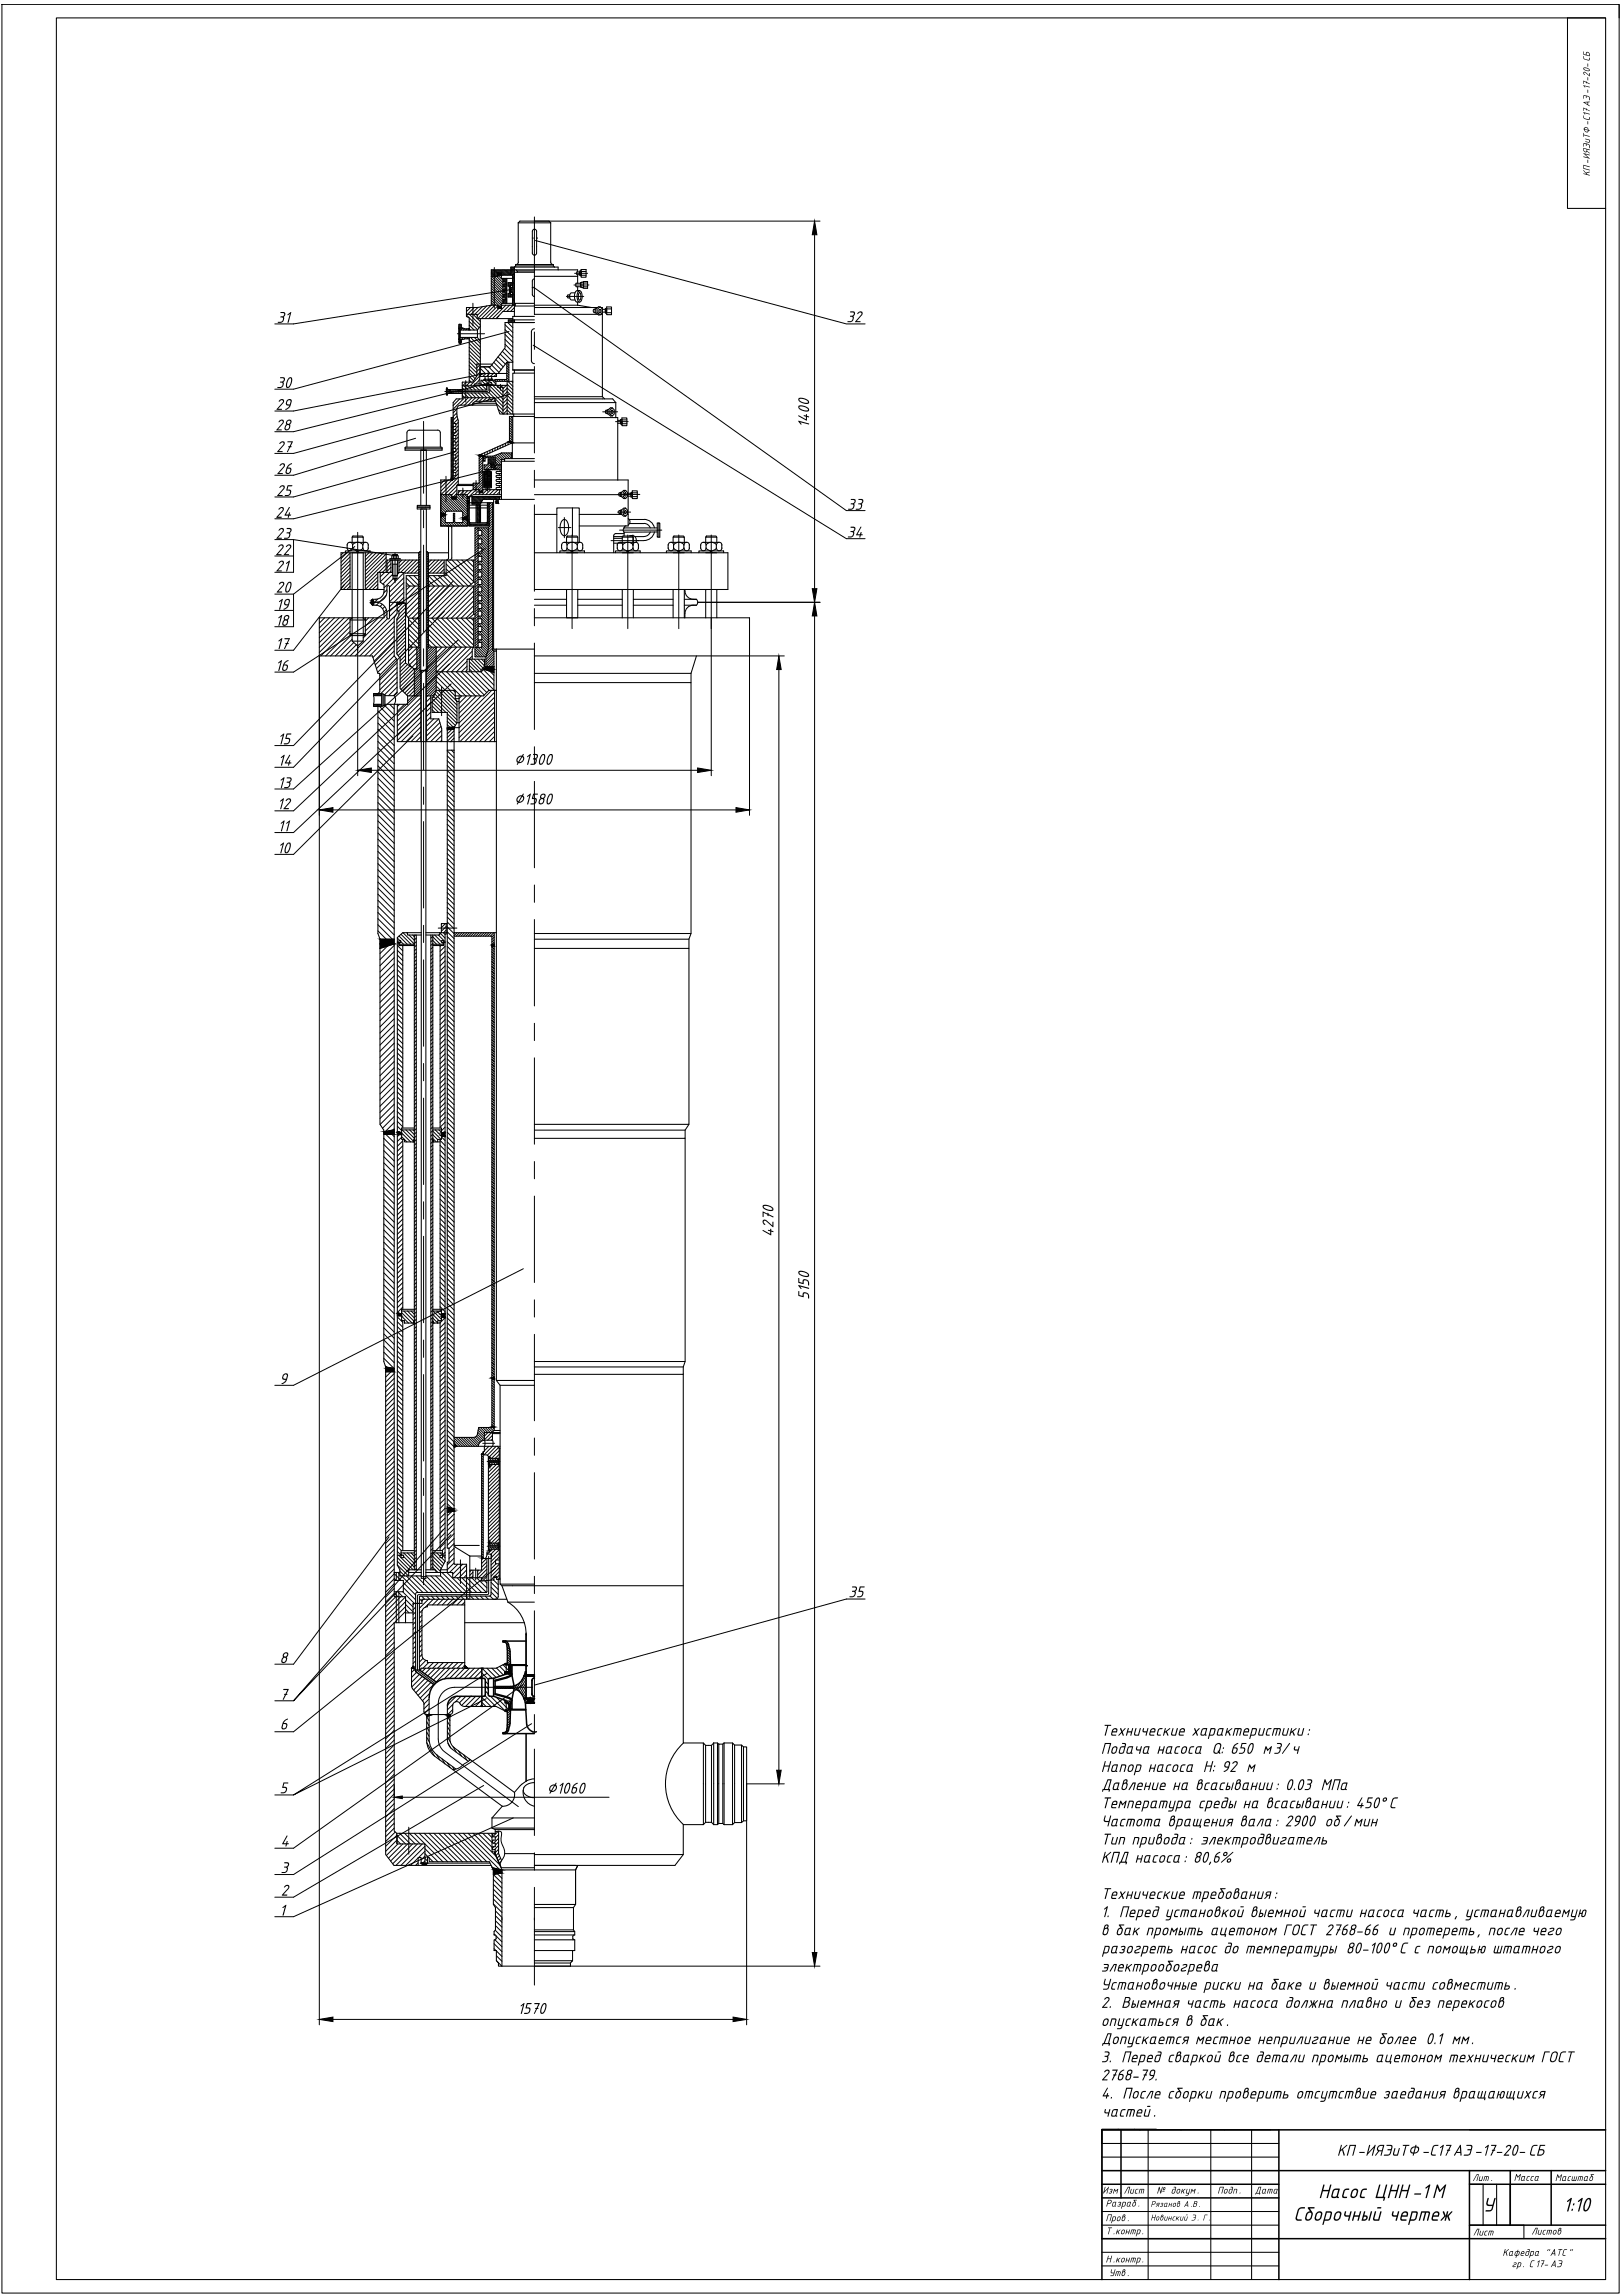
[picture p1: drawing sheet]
<svg xmlns="http://www.w3.org/2000/svg" width="594mm" height="841mm" viewBox="0 0 594 841" stroke-linecap="round" stroke-linejoin="round" font-family="sans-serif">
<!-- layer: 0 -->
<g fill="none" stroke="#000" stroke-width=".38">
<path d="M20.6 6.6h567.5v828.8h-567.5zM574.1 6.6v69.8h14M188.4 99.8v16.2M188.8 97.5l-.4 .4v1h-8.5v12.9M188.8 97.5h13.9M188.9 98.9l.5 .4M189.8 81.7l.1 14.3-.3 .7-.7 .2M189.8 81.7l.6-.7h10.7l.6 .7M189.8 81.7h11.9M195.2 84.2l.9-.1 .4 .7v7.9a.78 .78 0 0 1-.7 .8 .78 .78 0 0 1-.8-.8v-7.9zM195.7 99.3h-6.3v.5M201.7 81.7v14.3l.3 .7 .6 .2"/>
<path d="M202.7 96.9h-13.9v.6M202.7 97.5l.4 .4M202.7 96.9v.6M204.4 98.9v-1h-17.3v2.9M211.3 99.7h1.1v.5v-.9h.4v.9v-1.4h1.9v2.8h-1.9v-1.4v.8h-.4v-.8v.5h-1.1zM211.6 99.7v-.8h-23.2v.9h7.3M212.8 99.5h1.9M168.1 119.2h.8M168.1 119.8h.8M170.8 115.2v.8l1.1 .5v4.4M170.8 115.2h4v1.6h13M175.9 116.8v16.6h-1.2v4.4l-1.6 2.2h-3.8v1.4"/>
<path d="M175.9 119.5l-1 1.4v2.8M179.9 101.3h2.5v-1.2h1.2v1.9h4.1M179.9 111.8l-5 .9h-4.1v2.5M182.4 112.3h1.2M182.4 100.8h5.3M183.6 111.8h4.8M184.2 103.2h.8v.9h-.8M184.2 107h.8v.9h-.8M184.2 102v9.2M184.2 105h.8v1h-.8M184.2 108.9h.8v.9h-.8M185.6 102v9.2"/>
<path d="M186.2 118.2v-1h2.3v1M187 107.1h.7v4.7M187.2 103.6h-1.1v1.3h.4v2.7h-.4v1.2h1.6M187.2 108v.8M187.7 104.5h-.7v1.7M187.7 103.6h-.5v.9M187.7 111.2h-4.1v1.8h-1.2v-1.2h-2.5M187.7 100.6v4.7h-.7v2.7h.7M187.7 100.6h.7M187.8 118.2v17.4h7.9M188.4 111.2h7.3M188.4 100.1l-.7 .5"/>
<path d="M188.4 114.1h-4.2l-2.4 2.7M188.4 112.1h7.3M188.5 117.2h7.2M188.8 111.2v.9M195.7 118.2h-10.7v9.3l-5.5 7h-3.6v2.4M195.7 115.2h23.2M195.7 112.7h23.1M195.7 116h-7.9v1.2M195.7 101.3h15.9M195.7 111.8h15.9M195.8 102.2l-.6 .2-.2 .6v4.9l.2 .5 .6 .3M208.7 108.1l-.7-.1-.2 .6 .2 .6h.7"/>
<path d="M210.6 107.3h-1.3a1.67 1.67 0 0 0 0 2.6h1.3M211 103.8h1.6M211 103.8v1.3h1.6M211.6 100.7v3.1M211.6 105.1v1.5M211.6 110.7v1.1M211.6 111.8l5 .9M212.1 107.3a.78 .78 0 0 1 .7 1.2l-.4 1.5a1.96 1.96 0 0 1-.3-2.7zM212.3 106.6a2.86 2.86 0 0 0-.1 4.1 2.65 2.65 0 0 0 .7-3.6l-.4-.5h-1.1a2.76 2.76 0 0 0 0 4.1h.9M212.8 100.9h1.9M213.1 105.3l.6 .2M213.7 103.4h-.6v1.9h-.5v-1.8h.5"/>
<path d="M213.7 103.4v-.2h1.5v2.5h-1.5v-.2M213.7 103.7h1.5M213.7 103.4v2.1M213.7 105.1h1.5M218 113.4l-.5-.1-.2 .6 .2 .6h.5M218.3 113.2h-.3v1.5h.3M219 113.2l.8-.8 .7 .8v1.5l-.7 .7-.8-.7zM219.6 113.5a.51 .51 0 0 1 .5 .5 .51 .51 0 0 1-.6 .5zM219.8 112.4h-.6l-.9 .8v1.5l.9 .7h.6M220.1 115.2h.5M220.1 112.7h.5v32.7M220.6 113.4h1.1"/>
<path d="M222.2 113.9v1.4h1.8v-2.8h-1.8v2.2h-.5v-.8v.5h-1.1M222.2 113h-.5v.9M222.2 113.2h1.8M222.2 114.6h1.8M168 120.3h1.6M168 124.3h1.6M168 120.5v3.6M168.1 124.5v1.3h.8v-1.3M168.1 120.1v-1.3h.8v1.4M168.1 125.5h.8M168.1 124.8h.8M168.3 120.8v3.1"/>
<path d="M168.6 120.9v2.8M171.7 120.5l-3.7-.2 .6 .6h3.3M171.7 120.5l.2 .2M171.9 123.7h-3.3l-.6 .6 3.9-.1M171.9 123.7h3l1 1.4M171.9 123.7v16.3M171.9 120.9h3M171.9 124l-.2 .2M175.9 134.4h3.7M177.3 139h.4l-.1 .4h-.3zM177.3 139.4h-1.2v1.7h5.5v-1.4M177.3 139v.4"/>
<path d="M177.4 139v.4M177.5 139v.4M177.7 138v1h1.2M178.9 139h1.2v.4h-2.4M180.1 138v1h-1.2M180.1 139h.4v.4h-.4zM180.2 139v.4M180.3 139v.4M180.3 133.4h-4.4l-.4 7.3h-1.8v.7h-4.4M180.4 139v.4M180.5 139.4h.8M181.8 136.9v1.1h-5.9v-1.1h6.5"/>
<path d="M182.4 136.9h3.2M185.6 132.8l-3.2 4.1M185.7 139.7v12h2.1M186.4 132.8v6.9h-5.1v-.6h4.3v-6.3h2.2M186.4 139.7h1.4M188.4 135.6v1.1M195.7 136.7h-7.9v15M195.8 120.5l-.7 .2-.5 .9v10.6l.5 .8 .7 .3M150 157.6h10.3M150 157.6a.99 .99 0 0 0-1 1v5.3M160.3 157.6a.99 .99 0 0 1 1 1v5.3M163.5 144.2h.6"/>
<path d="M163.5 144.3v.5h.3v-.5M163.5 142.7v-.5h.3v.5M163.5 142.3h.3M163.5 142.5h.3M163.5 144.7h.3M163.5 144.4h.3M163.6 142.9v1.2M163.7 143v1M164.1 142.7h-.6v1.4M164.9 142.8v.1M164.9 142.8v.2M164.9 144h-1.2l-.2 .2h1.4"/>
<path d="M164.9 143h-1.2l-.2-.3 1.4 .1v1.4M164.9 143h13.1M164.9 144h13.8M164.9 142.8h4.3M164.9 144.2h4.4M164.9 144v.2M166 153h-.7v22.9h.3M166 159.6h.9v1.1h-.9M166 157.4h.9v1.2h-.9M166 155.2h.9v1.1h-.9M167.3 149.9v1.9l.5 2.3v23.4M169.3 145.6v.6h-2.2l-1.1 1.3v28l-.4 .4"/>
<path d="M169.3 141.4v4.2l11.7 .2 2.1 5.9h2.6M169.3 142.7v.2M169.3 144.1v.2M173.2 147.8v.7M173.2 147.8h8.6M173.7 141.2h12M177.6 141.1v-.2h2.5v.2M178.3 141.2v1.4l-.3 .4M179.4 141.2l-.1 2.3-.6 .5M181.5 147.1h-7.4l-.9 .7M182 148.5h-13.3l-.8 .2-.5 1.1M182.1 141.2l.2 .7h1.9v9.8"/>
<path d="M187.6 152.6v9.7M187.8 152.6h-1.2v9.2l-11.1 5v10.3h-2.2v2.4M187.8 151.7h7.9M188.2 151.7v.9M195.7 152.6h-7.9v9.7M195.7 153h30.6v22.9M195.7 146.2h28.7l1.1 1.3M195.7 145.4h24.9M195.7 147.5h29.8M220.6 145.4l.9 .8M222.4 150.4l-.4-.1-.3 .6 .3 .6h.4M222.7 150.2h-.3v1.5h.3"/>
<path d="M223.4 150.2l.9-.8 .7 .8v1.5l-.7 .7-.9-.7zM224 150.4a.51 .51 0 0 1 .5 .5 .51 .51 0 0 1-.5 .5zM224.3 149.4h-.7l-.9 .8v1.5l.9 .7h.7M225.5 147.5v5.5M227.8 153.7h-.5v.9v-.5h-1M227.8 154.6v-1.4h1.8v2.8h-1.8v-1.4v.8h-.5v-.8v.5h-1M227.8 153.9h1.8M227.8 155.3h1.8M148.4 164.5v.5h13.5l-.1-1.1h-13.3l-.1 .6h13.5M154.1 165v20.2M156.2 165v20.2M165.3 175.9h-3.9v16.8h9.7v-9.2h.8"/>
<path d="M166 173.2h.9v1.1h-.9M166 171.1h.9v1.2h-.9M166 168.9h.9v1.1h-.9M166 161.9h.9v1.2h-.9M166 166.7h.9v1.2h-.9M166 164.3h.9v1.2h-.9M173.3 177.5h-5.5l-.4 .4M173.3 179.5l-.9 .3h-4.6v1.5M173.3 177.9h-6v3.4M173.3 179.5h2.2v1.1M175.5 167.2h1.3M176 166.6l.9 .5"/>
<path d="M176.8 167.2v13.4h-1.3M177.3 174h1.2h-1.2M177.3 173.2h2.5M177.3 173.6h2.5M177.3 175.2h2.5M177.3 176.4h2.5M177.3 176h2.5M177.3 177.2h1.2M177.3 177.6h1.2M177.3 174.4h1.2M177.3 178.4h2.5M177.3 172.1h2.5"/>
<path d="M177.3 178h2.5M177.3 173.6l-.1-.2 .1-.6h2.5l.2 .2-.2 .6M177.3 176l-.1 .2 .1 .5M177.3 175.6l-.1-.2 .1-.6h2.5l.2 .2-.2 .6M177.3 177.2l-.1 .2 .1 .1M177.3 178.4v.4l2.5-.1 .2-.2-.2-.1M177.3 173.6l-.1 .2 .1 .2M177.3 174l-.1 .2 .1 .6M177.3 176l-.1-.2 .1-.2h2.5l.2 .2-.2 .2M177.3 177.2l-.1-.2 .1-.2h2.5l.2 .2-.2 .2M177.3 177.6l-.1 .2 .1 .2M177.3 178l-.1 .2 .1 .2"/>
<path d="M178 172.1v.7M178 178.8v.7M178.5 174h1.3M178.8 169.8v.6h-1.5v1.7h5.9M178.8 169.8h1v1.4h1.6v-.8h-1.6M178.8 169.8v-1.7h2.2v2.3M179.1 172.1v.7M179.1 178.8v.7M179.8 174.4h-1.3h1.3M179.8 177.2h-1.3h1.3M179.8 177.6h-1.3h1.3M179.8 173.6l.2 .2-.2 .2"/>
<path d="M179.8 174l.2 .2-.2 .6M179.8 178l.2 .2-.2 .2M179.8 176l.2 .2-.2 .5M179.8 177.2l.2 .2-.2 .1M179.8 177.6l.2 .2-.2 .2M181.4 170.4h2.3M182.1 177.9h1.6M182.1 172.8h1.6v6.7h-6.9M182.1 175h1.6M182.1 178.6h1.6M182.1 173.5h1.6M182.1 176.4h1.6"/>
<path d="M182.1 177.2h1.6M182.1 174.2h1.6M182.1 175.7h1.6M182.1 178.6l-.4 .4 .4 .4M182.1 172.7l-.4 .4 .4 .4M182.1 174.2l-.4 .4 .4 .4M182.1 175.6l-.4 .4 .4 .4M182.1 177.1l-.4 .4 .4 .4M182.9 173.5v.7M182.9 175v.7M182.9 176.4v.8M182.9 177.9v.7"/>
<path d="M183 179.5v1.8M183.2 170.4v2.4M184.8 168.4h-1.1v.6M186.4 161.9l1 .5M186.6 161.5l1 .5M187.4 166v2.1M187.6 162.3l-10.8 4.9M187.6 162.3h8.1M187.6 166h-3.9l-3.1 1.2h-3.5v1.8h.6v-1.3h3.7v2l.7 .7M187.6 162.3v5.8M195.7 169h-12v14M195.7 168.1h-10.9v.9"/>
<path d="M195.7 175.9h34.4v16.8h-17.9M229.1 179.7h-.6l-.9 .8v1.4l.9 .8h.6M127.2 199.6v1.4M127.2 199.8a.99 .99 0 0 1 1-1.1 .99 .99 0 0 1 .9 1.1M128.1 198.8h5.8M129 196.9v1.9M132.9 199.6v1.4M132.9 199.6a2.39 2.39 0 0 0-3.8 0v1.4M132.9 199.8a.99 .99 0 0 1 1-1.1 .99 .99 0 0 1 1 1.1M133 196.9l-.2-.5h-3.5l-.3 .5h4v1.9M134.9 199.6v1.4M154.1 186.5v59.2"/>
<path d="M154.5 186.5h3v-1.3h-4.7v.6h4.7h-4.7v.7h3.4v59.2M161.4 181.3h4.1v1.6h1.6v-1.6h4v1.5h.8M161.4 187.8l1.7 .7M163.1 188v3.5h2.7M163.1 188.8l-1.7 .7M163.6 192.7l.5 .2 .2 .5M163.8 187.3h5M163.8 187.3l-.5 .2-.2 .5M164.3 193.4v11l-.2 .6-.6 .2M164.8 192.7l.5 .2 .2 .5v11l-.3 .6-.5 .2M165.5 182.1h1.6M165.8 191.5l.3-.2v-3.2h.4v3.1l.3 .3"/>
<path d="M168.8 187.3l.5 .2 .2 .5v3.5h-2.7M169.5 190.2l1.6 .4M171.1 182h12.6M171.1 184.2h8.1M171.1 189.4l-1.6 .3M171.2 192l.2 .5 .5 .2h6.6M171.9 186.1h6.6M171.9 185.1h6.6M172.9 182v2.7h1.8v6.9h1v-6.5l1.2-2.1h4.8v1.5h.8v-1.5h13.2M174.4 185.1v6.5h-2.1l-.4-.4M175.1 194.4h1.4v1.8h-1.4M175.1 197.5h1.4v1.8h-1.4"/>
<path d="M175.1 193.4h3.7M175.5 180h1.3M175.6 180l-.1 .1M175.8 180l-.3 .3M176 185.1v6.5h2.1l.4-.4M176.1 180l-.6 .6M176.3 180l-.6 .6M176.5 180l-.5 .6M176.7 180l-.5 .6M176.8 180.2l-.4 .4M176.8 180.4l-.2 .2M178.5 184.2v7.5l-.4 .3"/>
<path d="M179.2 184.2h1.2v54M179.2 184.2v8.8l-.4 .4v44.7l-.8 2.6v3.6M179.2 192l-.2 .5-.5 .2M180.4 184.2h.4M180.8 183v54.9h1M181.7 184h.8M183 182v1M183.7 181.3h-10.3l-1.5 .7v9.8l6.2 .2M195.7 181.3h30.9M195.7 188.5h8.2M205.7 199.6v1.4M205.7 199.8a.99 .99 0 0 1 1-1.1 .99 .99 0 0 1 1 1.1"/>
<path d="M205.9 190.8a1.19 1.19 0 0 1 1.3-.3 1.19 1.19 0 0 1 .8 1.1 3.9 3.9 0 0 1-1.2 4.7 2.85 2.85 0 0 1-1.6-3.6zM206.7 198.8h5.8M207.5 196.9v1.9M209.7 186.1v10.3M211.4 199.8a.99 .99 0 0 1 1-1.1 .99 .99 0 0 1 1 1.1M211.6 196.9l-.3-.5h-3.5l-.3 .5h4.1v1.9M212.2 198.8v-12.7h-8.3v16.5M212.2 188.5h15.5M213.4 199.6v1.4M224.8 199.1h3.1M224.8 196.6h3.2M224.8 197.3h3.1"/>
<path d="M226.1 199.6v1.4M226.1 199.8a.99 .99 0 0 1 1-1.1 .99 .99 0 0 1 1 1.1M226.8 180.6h.4M226.8 188.2h.4M226.8 180.6l-.2 .8 .2 .3h.4M227.1 198.8h5.7M227.2 187.1h-.4l-.2 .3 .2 .8M227.6 180.4h-.4v1.5h.4M227.6 186.9h-.4v1.5h.4M227.9 196.9v1.9M228.2 180.5l.9-.8 .7 .8v1.4l-.7 .8-.9-.8zM228.2 186.9l.9-.7 .7 .7v1.5l-.7 .8-.9-.8z"/>
<path d="M228.6 195.5h-3l-.8 .5v6.6M228.6 193.4v.1M228.6 195v1.4M228.6 193.5h12.1M228.6 193.5l-.4 .7 .4 .8M228.8 187.2a.47 .47 0 0 1 .6 .5 .47 .47 0 0 1-.6 .4zM228.8 180.7a.51 .51 0 0 1 .6 .5 .51 .51 0 0 1-.6 .5zM229.1 186.2h-.6l-.9 .7v1.5l.9 .8h.6M229.3 192.7l-.5 .2-.2 .5M229.8 188.5h.3M229.8 181.3h.3M230.1 180.8h1v.5v-.9h.5v.9v-1.4h1.8v2.8h-1.8v-1.4v.9h-.5v-.9"/>
<path d="M230.1 181.8h1M230.1 190a1.33 1.33 0 0 1 0 2.4M230.4 190.4l5.5-.1a3.9 3.9 0 0 1 3.8 3.1M230.6 191.9h5.8l1.3 .7 .5 .8M231.3 196.3l-.4 .1M231.4 196.4a1.58 1.58 0 0 1 1.5 .7 1.58 1.58 0 0 1 .1 1.7M231.6 182h1.8M231.6 180.6h1.8M231.8 196.3l-1.4 .1M231.8 199.8a.99 .99 0 0 1 1-1.1 .99 .99 0 0 1 1 1.1M232 196.9l-.3-.5h-3.5l-.3 .5h4.1v1.9M232.5 196.6h3.4"/>
<path d="M233.1 198.1h2.8M233.8 199.6v1.4M238.2 194.9l-.9 1.2-1.4 .5M239.7 194.9a3.9 3.9 0 0 1-3.8 3.2M240.7 194.9l-12.1 .1M241.3 191.7h-.6v5.2h.6M241.3 191.7h.4v5.2h-.4zM244.7 199.6v1.4M244.8 199.8a.99 .99 0 0 1 1-1.1 .99 .99 0 0 1 .9 1.1M245.7 198.8h5.8M246.5 196.9v1.9M246.7 199.6v1.4"/>
<path d="M250.5 199.6v1.4M250.5 199.6a2.39 2.39 0 0 0-3.8 0M250.5 199.8a.99 .99 0 0 1 1-1.1 .99 .99 0 0 1 1 1.1M250.6 196.9l-.3-.5h-3.5l-.3 .5h4.1v1.9M252.5 199.6v1.4M256.6 199.6v1.4M256.7 199.8a.99 .99 0 0 1 .9-1.1 .99 .99 0 0 1 1 1.1M257.6 198.8h5.8M258.5 196.9v1.9M258.6 199.6v1.4M262.4 199.6v1.4M262.4 199.6a2.39 2.39 0 0 0-3.8 0"/>
<path d="M262.4 199.8a.99 .99 0 0 1 1-1.1 .99 .99 0 0 1 1 1.1M262.5 196.9l-.3-.5h-3.5l-.2 .5h4v1.9M264.4 199.6v1.4M126.5 202.6v-.7h9v.7M127.2 200.8a.99 .99 0 0 0 1 1 .99 .99 0 0 0 .9-1M128.2 202.6v13.4M129 202.6v23.8l-.8 .8h5.6l-.8-.8v-23.8M129.1 200.9a2.39 2.39 0 0 0 3.8 0M130.5 201.9l.5 .7M131 201.9l.5 .7M132.9 200.8a.99 .99 0 0 0 1 1 .99 .99 0 0 0 1-1M133.8 202.6v13.4"/>
<path d="M136.5 219.6a1.5 1.5 0 0 0 0 2.2M137.7 219.6h-1.2l.3 1.1-.3 1.1M139.3 209.8v3.5l1.4 1a4.6 4.6 0 0 1-1.2 4.6l-1.8 .7M141.4 202.6v7.2M141.7 215.1a4.4 4.4 0 0 1-4 5.6 4.4 4.4 0 0 1 4 5.7M142.6 215.1v11.3M142.6 215l-.4-.4-.4 .4M142.8 205.2v-.5h3.7v.5M143.2 209.8v-4.6h2.9v4.6M143.5 204.7v-1.1h2.4v1.1M143.8 203.6v-.3h1.8v.3M143.8 203.3h1.8"/>
<path d="M143.8 209.8h-5.4v6.2M143.8 205.2v5.7M143.8 206.8h1.8M144 211v1h1.4l-.7 .6-.7-.6M144.1 203.6v1.1M145.3 203.6v1.1M145.4 211v1M145.6 205.2v5.7h-1.8l.2 .1M145.6 210.9l-1.6 .1M145.6 209.8l7.8 .2M147.9 209.9v11.2M148.8 214.8h4.6"/>
<path d="M153.4 202.6h-28.5v13.4h15.8M153.4 205.2h-11.6v4.6M153.4 202.6v34.6h-3.8M153.4 210.9h-4.6v14.5l.8 1.1M153.8 202.2v44h.3M153.8 202.2h.3M153.8 202.2l-.4 .4M156.2 202.2h.2M156.4 202.2l.5 .4M156.4 202.2v44h-.4M156.9 202.6v34.6h16.6l-.5 .8v3.6M156.9 202.6h7.4"/>
<path d="M156.9 214.8h17.1M156.9 205.2h17.1M156.9 210h6.5M162.7 205.2v4.8M163.4 205.2v5.7h-6.5M173.5 205.2v8.2M173.5 214.8v10.3M174 213.4h-.5l-1.7 1.4M175.1 215.1h1.4v1.8h-1.4M175.1 209.6h1.4v1.9h-1.4M175.1 206.9h1.4v1.8h-1.4M175.1 212.4h1.4v1.8h-1.4"/>
<path d="M175.1 203.9h1.4v1.8h-1.4M175.1 200.9h1.4v1.8h-1.4M175.1 218.3h1.4v1.8h-1.4M195.7 219.6h11.8M195.7 202.6h70.9v13.4h-70.9M205 202.6v-.7h9.1v.7M205.7 200.8a.99 .99 0 0 0 1 1 .99 .99 0 0 0 1-1M207.5 216v10.4h4.1v-10.4M207.7 200.9a2.39 2.39 0 0 0 3.7 0M207.7 201v-1.4a2.39 2.39 0 0 1 3.7 0v1.4M209.1 201.9l.4 .7M209.5 201.9l.5 .7"/>
<path d="M211.4 200.8a.99 .99 0 0 0 1 1 .99 .99 0 0 0 1-1M211.6 219.6h16.3M225.4 202.6v-.7h9.1v.7M226.1 200.8a.99 .99 0 0 0 1 1 .99 .99 0 0 0 1-1M227.9 216v10.4M228.1 200.9a2.39 2.39 0 0 0 3.7 0M228.1 201v-1.4a2.39 2.39 0 0 1 3.7 0v1.4M229.5 201.9l.4 .7M229.9 201.9l.5 .7M231.8 200.8a.99 .99 0 0 0 1 1 .99 .99 0 0 0 1-1M232 219.6h14.5M232 216v10.4"/>
<path d="M244.1 202.6v-.7h9v.7M244.8 200.8a.99 .99 0 0 0 1 1 .99 .99 0 0 0 .9-1M246.5 216v10.4M246.7 200.9a2.39 2.39 0 0 0 3.8 0M248.1 201.9l.5 .7M248.6 201.9l.5 .7M250.5 200.8a.99 .99 0 0 0 1 1 .99 .99 0 0 0 1-1M250.6 219.6h4.4M250.6 216v10.4M250.9 216a3.1 3.1 0 0 0 3 3.6M255.1 219.6a1.5 1.5 0 0 1 0 2.2M256 202.6v-.7h9v.7"/>
<path d="M256.7 200.8a.99 .99 0 0 0 .9 1 .99 .99 0 0 0 1-1M258.5 216v10.4M258.6 200.9a2.39 2.39 0 0 0 3.8 0M260 201.9l.5 .7M260.5 201.9l.5 .7M262.4 200.8a.99 .99 0 0 0 1 1 .99 .99 0 0 0 1-1M262.5 216v10.4M128.2 232.2h5.6l-.8 .7v2.1h-4v-2.1zM128.2 226.4v6.5h5.6v-6.5M129 235l2 1.7 2-1.7M136.5 221.8h1.2M136.8 220.7h.9"/>
<path d="M137.7 221.8a2.98 2.98 0 0 1 3 3v1.6h-23.7v14h19.4l2 6.4h.7v6.7l-.7 .7 1.4 .1M141.8 226.4l.4 .4 .4-.4M142.6 220.7h4.6M145.4 223.5l.7 .6v1.3l-.7 1.5v12.7l1.1 1.6v11.1l2.8 2.7M145.4 220.7v4l-1 1.7v14l1 1.3v12.2l-1 1M147.2 221.1h1.3v21.9l3.3 2.2M147.6 221.1l-2.2 .5M149.6 226.5h3.8M149.6 226.5v16.5l1.1 1.4M152.7 237.2v8h-.9M156.9 226.5h17.1M159.8 237.2v15.8l-1.1 2.5h-.4v5.6h5.5v306.2h.7v5.1h-.7v3.8"/>
<path d="M173.5 226.5v10.7M173.5 225.1h.5M173.5 225.1l-1.7 1.4M174 237.2h1.1v-43.8h-1.1v47.3h4M175.1 235.4h1.4v1.8h-1.4M175.1 232.7h1.4v1.8h-1.4M175.1 229.6h1.4v1.8h-1.4M175.1 226.7h1.4v1.9h-1.4M175.1 221.2h1.4v1.8h-1.4M175.1 223.9h1.4v1.9h-1.4M180.4 238.2l.5 .4v5.7M180.4 238.2h1.4"/>
<path d="M180.9 238.6h.9M181.8 237.9v33.9M181.8 237.9h13.9M195.7 226.4h78.8v14h-78.8M195.7 221.8h11.8M211.6 221.8h16.3M232 221.8h14.5M250.6 221.8h4.4M253.9 221.8a2.98 2.98 0 0 0-3 3v1.6M136.8 254.9l.2 1.6-.2 1.6M136.8 254.9h3M138.4 254.2h-1.6v.7"/>
<path d="M138.4 258.9v83.2l.8 2.1M139.8 254.3l1.2 .3v.3h3.4M139.8 258.1h-3v.8h1.6M139.8 254.3v4.5M139.8 258.8l-1.4 .1M140.2 254.3v4.5M140.6 254.6v3.9M141 254.9v3.6l-1.2 .3M144.4 258.1v318.1M144.4 254.9l.5 1.6-.5 1.6M145.5 258.1v13.7h36.3M149.3 255v3.1h-8.3"/>
<path d="M149.3 255h4.8M151.8 245.2v9.8M154.1 245.7l.2 330.5M154.1 246.2v25.6M154.1 245.7h2.1M154.1 246.2h.2M154.3 245.8h1.7M156.2 245.7l-.2 330.5M156.2 255h2.7M156.2 246.2v25.6M157.8 255v8.4h2.9l1.1 3.7v4.7M159.8 253h6.9v3"/>
<path d="M166.7 256l.7 1M166.7 256h1.4M167.4 257v7.8M167.4 257h.7M168.1 255v16.8M171.9 241.6h-.8v3.9l-.6 .7M171.9 241.6h5.5v2.7l-1.6 1.9M171.9 241.6v4.6M177.2 245.2l3.7 1.3M178 244.3l-1.7 1.9h-16.5M178 244.3h2.9M180.9 244.3v8.7"/>
<path d="M181.1 253v18.8M181.8 253h-2.7l-2 2h-10.4M195.7 250.1h57.4v92M253.1 246.8v3.3M255.1 240.4l-2 6.4h-57.4M163.8 274.9h2.5M164.7 271.8h.7M166.3 267.1l-2.5 .4M166.3 266.7h1.8M166.5 266.4l-2.7 .3M167.4 264.8l-1.1 1.9v306.5h4.6v5M167.4 264.8h.7"/>
<path d="M181.8 271.8v234.1h13.9M163.4 338.5h.4M139.2 347.6v64.4l1.4 2.1v84.8l.7 2M139.2 344.2v3.4M139.2 344.2h5.2M144.4 345.9l-5.2 1.7M145.5 345.4h.6v-.7h.7v.7h-.7v.6h5.7M146.1 346v.5h5.7M147.5 346.5v66.9M149.3 341.8v.8h5M151.8 342.6v232.7M152.5 342.6v232.7"/>
<path d="M154.3 341.8h-6.8l-2 1.8v230l1 1.7v2.2h7.8M156 341.8h7.8M157.8 342.6v232.7M158.5 342.6v232.7h.8l.6 .9M158.5 346h4M161.1 341.8v.8h-5.1M161.2 346.5v66.9M161.7 341.8v-3.3h1.7v3.3M162.5 346v.5h-4M163 345.4h-.5v-.7h-.7v.7h.7v.6M163 342.5v229.7l-1.6 3.1M163.8 342.2h-.6l-.2 .3"/>
<path d="M166.3 343.1h13.9v180h-4.9l-.6 2.8-.9 .8-7.5 .1M166.3 341.8h15.5M180.2 346.8l.8 .1M181 341.8v182.4M181 345.9l-.8 .4M195.7 342.1h57.4l-.8 2.1h-56.6M252.3 344.2v3.4h-56.6M252.3 347.6v64.4h-56.6M140.6 415.7h3.8M144.4 414l-3.8 .7M145.5 414.7l1.6 .4M145.5 415.8h1.6"/>
<path d="M147.1 414.1v3.4h1.1v1h3.6M147.1 414.1h4.7M147.5 417.5v62.3M151.8 413.4h-4.7v.7M151.8 417.5l-.5 1M158.5 413.4h3.2v.7h-3.2M158.5 418.5h2.7M158.5 417.7l.4 .8M161.2 417.5v62.3M161.7 414.1v3.4h-1.4v1M161.7 416.2l1.3 .4M163 414.8l-1.3 .4"/>
<path d="M250.9 414.1v3.1h-55.2M250.9 417.2v81.7h-55.2M252.3 412l-1.4 2.1h-55.2M151.8 479.8h-4.7v.6h4.7M158.5 479.8h3.2v4.2h-1.4v.8M145.5 482.2h1.6M145.5 481.1l1.6 .4M147.1 480.4v3.6h1.1v.8h3.6M147.5 484v84.2M151.8 484l-.5 .8M158.5 480.4h3.2M158.5 484.8h2.7"/>
<path d="M158.5 484.1l.4 .7M161.2 484v84.2M161.7 482.6l1.3 .4M163 481.2l-1.3 .4M250.9 498.9l-.6 2h-54.6M141.3 500.9v178.7l3 4h35.6M141.3 502.7h3.1M141.3 500.9l3.1 .6M181 504.6l-.8 .3M181.8 505.9l1.4 1.8h12.5M183.2 507.7v72.8h12.5M250.3 500.9v2.7h-54.6"/>
<path d="M250.3 503.6v135.1h7.3v30h-7.3v10.9h-54.6M166.3 530h11.1M175.2 530l.8-1.6 1.4-.6 .3 .9-.3 1.3M176.4 532.8v38.3M177 533.1h1.3l1.1 .7v.3l-.2-.1M177 532.3l-.6 .5h.6M177.4 525h2.6l.4 .4v2.4h-3zM178.9 535.2h3.8M178.9 535.9h3.8M179.3 534.1v.3h3.6M179.3 537.1l.1 .1M179.4 536.7v.5l-.5 .2v27.4l.5 .2v.5"/>
<path d="M179.4 534l-.5 .1v2.9l.4 .1v-.4h3.6M180.4 525.4h2.8M180.4 527.8l.2 .9-.2 1.3M181 524.2l-1 .8h3.2M181 524.2h2.2M182.1 530h-4.7v1.9h-.4v39.2M182.1 530h1.1M182.1 530l.8 .7M182.4 534.4v.4h.3v1.4h-.3v.5M182.9 530.7v47.7M182.9 530.7h.3M163.8 552.2l2.5 .7"/>
<path d="M166.3 553.7l-2.5 .6M144.4 576.2v8.9h4.1v9.6M144.4 579.2h3.3v4.1h-3.3M144.4 576.2h2.1M146.9 569.9h.9v.9h-.9zM146.9 569.1v.8h-1.4M146.9 569.1h4.9M149.7 576.2h4.6M149.7 576.2v1.3M151.8 568.2h-4.9v.9M151.8 575.3h-2.1v.9M151.8 575.3h2.5"/>
<path d="M154.3 577.8h1.7M154.3 576.2v2.2h1.7v-2.2M156 576.2h9.8v2h7.1M156 575.3h2.5M158.5 568.2h3.6v1.7h.9M158.5 569.1h3.6M161.1 569.9h1v.9h-1zM161.4 575.3v2.2h-5.4M161.4 575.3h2.4M166.4 566.1l.4 .9 5.3 3.2M166.6 566.3h8.9M172.1 570.2v8h4.3v1.2l4.5-.4v-1.4h1v1.2h.6"/>
<path d="M172.1 570.2h4.3M173.2 575.4v2.8M174.9 575.4v2.8M176.4 571.1v4.3h-4.3M178.3 569.5l-.6 1.6M178.3 571.1l.1 12.1-.3 .4M178.9 566.3h3.8M178.9 567h3.8M179.2 568.2l.2-.2-.1 .3M179.3 568.2v.5h-1v.8h1.6v14.7M179.3 568.2h.1M179.4 565h-.1"/>
<path d="M179.9 569.5l.3 .8-.3 .8h-3.5M180.9 578.1h1M182.4 565.5v.4h.3v1.5h-.3v.3M182.5 578.8v6.2a.99 .99 0 0 1-1 1M182.5 578.8h.7M182.9 565.5h-3.6v-.5l-.4 .2v2.9l.4 .1M182.9 571.7h-1.4v1.4h1.4M182.9 567.7h-3.6v.3M182.9 578.4l-.4 .4M182.9 578.4h.3M148.5 591.1h2.8M151.3 594.7h-6.9v76.3l.9 .8v3.9h10.3v7.1"/>
<path d="M153.6 585.3v26.7M154.5 590.8v15.7l.6 1.5 1.5 .5-.1 .8h13.7M170.2 588.1h-13.7l.1 .7-1.5 .6-.6 1.4M170.2 586.1v25.2M170.2 594.7h21.9M178 583.6l-25.1-.1-.5 .2-.2 .5v27.8M179.1 584.9h-25.2l-.3 .3M179.9 584.2l-.2 .5-.5 .2M183.2 580.5l.6 .6h66.5M183.8 581.1l2.2 6M185.6 586.1h-31.1v1.5h-3.2v23M186 587.1a13.5 13.5 0 0 1 6.7 12"/>
<path d="M186 587.1h9.7M192.7 598.4l.2 15.9M150.7 611.3v6.4l.5 1.2M150.7 611.3h1M151.2 619l3.8 4.7 .3 3.6a.99 .99 0 0 0 1 1M151.3 610.6l-.6 .7M151.3 610.6l.4 .7M151.7 611.3v.7h1.9M170.2 610.3l1.2 1M185 609.7l-3.3 1.6h-27.5v.7h-.6M185.8 609.7h-.8v.4h7.7M186 612.6h-1v1"/>
<path d="M186.4 610.1v.2M186.4 612.6h-.4M191.9 614.3h3.8M192.7 610.3h-6.3v2.3h-.4M192.7 614.3v8.1M192.9 613.8h2.8M195.8 614.9l-.7 .3-.3 .7v4.9l.3 .6 .7 .3M157.2 622v15.2a7.5 7.5 0 0 0 3 6l6.8 5.1M157.2 628.7l-.9 .2M163.9 625.1v12.3l.3 1.8 1 1.5 6.4 4.8M163.9 628.8l.9 .2M168.5 624.3l.9 .9 .8 .1h11.5l3.3 1.7h.8"/>
<path d="M168.5 624.3a1.46 1.46 0 0 0-1.6-.7 1.46 1.46 0 0 0-1.1 1.4v2.3a1 1 0 0 1-1 1M185 623.4h1.5l.5 .4M191.9 622.4h3.8M192.4 624h3.3M192.8 622.4l2.9 .2M193.6 623v.5M193.6 623.5h.3M193.7 623.7h1M193.9 623v.6h.7M194.5 623v.5M194.6 623.5l.2 .1 .1-.6-1.7 .1v.9M194.8 623.1h.6"/>
<path d="M195.3 622.6v.5M195.4 622.6v1.4M250.3 638.8a20.3 20.3 0 0 0 0 29.8M257.6 638.7l.8 .9h2.2l.8-.9M258.4 639.6v28.2M260.6 639.6v28.2M261.4 638.7v30M261.4 638.7h1.4M263.3 639.1l-.5-.4v30l.5-.5M264.7 639.1v29.1M265.2 638.7l-.5 .4h-1.4v29.1h1.4l.5 .5M265.2 638.7v30"/>
<path d="M265.2 638.7h3.1M268.3 638.7l.8 .8v28.4l-.8 .8zM269.1 639.5h2.5v28.4h-2.5M271.6 639.5l.7 .7v27.1l-.7 .6M188.4 656.8l-22-16.3-.9-.9-.5-1.1-.2-1.2v-9h-8.5v9.6a7 7 0 0 0 2.8 5.5l24.9 18.5M188.4 656.8a4.3 4.3 0 0 1-4.4 5.1M191.6 656a3.6 3.6 0 0 0 4.1 2.8M191.9 655.1a5.2 5.2 0 0 0 3.9 6.8M192.7 652.7l-2 1.5-2.3 2.6M195.7 653.2l-2 .4-1.1 .7-.8 .8M195.8 651.9l-1.6 .2-1.5 .6M272.3 640.2h1.2v27.1h-1.2"/>
<path d="M145.3 671.8h34.9v6.8h.9v.7h.3M145.3 672.4v2.9M180.2 666.2v3.7M180.2 669.9l1.2 .6M180.2 666.2h15.5M180.2 669.9h15.5M180.2 671.8h1.2M181.1 678.6h.3M181.2 679.3l2.6 5.9v35.3M181.4 670.5v1.5h-1v1.1h1v1.2h-1v1.2h1v1.2h-1v1.1h1v1.5M181.4 670.5h14.3M181.4 679.3l2.2 5.1h12.1"/>
<path d="M182.6 671.1l.2 8.5M182.8 679.7l.9 2.1M184 661.9l-3.8 4.3M184.9 679.3h10.8M250.3 679.6l-3.1 4h-51.5h15.1M257.6 668.7l.8-.9h2.2l.8 .9M261.4 668.7h1.4M265.2 668.7h3.1M154.2 682.7a1.57 1.57 0 0 0 2.4 .1v-2.1h.6v1.5h22l1.5 3v12.7l.8 1.2v8.1l-.5 .7v1.2h.5l.2 .5M154.2 682.8v-2.1h-1.1v2.9M154.2 682.8h25.3M180.3 684.4l3.5 .8h27"/>
<path d="M183.8 686.4l-3.1 .5M195.7 697.9h15.1M210 699.1v8.1M210.8 697.9l-.8 1.2h-14.3M210.8 685.2v12.7M211.6 683.6l-.8 1.6M181.7 709.6v1l-.7 .3v3.9h.8v3.7l.8 .9v1.1h26.3v-1.1M195.7 707.2h14.3l.5 .7h-14.8M195.7 718.5h14l-.8 .9M195.7 710.9h14.8v3.9h-14.8M195.7 719.4h13.2M209.7 714.8v3.7"/>
<path d="M209.8 709.6v.8M209.8 710.3l.5 .5M210.3 709.1l-.5 .5M210.5 707.9v1.2h-14.8M403.6 795.4h64.8M403.6 790.5h64.8M410.6 780.5h-7v5h64.8M420.5 780.5v54.9M443.5 780.5v54.9M458.4 780.5v54.9M468.4 780.5h-64.8v39.9h64.8M538.2 780.5h49.9"/>
<path d="M568.1 795.4h-29.9v5h5v15M403.6 810.4h64.8M403.6 815.4h64.8M538.2 815.4h20M548.2 800.4v15M403.6 825.4h64.8M403.6 830.4h64.8"/>
</g>
<g fill="none" stroke="#000" stroke-width=".37">
<path d="M179.9 99.3l4.3 4.3M179.9 99.8l1.5 1.5M179.9 98.9l2.4 2.4M180.4 98.9l3.8 3.8M180.8 98.9l1.6 1.5M181.3 98.9l1.2 1.2M181.7 98.9l1.3 1.2M182.2 98.9l1.2 1.2M182.6 98.9l2 1.9M183.1 98.9l1.9 1.9M183.5 98.9l2 1.9M184 98.9l1.9 1.9"/>
<path d="M184.4 98.9l2 1.9M184.9 98.9l1.9 1.9M185.3 98.9l1.8 1.8M185.8 98.9l1.3 1.3M186.2 98.9l.9 .9M186.7 98.9l.4 .4M187.1 98.9h.1M187.1 98.4l.5 .5M187.1 98l.9 .9M187.4 97.9l1 .9M187.5 98.9l-.4 .3M187.9 97.9l.5 .5"/>
<path d="M187.9 98.9l-.8 .8M188.3 97.9l.1 .1M188.4 98.9l-1.3 1.2M188.4 99.3l-1.3 1.3M188.4 99.7l-1.1 1.1M195.7 81h104.6M196.1 88.1l113.9 30.6h6.9M298.4 86v129.7M168.1 119.8v.1M168.3 118.8l-.2 .2M168.9 119.9l-.6 .7M168.9 119l-.1 .2"/>
<path d="M170.8 115.4l4.7 4.7M171 112.7l-.2 .1M171.9 119.2l1.8 1.7M171.9 117.8l3 3.1M171.9 115.2l4 4M172.3 112.7l-1.5 1.5M173.3 115.2l2.6 2.6M173.7 112.7l-2.5 2.5M174.6 115.2l.2 .2M175.1 112.6l-2.6 2.6M176.7 112.4l-2.8 2.8M178.3 112.1l-3.5 3.5"/>
<path d="M179.9 111.8l-4.9 5M179.9 111l.9 .8M179.9 110.1l1.8 1.7M179.9 109.2l3.1 3.1M179.9 108.3l3.7 3.7M179.9 107.4l3.8 3.8M179.9 106.5l4.3 4.3M179.9 105.6l4.3 4.3M179.9 104.7l4.3 4.3M179.9 103.8l4.3 4.3M179.9 102.9l4.3 4.3M179.9 102l4.3 4.3"/>
<path d="M179.9 101.1l4.3 4.3M179.9 100.2l4.3 4.3M179.9 100.7l.6 .6M181.3 111.8l-5 5M182.4 112.1l-4.7 4.7M182.7 115.8l-1 1M182.7 113l-3.7 3.8M183.2 100.8l.4 .4M183.6 100.8h.1M183.6 100.3l.5 .5M183.9 111.8l-.3 .3M184.2 107.9h.1"/>
<path d="M184.3 104.1l-.1 .2M184.3 106l-.1 .1M184.6 109.8l-.4 .4M184.6 102l-.4 .4M184.7 107.9l-.5 .5M184.8 104.1l-.6 .6M184.8 106l-.6 .6M185 119l2.8 2.8M185.1 102l-.9 .9M185.3 111.8l-4.9 5M185.5 102l-1.2 1.2M185.6 104.2l-.8 .8"/>
<path d="M185.6 106l-.9 1M185.6 106.9l-.6 .7M185.6 108.3l-.6 .7M185.6 102.4l-.8 .8M185.6 102.8l-.6 .7M185.6 103.3l-.6 .6M185.6 103.8l-1.3 1.2M185.6 104.6l-.6 .7M185.6 105.1l-.6 .6M185.6 105.6l-1.3 1.4M185.6 106.5l-.6 .6M185.6 107.4l-1.4 1.4"/>
<path d="M185.6 107.9l-1 1M185.6 108.8l-.6 .6M185.6 109.2l-1.4 1.5M185.6 109.7l-1.4 1.4M185.6 110.2l-1 1M185.6 110.6l-.5 .6M185.6 111l-.1 .2M186 118.2l1.8 1.9M186.2 103.6l-.1 .1M186.3 107.6l-.2 .2M186.5 106.4l.5-.5 1.4 1.5M186.5 106.9l.5-.5 1.4 1.4"/>
<path d="M186.6 117.2l-.4 .4M186.6 111.8l-2.3 2.3M186.6 103.6l-.5 .6M187 105.5l1.4 1.4M187 104.6l-.5 .4M187 105l-.5 .5M187 105.5l-.5 .5M187 107.3l-.9 1M187 107.7l-.9 1.1M187.1 117.2l-.9 .9M187.1 103.6l-1 1M187.2 108.5l-.4 .3"/>
<path d="M187.2 103.9l-.9 1M187.2 104.4l-.1 .1M187.2 108l-.8 .8M187.3 107.1l-.3-.3-.5 .5M187.3 105.3l1.1 1.2M187.5 117.2l-1 1M187.6 106l-80.1 12.7h-6.8M187.7 111.6l.2 .2-2.2 2.3M187.7 109.8l.7 .7M187.7 108l.7 .7M187.7 108.5l.7 .7M187.7 107.6l.7 .6"/>
<path d="M187.7 104.4l.7 .7M187.7 104l.7 .7M187.7 103.5l.7 .7M187.7 102.7l.7 .6M187.7 101.8l.7 .6M187.7 101.3l.7 .7M187.7 111.2l.7 .6M187.7 110.7l.7 .7M187.7 110.3l.7 .7M187.7 109.4l.7 .7M187.7 108.9l.7 .7M187.7 105.3l.7 .7"/>
<path d="M187.7 104.9l.7 .7M187.7 103.1l.7 .7M187.7 102.2l.7 .7M187.7 100.9l.7 .7M187.8 118.2v.1M187.9 117.2l-.9 1M187.9 100.6l.5 .5M188.4 100.6v.1M188.4 112.7l-1.4 1.4M188.4 114l-.1 .1M188.4 117.2l-1 1M188.5 117.6l-.6 .6"/>
<path d="M188.5 118l-.2 .2M195.4 105.2l114.6 81.9h6.9M168.8 125.5l-.3 .3M168.8 123.7l-.8 .7M169.5 120.3l-.7 .6M169.7 123.7l-1.1 1.1M170.2 120.4l-.5 .5M170.6 123.7l-.6 .5M171.1 120.5l-.5 .4M171.5 123.7l-.5 .5M171.8 120.7l-.3 .2M171.9 138l1.6 1.6"/>
<path d="M171.9 136.6l2.1 2.2M171.9 135.3l2.7 2.7M171.9 125.9l4 4M171.9 124.5l4 4.1M171.9 139.3l.7 .7M171.9 133.9l2.8 2.8M171.9 132.6l2.8 2.8M171.9 131.2l2.8 2.8M171.9 129.9l3.5 3.5M171.9 128.6l4 4M171.9 127.2l4 4M171.9 120.5l.4 .4"/>
<path d="M172.4 123.7l3.5 3.5M173.7 123.7l2.2 2.2M174.7 133.4v.1M175.5 139.4l-1.4 1.3M175.7 135.1l-1 1M175.7 136.5l-1 1M175.7 137.8l-3.5 3.6M175.9 136.8l.1 .1M175.9 135l1.8 1.9M175.9 133.6l-1.2 1.2M176.3 139.4l1.5 1.5M176.7 136.9l-.8 .7"/>
<path d="M177.2 134.5l2.4 2.4M177.6 139.4l1.5 1.5M177.9 136.9l-70.4 13.7h-6.8M178 136.9l-1.1 1.1M178.9 139.4l1.8 1.7M179 134.5l2.3 2.4M179.4 136.9l-1.2 1.1M180.1 133.8l2.6 2.6M180.3 139.4l1.3 1.3M180.7 136.9l-1.1 1.1M180.8 132.8l2.7 2.7M181.3 139.5l.3 .2"/>
<path d="M181.6 131.8l2.7 2.7M181.8 139.1l.6 .6M181.8 137l-.9 1M182.4 130.8l2.7 2.6M182.7 139.1l.6 .6M183.2 129.8l3.2 3.1M183.5 139.1l.7 .6M184 128.7l3.8 3.9M184.4 139.1l.8 .6M184.8 127.7l3 3.1M185 126.2l2.8 2.8M185 124.4l2.8 2.8"/>
<path d="M185 122.6l2.8 2.8M185 120.8l2.8 2.9M185.3 139.1l2.5 2.5M185.6 137.5l.8 .8M185.6 135.8l.8 .7M185.6 138.4l.8 .8M185.6 136.7l.8 .7M185.6 134.9l.8 .7M185.6 134l.8 .7M185.6 133.1l.8 .8M186.4 121.5l-78.9 21.1h-6.8M187.4 139.7l.4 .5"/>
<path d="M195.3 126.5l114.7 70.9h6.9M163.5 142.7h.1M163.5 144.1v.1M163.5 142.2v.1M163.6 144.1h.1M163.7 144h.1M163.7 142.2l-.1 .1M163.8 144.8h.1M163.8 142.5l-.2 .3M163.8 144.3l-.1 .1M164.1 142.7l-.3 .3M164.2 144l-.3 .3"/>
<path d="M164.5 142.8l-.2 .2M164.6 144l-.2 .2M164.7 143h.3M164.9 144.2h.1M165.2 144l.2 .2M165.4 153l-.1 .2M165.8 142.8l.2 .2M165.8 153l-.5 .6M166 153.4l-.7 .7M166 153.8l-.7 .7M166 154.3l-.7 .7M166 154.7l-.7 .7"/>
<path d="M166 155.2l-.7 .7M166 155.6l-.7 .7M166 156l-.7 .8M166 156.5l-.7 .7M166 156.9l-.7 .7M166 157.4l-.7 .7M166 157.8l-.7 .7M166 158.3l-.7 .7M166 158.8l-.7 .6M166 159.2l-.7 .7M166 159.6l-.7 .8M166.1 144l.2 .2"/>
<path d="M166.3 156.3l-.3 .4M166.7 142.8l.2 .2M166.7 158.6l-.7 .7M167 144l.2 .2M167.2 150l-1.2 1.3M167.3 149.9l-.1 .1M167.3 151.3l-1.3 1.3M167.4 152.5l-1.4 1.5M167.6 142.8l.2 .2M167.7 153.6l-1.6 1.6M167.8 154.8l-.9 .9M167.8 156.1l-1.2 1.3"/>
<path d="M167.8 157.5l-.9 .9M167.8 158.8l-.9 .9M167.9 144l.1 .2M168.4 146.2l-2.4 2.4M168.5 142.8l.1 .2M168.8 144l.2 .2M169.3 142.1l.9 .9M169.3 144.8l.8 .8M169.4 140l-.1 .2M169.8 144l1.6 1.6M169.9 141.4l1.6 1.6M170.3 145.6l-4.3 4.3"/>
<path d="M170.8 140l-1.4 1.4M171.2 144l1.7 1.8-2.8 2.7M171.3 141.4l1.5 1.6M171.6 145.8l-2.8 2.7M172.1 140l-1.3 1.4M172.5 144l1.8 1.8M172.6 141.4l1.6 1.6M173.2 148.1l-.3 .3M173.7 141.1l-.2 .3M173.8 141.2l1.7 1.8M173.8 144l1.8 1.8M174.2 145.8l-2.7 2.7"/>
<path d="M175.1 141.2l1.8 1.8M175.2 144l1.8 1.8M175.5 140.7h.1M175.5 145.8l-1.3 1.3M176.1 140.6l.5 .5M176.5 141.2l1.7 1.7M176.6 144l1.7 1.8-1.4 1.3M176.9 145.8l-1.4 1.3M177.8 141.2l.5 .4M177.9 144l1.7 1.8M179.1 143.8l1.9 2M179.4 141.4l4.8 4.9"/>
<path d="M179.4 142.8l4.8 4.8M179.6 145.8l-1.3 1.3M180.1 140.1l-72.6 18.1h-6.8M180.5 141.2l3.7 3.7M180.9 145.8l-1.3 1.3M181.1 145.8l3.1 3.2M181.3 146.6l-.4 .5M181.8 147.9l2.4 2.4M181.8 141.2l.3 .3M182.4 149.9l1.8 1.7M182.5 141.9l1.7 1.7M182.8 141.2l-.6 .6"/>
<path d="M183.9 141.9l.3 .3M184.1 141.2l-.7 .7M185.4 141.2l-1.2 1.3M185.7 143.6l-1.5 1.5M185.7 144.9l-1.5 1.6M185.7 146.3l-1.5 1.5M185.7 149l-1.5 1.5M185.7 150.3l-1.4 1.4M185.7 142.2l2.1 2M185.7 146.2l2.1 2.1M185.7 151.6l.2 .1M185.7 150.2l1.6 1.5"/>
<path d="M185.7 148.8l2.1 2.2M185.7 147.5l2.1 2.1M185.7 144.8l2.1 2.1M185.7 143.5l2.1 2.1M185.7 140.8l2.1 2.1M185.7 142.3l-1.5 1.5M185.7 147.7l-1.5 1.4M185.7 151.7h.1M186.6 156.7l1 1M186.6 154l1 1M186.6 159.4l1 1M186.6 158.5l1 1"/>
<path d="M186.6 157.6l1 1M186.6 155.8l1 1M186.6 154.9l1 1M186.6 153.1l1 1M186.6 144.5l-79.1 21.7h-6.8M187 152.6l.6 .6M152.2 160.6l-44.7 13.6h-6.8M161.4 175.9v.1M162.9 175.9l-1.5 1.4M164.2 175.9l-2.8 2.7M165.6 175.9l-4.2 4.1M166 162.3l-.7 .7"/>
<path d="M166 167.7l-.7 .7M166 173.1l-.7 .7M166 174.4l-.7 .7M166 160.1l-.7 .7M166 160.5l-.7 .7M166 161l-.7 .7M166 161.4l-.7 .7M166 161.9l-.7 .7M166 162.8l-.7 .7M166 163.2l-.7 .7M166 163.7l-.7 .7M166 164.1l-.7 .7"/>
<path d="M166 164.5l-.7 .8M166 165l-.7 .7M166 165.4l-.7 .8M166 165.9l-.7 .7M166 166.3l-.7 .7M166 166.8l-.7 .7M166 167.3l-.7 .6M166 168.1l-.7 .8M166 168.6l-.7 .7M166 169l-.7 .8M166 169.5l-.7 .7M166 169.9l-.7 .7"/>
<path d="M166 170.4l-.7 .7M166 170.8l-.7 .7M166 171.3l-.7 .7M166 171.7l-.7 .7M166 172.2l-.7 .7M166 172.6l-.7 .7M166 173.5l-.7 .7M166 173.9l-.7 .8M166 174.8l-.7 .8M166 175.3l-.6 .6M166.1 170l-.1 .1M166.3 163.1l-.3 .3"/>
<path d="M166.5 172.3l-.5 .5M166.6 165.5l-.6 .6M166.9 167.9l-.9 .8M166.9 165.5l-59.4 16.6h-6.8M167.3 178.1l-3.1 3.2M167.3 179.5l-1.8 1.9M167.8 174.9l-6.3 6.4M167.8 176.3l-5 5M167.8 160.1l-1.7 1.8M167.8 161.5l-.9 .9M167.8 162.9l-1.4 1.4M167.8 164.2l-.9 .9"/>
<path d="M167.8 165.5l-1.1 1.2M167.8 166.9l-.9 .9M167.8 168.2l-.9 .9M167.8 169.5l-1.5 1.6M167.8 170.9l-.9 .9M167.8 172.3l-.9 .9M167.8 173.6l-1.8 1.9-.7-.3M168.6 179.8l-.8 .8M169.9 179.8l-1.4 1.5 2.6 2.7M171.3 179.8l-1.5 1.5M172.8 179.7l-1.7 1.6M173.6 177.1l-.3 .3"/>
<path d="M174.4 179.5l-2.6 2.5M174.5 177.1l-1.2 1.2M175.4 177.1l-2.1 2.1M176.3 167.2l-.8 .8M176.6 166.3v.6M176.8 173.9l-1.3 1.3M176.8 177.5l-2 2M176.8 167.6l-1.3 1.3M176.8 173l-1.3 1.3M176.8 178.4l-3 2.9M176.8 179.2l-.7 .8M176.8 171.2l-1.3 1.3"/>
<path d="M176.8 172.1l-1.3 1.3M176.8 168.5l-1.3 1.3M176.8 169.4l-1.3 1.3M176.8 170.3l-1.3 1.3M176.8 174.8l-1.3 1.3M176.8 175.7l-1.3 1.3M176.8 176.6l-2.9 2.9M177.1 167.5l.6 .6M177.1 179.5l-.3 .2M177.1 168.4l.6 .6M177.5 165.9v.9M177.6 170.4l-.3 .2"/>
<path d="M177.6 167.2l.6 .5M178.4 179.5l-1.8 1.8M178.5 170.4l-1.2 1.1M178.5 165.5v.9M178.5 167.2l.6 .5M178.8 169.7l.1 .1M178.8 169.2l.6 .6M178.8 168.8l1.6 1.6M178.8 168.4l2.1 2M179.1 168.1l1.9 2M179.1 169.8l-.3 .3M179.4 167.2l.6 .5"/>
<path d="M179.4 165v1M179.5 168.1l1.5 1.6M179.7 179.5l-1.8 1.8M179.8 170l-2.1 2.1M179.8 170.2l.2 .2M179.8 170.4h.1M180 168.1l1 1.1M180.3 170.4l-1.8 1.7M180.3 167.2l.6 .5M180.4 164.6v1M180.4 168.1l.6 .6M180.7 170.4l-.8 .8"/>
<path d="M180.9 168.1l.1 .2M181 167l2.7 2.6M181.1 179.5l-1.9 1.8M181.2 170.4l-1.8 1.7M181.3 164.2v.9M181.4 169.2l1.3 1.2M181.4 170.6l-.6 .6M181.4 168.3l2.1 2.1M181.7 166.8l2 1.9M182.1 170.4l-1.8 1.7M182.3 163.7v1M182.3 166.5l1.9 1.9"/>
<path d="M182.4 179.5l-1.8 1.8M182.4 171.5l-74.9 18.6h-6.8M183 170.4l-1.8 1.7M183 166.2l1.8 1.9M183.2 172l-.2 .1M183.2 171.1l-1.1 1M183.2 163.3v1M183.6 166l2.1 2.1M184.2 162.9v.9M184.5 166l2.1 2.1M185.1 162.4v1M185.4 166l2 2"/>
<path d="M186.1 162v1M186.3 166l1.1 1.1M186.6 161.2l.6 .6M186.6 160.3l1 .9M187 162.2v.4M187.2 166l.2 .2M100.7 197.7h6.8l37.2 5.9M107.5 197.7v12h-6.8M161.4 187.7l.2 .1M161.4 186.8l1.7 1.7M161.4 185.9l1.8 1.8M161.4 181.4l5.9 5.9"/>
<path d="M161.4 192.2l.6 .5M161.4 191.3l1.5 1.4M161.4 190.4l2.4 2.3M161.4 189.5l1.7 1.6M161.4 185l2.3 2.3M161.4 184.1l3.2 3.2M161.4 183.2l4.1 4.1M161.4 182.3l5 5M162.1 189.2l1 1M162.2 181.3l6 6M162.7 189l.4 .4M163.1 181.3l8 8.1 .8-.7"/>
<path d="M163.4 191.5l1.3 1.2M164 181.3l1.5 1.5M164.3 191.5l1.3 1.2M164.9 181.3l.6 .6M165.3 191.5l1.2 1.2M165.6 182.9l5.5 5.6 .8-.7M165.6 182.1l-.1 .1M165.8 182.1l-.3 .4M166 191.4l1.4 1.3M166.1 190.5l.4 .5M166.1 189.7l.4 .4M166.1 188.8l.4 .4"/>
<path d="M166.3 182.1l-.8 .8M166.3 188.1l.2 .2M166.5 182.9l4.6 4.7 .8-.7M166.5 182.1l-.8 .8M166.7 182.1l-.8 .8M166.9 182.1l-.8 .8M167 191.5l1.3 1.2M167.1 182.7l4 4 .8-.7M167.1 182.6l-.3 .3M167.1 181.7l4 4.1 .8-.7M167.1 182.1l-.7 .8M167.1 182.3l-.5 .6"/>
<path d="M167.1 182.8l-.1 .1M167.3 180.8l-1.8 1.9M167.6 181.3l3.5 3.6 .7-.7M167.9 191.5l1.2 1.2M168.8 191.5l1.2 1.2M169.4 181.3l2.2 2.2M169.5 190.4l1.6 1.7 .8-.8M169.5 189.5l.2 .2M169.5 191.3l1.5 1.4M169.5 188.6l1 1M170.3 181.3l.8 .9M170.4 190.4l.7 .7"/>
<path d="M171.1 181.3h.1M171.4 184.2l-.3 .2M171.7 182.8l.2 .1M171.9 189.6l-.8 .7M171.9 187.3l-.8 .7M171.9 184.7l-.8 .6M171.9 185.5l-.8 .7M171.9 186.4l-.8 .7M171.9 188.2l-.8 .7M171.9 189.1l-.8 .7M171.9 190l-.8 .7M171.9 190.5l-.8 .7"/>
<path d="M171.9 190.9l-.8 .7M171.9 191.8l-.6 .6M172.1 192l-.6 .6M172.5 192l-.7 .7M172.9 182.5l2.8 2.8M172.9 182.1l2.9 2.9M172.9 184.4l.4 .3M172.9 183.9l.8 .8M172.9 183.4l1.2 1.3M172.9 183l1.7 1.7M173 192l-.7 .7M173.3 182l2.6 2.7"/>
<path d="M173.4 192l-.7 .7M173.7 182l2.4 2.4M173.8 192l-.6 .7M174.1 182l2.2 2.2M174.3 193.4l-.3 .3M174.3 192l-.7 .7M174.6 182l1.8 1.9M174.7 189.3l1 1M174.7 191.6h.1M174.7 191.1l.5 .5M174.7 190.7l.9 .9M174.7 190.2l1 1"/>
<path d="M174.7 189.7l1 1M174.7 188.8l1 1M174.7 188.4l1 1M174.7 188l1 .9M174.7 187.5l1 1M174.7 187.1l1 .9M174.7 186.6l1 1M174.7 186.2l1 1M174.7 185.7l1 1M174.7 185.3l1 1M174.7 184.8l1 1M174.8 192l-.7 .7"/>
<path d="M175 182l1.6 1.6M175.1 197.1l-1.1 1.1M175.1 198.8l-1.1 1.2M175.1 193.5l-1.1 1.1M175.1 194.4l-1.1 1.1M175.1 195.3l-1.1 1.1M175.1 196.2l-1.1 1.1M175.1 198l-1.1 1.1M175.1 199.8l-1.1 1.1M175.1 199.6l1.3 1.3M175.1 196.9l.6 .6M175.1 194.2l.1 .2"/>
<path d="M175.2 192l-.7 .7M175.2 193.4l.9 1M175.3 196.2l3.5 3.6M175.5 182l1.2 1.3M175.7 192l-.8 .7M175.8 199.3l3 3.1M175.9 182l1 1M176 180.6l-.8 .7M176.1 192l-.7 .7M176.1 193.4l2.7 2.8M176.2 196.2l2.6 2.6M176.4 182l1 1"/>
<path d="M176.5 199.1l2.3 2.4M176.5 198.2l2.3 2.5M176.5 195.6l2.3 2.4M176.5 194.7l2.3 2.4M176.6 192l-.8 .7M176.8 182l1 1M177 192l-.7 .7M177 193.4l1.8 1.9M177.3 182l1 1M177.4 192l-.6 .7M177.7 182l1 1M177.9 192l-.7 .7"/>
<path d="M177.9 193.4l.9 1M178.2 182l.9 1M178.5 184.2v.1M178.6 182l1 1M178.8 193.4v.1M179 184.2l-.5 .5M179.1 182l.9 1M179.2 190.8l-.7 .6M179.2 185.4l-.7 .7M179.2 184.5l-.7 .7M179.2 186.3l-.7 .6M179.2 187.2l-.7 .7"/>
<path d="M179.2 188l-.7 .8M179.2 188.9l-.7 .8M179.2 189.9l-.7 .6M179.2 191.6l-1.1 1.1M179.5 182l1 1M179.9 184.2l-1.4 1.4M179.9 182l1 1M180.4 188.2l-1.9 1.9M180.4 193.5l-1.6 1.6M180.4 198.9l-1.6 1.6M180.4 186.4l-1.9 1.9M180.4 190.9l-1.9 1.8"/>
<path d="M180.4 184.6l-1.9 1.9M180.4 185.5l-1.9 1.9M180.4 187.3l-1.9 1.9M180.4 189.1l-1.9 1.9M180.4 190l-2.7 2.7M180.4 191.8l-1.3 1.2M180.4 192.7l-1.6 1.5M180.4 194.4l-1.6 1.6M180.4 195.4l-1.6 1.5M180.4 196.3l-1.6 1.5M180.4 197.1l-1.6 1.6M180.4 198l-1.6 1.6"/>
<path d="M180.4 199.8l-1.6 1.6M180.4 182l1 1M180.9 182l1.6 1.7M181.3 182l1.2 1.3M181.7 183.8l.2 .2M181.7 183.3l.6 .7M181.8 182l.9 1M182.2 182l.8 .8M182.7 182l.3 .4M183 180.3l-1.1 1M100.7 203.8h6.8M107.5 217.7v12h-6.8"/>
<path d="M125.7 202.6l-.8 .8M126.2 214.2l-18.7 24.1h-6.8M127.1 202.6l-2.2 2.1M128.2 202.7l-3.3 3.4M128.2 204.1l-3.3 3.3M128.2 205.4l-3.3 3.3M128.2 206.8l-3.3 3.3M128.2 208.1l-3.3 3.4M128.2 209.5l-3.3 3.3M128.2 210.8l-3.3 3.3M128.2 212.1l-3.3 3.4M128.2 213.5l-2.5 2.5"/>
<path d="M128.2 214.8l-1.2 1.2M129.9 200.3l-22.4 17.4h-6.8M135.1 202.6l-1.3 1.3M136.5 202.6l-2.7 2.6M137.8 202.6l-4 4M138.3 219.6l-1.7 1.6M138.4 210.1l-4.6 4.6M138.4 211.4l-4.6 4.6M138.4 212.8l-3.3 3.2M138.4 214.1l-2 1.9M138.4 215.4l-.6 .6M139.2 202.6l-5.4 5.3"/>
<path d="M140.5 202.6l-6.7 6.7M140.9 209.8l-1.6 1.6M141.4 218.2l-2.2 2.2M141.4 203l-7.6 7.6M141.4 204.3l-7.6 7.7M141.4 205.7l-7.6 7.6M141.4 207l-2.7 2.8M141.4 208.4l-1.4 1.4M141.4 209.7v.1M141.7 216.1l-1.1 1.2M141.8 205.2v.2M143.2 209.3l-3.9 3.9"/>
<path d="M143.2 205.2l-1.4 1.5M143.2 206.6l-1.4 1.4M143.2 207.9l-1.4 1.5M143.8 210.5l-3.6 3.5M143.9 206.8v4.1M144 212l-3.3 3.4M145.5 206.8v4.1M146.3 209.8l-.7 .7M147.2 205.2l-1.1 1.1M147.9 209.9l-5.3 5.3M147.9 213.5l-5.3 5.3M147.9 217.1l-5.3 5.3"/>
<path d="M147.9 218.9l-5.3 5.3M147.9 211.8l-5.3 5.2M147.9 215.3l-5.3 5.3M148.6 205.2l-2.5 2.5M148.8 213.6l1.2 1.2M148.8 211.8l3 3M149.8 210.9l3.6 3.7M149.9 205.2l-3.8 3.8M150.3 214.8l-1.5 1.4M151.2 205.2l-4.4 4.6M151.6 210.9l1.8 1.9M152 214.8l-3.2 3.2"/>
<path d="M152.6 205.2l-4.7 4.7M153.4 205.8l-4.2 4.2M153.4 208.5l-1.6 1.5M153.4 210.9v.1M153.8 204l-.4 .5M153.8 207.6l-.4 .5M153.8 214.8l-5 5M153.8 216.6l-5 5M153.8 209.4l-.6 .6M153.8 206.7l-3.3 3.3M153.8 213.9l-.4 .4M153.8 215.6l-.4 .5"/>
<path d="M153.8 219.2l-.4 .5M153.8 202.2l-.4 .5M153.8 203.1l-.4 .5M153.8 208.5l-.4 .5M153.8 204.9l-.4 .5M153.8 205.8l-.4 .4M153.8 210.3l-.4 .4M153.8 211.2l-.4 .4M153.8 212.1l-.4 .4M153.8 213l-.4 .4M153.8 217.5l-.4 .4M153.8 218.4l-5 5"/>
<path d="M156.5 202.2l-.1 .1M156.9 204.5l-.5 .5M156.9 211.7l-.5 .4M156.9 209.9l-.5 .5M156.9 214.5l.3 .3M156.9 212.7l2 2.1M156.9 210.9l3.8 3.9M156.9 210.8l-.5 .4M156.9 216.2l-.5 .4M156.9 217.9l-.5 .5M156.9 205.4l-.5 .5M156.9 202.7l-.5 .5"/>
<path d="M156.9 203.6l-.5 .4M156.9 207.2l-.5 .4M156.9 208.1l-.5 .4M156.9 212.6l-.5 .4M156.9 213.5l-.5 .4M156.9 214.4l-.5 .4M156.9 219.8l-.5 .4M157.4 214.8l-1 .9M158 205.2l-1.6 1.6M158.7 210.9l3.8 3.9M159.2 214.8l-2.8 2.7M159.3 205.2l-2.4 2.4"/>
<path d="M160.5 210.9l3.8 3.9M160.6 205.2l-4.2 4.2M161 214.8l-4.6 4.5M162 205.2l-4.8 4.8M162.3 210.9l3.8 3.9M162.7 207.3l-2.8 2.7M162.7 206l-4.1 4M162.7 208.6l-1.5 1.4M162.7 210h-.1M162.8 214.8l-6.4 6.3M163.4 210.3l4.5 4.5M163.4 208.5l6.3 6.3"/>
<path d="M163.4 206.7l8.1 8.1M163.8 205.2l8.8 8.9M164.6 214.8l-8.2 8.1M165.6 205.2l7.9 7.9M166 213l-58.5 60.2h-6.8M166.4 214.8l-10 9.9M167.3 205.2l6.2 6.2M168.2 214.8l-11.8 11.6M169.1 205.2l4.4 4.4M170 214.8l-11.8 11.7 10.6 10.7M170.9 205.2l2.6 2.6M171.7 214.8l-11.7 11.7 10.6 10.7"/>
<path d="M172.7 205.2l.8 .8M173.5 214.8l-11.7 11.7M173.5 216.6l-9.9 9.9 9.9 9.9M173.5 218.4l-8.2 8.1 8.2 8.2M175.1 202.4l-1.1 1.2M175.1 204.2l-1.1 1.2M175.1 209.6l-1.1 1.1M175.1 215l-1.1 1.1M175.1 209.4l.2 .2M175.1 200.7l-1.1 1.1M175.1 201.5l-1.1 1.1M175.1 203.3l-1.1 1.2"/>
<path d="M175.1 205.1l-1.1 1.1M175.1 206l-1.1 1.1M175.1 206.9l-1.1 1.1M175.1 207.8l-1.1 1.2M175.1 208.7l-1.1 1.1M175.1 210.5l-1.1 1.1M175.1 211.4l-1.1 1.1M175.1 212.3l-1.1 1.1M175.1 213.2l-1.1 1.1M175.1 214.1l-1.1 1.1M175.1 215.9l-1.1 1.1M175.1 216.8l-1.1 1.1"/>
<path d="M175.1 217.7l-1.1 1.1M175.1 218.6l-1.1 1.1M175.1 219.5l-1.1 1.1M175.1 217.5l.9 .8M175.1 214.8l.3 .3M175.1 212.1l.3 .3M175.1 206.8l.2 .1M175.1 205.8l1.1 1.1M175.1 203.2l.7 .7M175.1 200.5l.4 .4M175.3 208.7l.9 .9M175.4 214.2l.9 .9"/>
<path d="M175.4 211.5l.9 .9M175.4 216.9l3.4 3.4M175.5 202.7l3.3 3.3M175.8 205.7l3 3M176.2 208.7l2.6 2.7M176.3 211.5l2.5 2.6M176.3 216.9l2.5 2.6M176.3 214.2l2.5 2.6M176.4 202.7l2.4 2.4M176.5 212.6l2.3 2.4M176.5 219.8l2.3 2.3M176.5 218.9l2.3 2.3"/>
<path d="M176.5 216.2l2.3 2.4M176.5 215.3l2.3 2.4M176.5 213.5l2.3 2.4M176.5 210.8l2.3 2.4M176.5 209.9l2.3 2.4M176.5 208.1l2.3 2.4M176.5 207.2l2.3 2.4M176.5 205.4l2.3 2.4M176.5 204.5l2.3 2.4M176.5 201.8l2.3 2.4M176.5 201l2.3 2.3M177.7 201l-70.2 45.3h-6.8"/>
<path d="M180.4 200.7l-1.6 1.6M180.4 204.3l-1.6 1.6M180.4 216.8l-1.6 1.6M180.4 201.6l-1.6 1.6M180.4 202.5l-1.6 1.5M180.4 203.4l-1.6 1.5M180.4 205.2l-1.6 1.6M180.4 206.1l-1.6 1.5M180.4 207l-1.6 1.5M180.4 207.9l-1.6 1.5M180.4 208.8l-1.6 1.5M180.4 209.7l-1.6 1.5"/>
<path d="M180.4 210.6l-1.6 1.5M180.4 211.5l-1.6 1.5M180.4 212.3l-1.6 1.6M180.4 213.3l-1.6 1.5M180.4 214.2l-1.6 1.5M180.4 215.1l-1.6 1.5M180.4 215.9l-1.6 1.6M180.4 217.7l-1.6 1.6M180.4 218.7l-1.6 1.5M180.4 219.5l-1.6 1.6M100.7 223.7h6.8M117.1 226.4l-.1 .2"/>
<path d="M118.9 226.4l-1.9 1.9M120.7 226.4l-3.7 3.7M122.5 226.4l-5.5 5.5M124.3 226.4l-7.3 7.3M126.1 226.4l-9.1 9.1M127.9 226.4l-10.9 10.9M128.2 227.8l-11.2 11.3M128.2 229.6l-10.7 10.8M128.2 231.4l-8.9 9M128.5 232.9l-7.4 7.5M129 234.3l-6.2 6.1M129 226.4v6.5"/>
<path d="M129.6 235.5l-4.9 4.9M130.5 236.3l-4.1 4.1M131 236.7v47.6M133 226.4v6.5M135 226.4l-1.2 1.2M136.8 226.4l-3 3M138.6 226.4l-4.8 4.8M138.8 220.9l-1 .9M140 221.4l-.8 .9M140.4 226.4l-7.4 7.4M140.9 222.3l-.8 .8M141.5 223.5l-.9 .9"/>
<path d="M141.7 225l-1 1.1M141.9 226.7l-13.7 13.7M144.4 227.8l-12.6 12.6M144.4 229.6l-10.8 10.8M144.4 231.4l-9 9M144.4 233.2l-7.8 7.8M144.4 235l-7.4 7.3M144.4 236.7l-7 7M144.4 238.5l-6.5 6.5M145.1 225.3l-15.1 15.1M145.7 221.6l-.3 .2M147.9 220.7l-5.3 5.2"/>
<path d="M148.5 225.4l-3.1 3.2M148.5 230.8l-3.1 3.2M148.5 236.2l-3.1 3.2M148.5 221.4l-2.5 2.6M148.5 222.7l-2.4 2.4M148.5 224.1l-3.1 3.1M148.5 226.7l-3.1 3.3M148.5 228.1l-3.1 3.2M148.5 229.4l-3.1 3.2M148.5 232.1l-3.1 3.2M148.5 233.5l-3.1 3.1M148.5 234.8l-3.1 3.2"/>
<path d="M148.5 237.5l-2.7 2.7M148.5 238.8l-2.1 2.2M149.6 235.9l1.3 1.3M149.6 230.5l3.8 3.8M149.6 228.8l3.8 3.7M149.6 234.1l3.1 3.1M149.6 232.3l3.8 3.8M149.6 226.9l3.8 3.8M151.2 237.2l-1.6 1.4M152.9 237.2l-3.3 3.3M153.8 220.1l-5 5.1M153.8 225.5l-1 1 .6 .6"/>
<path d="M153.8 230.9l-.4 .5M153.8 236.3l-.4 .4M153.8 238l-4.2 4.2M153.8 239.9l-3.7 3.7M153.8 221l-.4 .5M153.8 224.6l-.4 .5M153.8 226.4l-.4 .5M153.8 231.8l-.4 .4M153.8 232.7l-.4 .4M153.8 237.2l-1.1 1.1M153.8 239l-1.1 1.1M153.8 222l-4.3 4.3"/>
<path d="M153.8 222.8l-.4 .5M153.8 223.7l-2.8 2.8 2.4 2.4M153.8 227.3l-.4 .5M153.8 228.2l-.4 .4M153.8 229.1l-.4 .4M153.8 230l-.4 .4M153.8 233.6l-.4 .4M153.8 234.5l-.4 .4M153.8 235.4l-.4 .4M156.9 227.8l-.5 .5M156.9 233.2l-.5 .4M156.9 236l1.2 1.2"/>
<path d="M156.9 221.5l-.5 .5M156.9 223.3l-.5 .5M156.9 226.9l-.5 .5M156.9 228.7l-.5 .5M156.9 234.1l-.5 .4M156.9 235l-.5 .4M156.9 225.1l-.5 .5M156.9 229.6l-.5 .4M156.9 230.5l-.5 .4M156.9 231.4l-.5 .4M156.9 232.3l-.5 .4M156.9 235.9l-.5 .4"/>
<path d="M156.9 236.8l-.5 .4M156.9 234.2l2.9 3M156.9 232.4l4.7 4.8M156.9 230.6l6.5 6.6M156.9 228.9l8.3 8.3M156.9 227.1l10.1 10.1M157.4 237.2l-1 .9M158.3 237.2l-1.9 1.8M159.2 237.2l-2.8 2.7M159.8 238.4l-3.4 3.3M160.1 237.2l-3.7 3.6M161.7 226.5l10.7 10.7"/>
<path d="M161.9 237.2l-5.5 5.4M162.7 224l-55.2 57.2h-6.8M163.7 237.2l-7.3 7.1M165.5 237.2l-9.3 9.3M167.1 226.5l6.4 6.3M167.3 237.2l-11.1 11M167.8 234.5l-60.3 54.6h-6.8M169.1 237.2l-9.2 9 6.8 6.8M170.8 237.2l-9 9M172.5 226.5l1 1M172.7 237.2l-9.1 9M173 238.6l-7.6 7.6"/>
<path d="M173.5 222l-4.6 4.5 4.6 4.6M173.5 223.8l-2.8 2.7 2.8 2.8M173.5 220.2l-6.3 6.3M174 239.6l1 1.1M174 238.8l1.9 1.9M174 237.9l2.8 2.8M174.2 237.2l3.5 3.5M175.1 235.4h.1M175.1 220.3l-1.1 1.2M175.1 231.1l-1.1 1.1M175.1 232.9l-1.1 1.1M175.1 225.7l-1.1 1.2"/>
<path d="M175.1 227.5l-1.1 1.1M175.1 223.8l.2 .1M175.1 220.2l1 1M175.1 221.2l-1.1 1.2M175.1 222.2l-1.1 1.1M175.1 223.1l-1.1 1.1M175.1 223.9l-1.1 1.1M175.1 224.8l-1.1 1.1M175.1 226.6l-1.1 1.2M175.1 228.4l-1.1 1.1M175.1 229.3l-1.1 1.1M175.1 230.2l-1.1 1.1"/>
<path d="M175.1 232l-1.1 1.1M175.1 233.8l-1.1 1.1M175.1 234.7l-1.1 1.1M175.1 235.6l-1.1 1.1M175.1 236.5l-.7 .7M175.1 237.2l3 3M175.1 234.5l.9 .9M175.1 231.8l.9 .9M175.1 229.2l.5 .4M175.1 226.4l.3 .3M175.1 221.1l.1 .1M175.2 223l1 .9"/>
<path d="M175.3 225.8l1 .9M175.4 228.6l3.4 3.4M175.6 231.4l3.2 3.3M176 234.5l2.8 2.9M176 220.1l2.8 3M176.1 237.2l2.2 2.3M176.2 223l2.6 2.7M176.2 225.8l2.6 2.6M176.3 228.6l2.5 2.5M176.5 234.1l2.3 2.4M176.5 225.1l2.3 2.4M176.5 236.8l2.1 2.1"/>
<path d="M176.5 235.9l2.3 2.3M176.5 233.2l2.3 2.4M176.5 231.4l2.3 2.4M176.5 230.5l2.3 2.4M176.5 227.8l2.3 2.4M176.5 226.9l2.3 2.4M176.5 224.2l2.3 2.4M176.5 222.5l2.3 2.3M176.5 221.5l2.3 2.4M180.4 227.6l-1.6 1.6M180.4 233l-1.6 1.5M180.4 234.7l-1.6 1.6"/>
<path d="M180.4 223.1l-1.6 1.6M180.4 222.2l-1.6 1.6M180.4 220.4l-1.6 1.6M180.4 221.3l-1.6 1.6M180.4 224l-1.6 1.6M180.4 224.9l-1.6 1.5M180.4 225.8l-1.6 1.5M180.4 226.7l-1.6 1.5M180.4 228.5l-1.6 1.5M180.4 229.4l-1.6 1.5M180.4 230.3l-1.6 1.5M180.4 231.2l-1.6 1.5"/>
<path d="M180.4 232.1l-1.6 1.5M180.4 233.8l-1.6 1.6M180.4 235.7l-1.6 1.5M180.4 236.6l-1.6 1.5M180.4 237.4l-2 2.1M180.5 238.3l-2.5 2.5M180.9 238.7l-2.9 3M180.9 239.6l-2.9 3M255.5 220.7h44.8M260.5 226.4v57.9M298.4 225.7v489.8M117 240.2v501.8"/>
<path d="M136.8 254.2h.1M136.9 258.1l-.1 .1M137.3 254.2l-.5 .4M137.4 258.1l-.6 .6M137.7 254.2l-.8 .7M137.8 258.1l-.8 .8M138.2 254.2l-.8 .7M138.2 258.1l-.7 .8M138.6 254.2l-.7 .7M138.7 258.1l-.7 .8M139 258.8l5.4 5.4M139 254.2l-.7 .7"/>
<path d="M139.1 258.1l-.7 .8M139.6 258.1l-.8 .7M139.8 254.8l-.2 .1M139.8 258.4l-.5 .4M139.8 254.4l-.6 .5M140.9 258.5l3.5 3.5M142.7 258.1l1.7 1.7M144.4 240.3l-6.1 6.1M145.1 241.3l-6 6.1M145.4 242.9l-6.3 6.3M145.4 244.6l-6.3 6.4M145.4 246.4l-6.3 6.4"/>
<path d="M145.4 248.2l-6.6 6.7M145.4 250l-4.5 4.6M145.4 251.8l-3.1 3.1M145.4 253.6l-1.3 1.3M146.3 258.1l-.8 .8M148.1 258.1l-2.6 2.6M148.5 241.6l-2 1.9M148.5 240.2l-2 2M148.5 242.9l-2 2M149.3 243.5l-2.8 2.7M149.4 255l-.1 .1M150.1 244.1l-3.6 3.5"/>
<path d="M151.7 245.1l-5.2 5.1M151.8 247.7l-4.9 4.9M151.8 250.4l-3.6 3.6M151.8 253.1l-2 1.9M153.8 241.6l-7.3 7.3M153.8 245.2l-2 2.1M153.8 244.3l-7.3 7.3M153.8 243.4l-2 2.1M153.8 240.7l-1.1 1.2M153.8 242.5l-1.1 1.2M153.8 246.1l-2 2.1M154.1 250.3l-2.3 2.4"/>
<path d="M154.1 252.1l-4.8 4.8M154.1 253.9l-8.6 8.6M154.1 255.7l-8.6 8.5M154.1 257.5l-8.6 8.5M154.1 259.2l-8.6 8.6M154.1 246.7l-6.5 6.6M154.1 249.4l-5.2 5.2M154.1 248.5l-2.3 2.4M154.1 247.6l-2.3 2.4M154.1 253l-2 2M154.1 254.8l-.2 .2M154.1 251.2l-2.3 2.4"/>
<path d="M157.8 255.6l-1.6 1.6M157.8 257.4l-1.6 1.6M157.8 259.2l-1.6 1.6M158.3 258.7l2.3 2.4M158.3 257.4l3.7 3.7M158.3 256l5 5.1M158.8 255.2l8.6 8.6M159.2 254.3l8.2 8.1M159.3 254.1l-.9 .9M159.6 253.3l7.8 7.8M159.8 248.2l-3.6 3.6M159.8 251.8l-3.6 3.6"/>
<path d="M159.8 251.4l1.5 1.6M159.8 249.6l3.3 3.4M159.8 247.8l5.1 5.2M159.8 242l-3.4 3.3M159.8 247.4l-3.6 3.6M159.8 249.1l-3.6 3.6M159.8 240.2l-3.4 3.3M159.8 243.8l-3.6 3.6M159.8 245.6l-3.6 3.5M159.8 246.5l-3.6 3.5M159.8 250.1l-3.6 3.5M159.8 251l-3.6 3.5"/>
<path d="M159.8 252.7l-2.3 2.3M160.6 253l6.8 6.8M161.7 246.2l8.8 8.8M162 253l5.4 5.4M163.3 253l4.1 4M163.5 246.2l8.8 8.8M164.6 243.3l-57.1 53.8h-6.8M164.6 253l2.1 2.1M165.3 250.6l-57.8 54.5h-6.8M165.3 246.2l8.8 8.8M166 253l.7 .7M166.7 254.8l.2 .2"/>
<path d="M166.7 253l2.1 2M167.1 246.2l8.8 8.8M169.1 255l-1 1M170.7 246.2l7.6 7.6M170.9 255l-2.8 2.8M171.1 242.3l-3.9 3.9M171.1 244.1l-2.2 2.1 8.5 8.5M171.9 243.8l9 9.1M171.9 245.2l1 1M171.9 242.5l3.7 3.7M172.3 241.6l4 4M172.5 246.2l6.7 6.8"/>
<path d="M172.7 255l-4.6 4.6M173 240.4l-1.2 1.2M173.7 241.6l3.2 3.3M174 240.5l.1 .2M174.5 255l-6.4 6.4M175 241.6l2.4 2.4M176.1 246.2l4.8 4.9M176.3 255l-8.2 8.1M176.3 241.6l1.1 1.1M177 245.4l3.9 3.9M179.4 246l1.5 1.5M180.1 253l-12 12"/>
<path d="M180.9 243.2l-1 1.1M180.9 240.5l-2.9 3M180.9 241.4l-2.8 2.9M180.9 242.3l-1.9 2M180.9 244.1l-.2 .2M181.1 253.7l-13 13M181.1 255.5l-13 13M181.1 257.3l-13 13M181.1 259.1l-12.6 12.7M285.3 245.4v403.3M287.3 240.4h-12.8v58.4M138.4 278.4l6 6"/>
<path d="M138.4 276.2l6 6M138.4 273.9l6 6M138.4 271.7l6 6M138.4 269.5l6 5.9M138.4 267.2l6 6M138.4 265l6 6M138.4 262.7l6 6M138.4 260.5l6 6M151.2 269.7l-43.7 43.4h-6.8M154.1 261.1l-8.6 8.5M154.1 262.8l-8.6 8.6M154.1 264.6l-7.1 7.2"/>
<path d="M154.1 266.4l-5.4 5.4M154.1 268.2l-3.5 3.6M154.1 270l-1.8 1.8M157.8 261l-1.6 1.6M157.8 262.8l-1.6 1.6M158.3 260.1l1 1M158.9 263.4l-2.7 2.7M160.7 263.4l-4.5 4.6M161.1 264.8l-4.9 4.9M161.5 266.2l-5.3 5.3M161.8 267.7l-4.1 4.1M161.8 269.5l-2.3 2.3"/>
<path d="M161.8 271.3l-.5 .5M163.8 265.6l1 .9M163.8 264.3l2.2 2.1M163.8 262.9l3 3M163.8 261.6l3.5 3.4M163.8 278.8l2.5 2.5M163.8 277l2.5 2.5M163.8 275.2l2.5 2.5M164 267.4l-.2 .2M165.3 274.9l1 1M165.6 267.2l-1.8 1.7M166.3 267.8l-2.5 2.5"/>
<path d="M166.3 269.2l-2.5 2.5M166.3 270.5l-1.3 1.3M181.1 260.9l-10.8 10.9M181.1 262.7l-9.1 9.1M181.1 264.5l-7.3 7.3M181.1 266.3l-5.5 5.5M181.1 268.1l-3.7 3.7M181.1 269.9l-1.9 1.9M181.1 271.7l-.1 .1M121.9 296.8h147.7M136 282.3h119.5M138.4 298.6l6 5.9"/>
<path d="M138.4 296.3l6 6M138.4 294.1l6 6M138.4 291.8l6 6M138.4 289.6l6 6M138.4 287.4l6 6M138.4 285.1l6 6M138.4 282.9l6 6M138.4 280.7l6 5.9M163.8 298.5l2.5 2.4M163.8 296.7l2.5 2.5M163.8 294.9l2.5 2.5M163.8 293.1l2.5 2.5"/>
<path d="M163.8 291.3l2.5 2.5M163.8 289.5l2.5 2.5M163.8 287.7l2.5 2.5M163.8 285.9l2.5 2.5M163.8 284.1l2.5 2.5M163.8 282.4l2.5 2.4M163.8 280.5l2.5 2.5M138.4 318.7l6 6M138.4 316.5l6 6M138.4 314.2l6 6M138.4 312l6 6M138.4 309.8l6 5.9"/>
<path d="M138.4 307.5l6 6M138.4 305.3l6 6M138.4 303.1l6 5.9M138.4 300.8l6 6M163.8 303.8l2.5 2.5M163.8 320l2.5 2.5M163.8 318.2l2.5 2.5M163.8 316.4l2.5 2.5M163.8 314.6l2.5 2.5M163.8 312.8l2.5 2.5M163.8 311l2.5 2.5M163.8 309.2l2.5 2.5"/>
<path d="M163.8 307.4l2.5 2.5M163.8 305.6l2.5 2.5M163.8 302l2.5 2.5M163.8 300.3l2.5 2.5M138.4 338.9l5.3 5.3M138.4 336.6l6 6M138.4 334.4l6 6M138.4 332.1l6 6M138.4 329.9l6 6M138.4 327.7l6 6M138.4 325.4l6 6M138.4 323.2l6 6"/>
<path d="M138.4 321l6 5.9M161.8 338.5l-.1 .1M163.1 338.5l-1.4 1.4M163.4 339.5l-1.7 1.7M163.8 334.3l2.5 2.5M163.8 332.5l2.5 2.5M163.8 336.1l2.5 2.5M163.8 339.7l2.5 2.4M163.8 337.9l2.5 2.5M163.8 330.7l2.5 2.5M163.8 328.9l2.5 2.5M163.8 327.1l2.5 2.5"/>
<path d="M163.8 325.3l2.5 2.5M163.8 323.6l2.5 2.5M163.8 321.7l2.5 2.5M138.4 341.1l3.1 3.1M139.2 344.1v.1M141.9 346.7l-2.7 2.7M144.4 346.5l-5.2 5.2M144.4 348.7l-5.2 5.2M144.4 350.9l-5.2 5.3M144.4 353.2l-5.2 5.2M144.4 355.4l-5.2 5.2M144.4 357.6l-5.2 5.2"/>
<path d="M144.4 359.9l-5.2 5.2M145.5 348.2l2 2M145.5 343.7l1 1M145.5 345.1l.4 .3M145.5 359l2 2M145.5 357.2l2 2M145.5 355.4l2 2M145.5 353.6l2 2M145.5 351.8l2 2M145.5 350l2 2M145.5 346.5l2 1.9M146.1 345.6l.4 .4"/>
<path d="M146.2 343l3 3M146.8 345l1 1M146.9 342.4l3.6 3.6M147.4 346.5l.1 .2M147.6 341.8l4.2 4.1M149 341.8l.3 .3M149.8 342.6l2 2M151.2 342.6l.6 .7M152.2 342.6l-.4 .5M152.5 351.8l-.7 .7M152.5 358.5l-.7 .7M152.5 349.1l-.7 .7"/>
<path d="M152.5 343.7l-.7 .8M152.5 345.1l-.7 .7M152.5 346.4l-.7 .7M152.5 347.8l-.7 .7M152.5 350.4l-.7 .8M152.5 353.1l-.7 .8M152.5 354.5l-.7 .7M152.5 355.8l-.7 .7M152.5 357.2l-.7 .7M152.5 359.9l-.7 .7M158.5 345.7l-.7 .8M158.5 352.5l-.7 .7"/>
<path d="M158.5 359.2l-.7 .7M158.5 346h.1M158.5 344.6l1.4 1.4M158.5 343.3l2.7 2.7M158.5 343.1l-.7 .7M158.5 355.2l-.7 .7M158.5 344.4l-.7 .7M158.5 347.1l-.7 .7M158.5 348.4l-.7 .8M158.5 349.8l-.7 .7M158.5 351.1l-.7 .7M158.5 353.8l-.7 .7"/>
<path d="M158.5 356.5l-.7 .7M158.5 357.8l-.7 .8M159.2 342.6l2.6 2.6M160.6 342.6l2.4 2.5M161.1 341.8l1.9 2M161.5 346.5l-.3 .3M162 345.4l.5 .5M162.4 341.8l.6 .6M162.5 345.4v.1M163 346.8l-1.8 1.8M163 348.6l-1.8 1.8M163 350.4l-1.8 1.8"/>
<path d="M163 352.1l-1.8 1.9M163 353.9l-1.8 1.9M163 355.7l-1.8 1.8M163 357.5l-1.8 1.9M163 359.3l-1.8 1.8M163.4 340.8l-.9 1M163.7 341.8l.1 .1M163.8 348.6l2.5 2.5M163.8 343.2l2.5 2.5M163.8 357.6l2.5 2.5M163.8 355.8l2.5 2.5M163.8 352.2l2.5 2.5"/>
<path d="M163.8 346.8l2.5 2.5M163.8 341.5l2.5 2.5M163.8 359.4l2.5 2.5M163.8 354l2.5 2.5M163.8 350.4l2.5 2.5M163.8 345.1l2.5 2.4M166.5 341.8l-.2 .2M167.4 341.8l-1.1 1.1M168.3 341.8l-1.3 1.3M169.2 341.8l-1.2 1.3M170.1 341.8l-1.2 1.3M171 341.8l-1.3 1.3"/>
<path d="M171.9 341.8l-1.3 1.3M172.8 341.8l-1.3 1.3M173.7 341.8l-1.3 1.3M174.6 341.8l-1.3 1.3M175.5 341.8l-1.3 1.3M176.4 341.8l-1.3 1.3M177.3 341.8l-1.3 1.3M178.2 341.8l-1.3 1.3M179.1 341.8l-1.3 1.3M179.9 341.8l-1.2 1.3M180.2 359.6l.8 .8M180.2 357.8l.8 .8"/>
<path d="M180.2 356l.8 .8M180.2 354.2l.8 .8M180.2 352.4l.8 .8M180.2 350.6l.8 .9M180.2 348.8l.8 .9M180.2 347l.8 .9M180.2 358.7l.8 .8M180.2 356.9l.8 .8M180.2 355.1l.8 .8M180.2 353.3l.8 .8M180.2 351.5l.8 .8M180.2 349.7l.8 .9"/>
<path d="M180.2 347.9l.8 .8M180.8 341.8l-1.2 1.3M180.9 346.9l.1 .1M181 342.6l-.8 .8M181 343.5l-.8 .8M181 344.3l-.8 .9M181 345.2l-.8 .9M144.4 362.1l-5.2 5.2M144.4 364.4l-5.2 5.2M144.4 366.6l-5.2 5.2M144.4 368.9l-5.2 5.2M144.4 371.1l-5.2 5.2"/>
<path d="M144.4 373.3l-5.2 5.2M144.4 375.6l-5.2 5.1M144.4 377.8l-5.2 5.2M145.5 378.7l2 2M145.5 376.9l2 2M145.5 375.1l2 2M145.5 373.3l2 2M145.5 371.5l2 2M145.5 369.7l2 2M145.5 368l2 2M145.5 366.1l2 2M145.5 364.4l2 2"/>
<path d="M145.5 362.6l2 2M145.5 360.8l2 2M152.5 371.9l-.7 .8M152.5 378.7l-.7 .7M152.5 366.6l-.7 .7M152.5 369.3l-.7 .7M152.5 361.2l-.7 .7M152.5 362.5l-.7 .8M152.5 363.9l-.7 .7M152.5 365.3l-.7 .6M152.5 367.9l-.7 .7M152.5 370.6l-.7 .7"/>
<path d="M152.5 373.3l-.7 .7M152.5 374.7l-.7 .7M152.5 376l-.7 .7M152.5 377.3l-.7 .7M158.5 379.3l-.7 .8M158.5 365.9l-.7 .7M158.5 372.6l-.7 .7M158.5 363.2l-.7 .7M158.5 360.6l-.7 .6M158.5 361.9l-.7 .7M158.5 364.6l-.7 .7M158.5 367.2l-.7 .8"/>
<path d="M158.5 368.6l-.7 .7M158.5 370l-.7 .7M158.5 371.3l-.7 .7M158.5 374l-.7 .7M158.5 375.3l-.7 .7M158.5 376.6l-.7 .8M158.5 378l-.7 .7M163 370.1l-1.8 1.8M163 361.1l-1.8 1.8M163 362.9l-1.8 1.8M163 364.7l-1.8 1.8M163 366.5l-1.8 1.8"/>
<path d="M163 368.3l-1.8 1.8M163 371.9l-1.8 1.8M163 373.6l-1.8 1.9M163 375.5l-1.8 1.8M163 377.2l-1.8 1.9M163 379l-1.8 1.8M163.8 366.5l2.5 2.5M163.8 379.1l2.5 2.5M163.8 377.3l2.5 2.5M163.8 375.5l2.5 2.5M163.8 370.1l2.5 2.5M163.8 364.7l2.5 2.5"/>
<path d="M163.8 363l2.5 2.5M163.8 361.1l2.5 2.5M163.8 373.7l2.5 2.5M163.8 371.9l2.5 2.5M163.8 368.3l2.5 2.5M180.2 376.6l.8 .8M180.2 373l.8 .8M180.2 362.2l.8 .9M180.2 379.3l.8 .8M180.2 377.5l.8 .8M180.2 375.7l.8 .8M180.2 373.9l.8 .8"/>
<path d="M180.2 372.1l.8 .9M180.2 370.3l.8 .8M180.2 368.5l.8 .9M180.2 366.7l.8 .9M180.2 365l.8 .8M180.2 363.1l.8 .9M180.2 361.4l.8 .8M180.2 378.4l.8 .8M180.2 374.8l.8 .8M180.2 371.2l.8 .8M180.2 369.4l.8 .8M180.2 367.6l.8 .9"/>
<path d="M180.2 365.8l.8 .8M180.2 364.1l.8 .8M180.2 360.5l.8 .8M144.4 380l-5.2 5.2M144.4 382.3l-5.2 5.2M144.4 384.5l-5.2 5.2M144.4 386.8l-5.2 5.2M144.4 389l-5.2 5.2M144.4 391.2l-5.2 5.3M144.4 393.5l-5.2 5.2M144.4 395.7l-5.2 5.2M144.4 397.9l-5.2 5.2"/>
<path d="M145.5 398.4l2 2M145.5 396.6l2 2M145.5 394.8l2 2M145.5 393l2 2M145.5 391.2l2 2M145.5 389.4l2 2M145.5 387.6l2 2M145.5 385.9l2 2M145.5 384l2 2M145.5 382.3l2 2M145.5 380.5l2 2M152.5 392.1l-.7 .7"/>
<path d="M152.5 398.8l-.7 .7M152.5 380l-.7 .7M152.5 381.3l-.7 .8M152.5 382.7l-.7 .7M152.5 384l-.7 .8M152.5 385.4l-.7 .7M152.5 386.7l-.7 .7M152.5 388.1l-.7 .7M152.5 389.4l-.7 .7M152.5 390.8l-.7 .7M152.5 393.4l-.7 .8M152.5 394.8l-.7 .7"/>
<path d="M152.5 396.1l-.7 .7M152.5 397.5l-.7 .7M158.5 392.8l-.7 .7M158.5 399.5l-.7 .7M158.5 380.7l-.7 .7M158.5 382l-.7 .7M158.5 383.4l-.7 .7M158.5 384.7l-.7 .7M158.5 386.1l-.7 .7M158.5 387.4l-.7 .7M158.5 388.7l-.7 .8M158.5 390.1l-.7 .7"/>
<path d="M158.5 391.4l-.7 .7M158.5 394.1l-.7 .7M158.5 395.5l-.7 .7M158.5 396.8l-.7 .7M158.5 398.1l-.7 .8M163 391.5l-1.8 1.9M163 380.8l-1.8 1.9M163 382.6l-1.8 1.8M163 384.4l-1.8 1.8M163 386.2l-1.8 1.8M163 388l-1.8 1.8M163 389.8l-1.8 1.8"/>
<path d="M163 393.4l-1.8 1.8M163 395.1l-1.8 1.9M163 396.9l-1.8 1.9M163 398.7l-1.8 1.9M163.8 398.8l2.5 2.5M163.8 393.4l2.5 2.5M163.8 391.6l2.5 2.5M163.8 389.8l2.5 2.5M163.8 388l2.5 2.5M163.8 386.2l2.5 2.5M163.8 384.4l2.5 2.5M163.8 380.9l2.5 2.5"/>
<path d="M163.8 397l2.5 2.5M163.8 395.2l2.5 2.5M163.8 382.7l2.5 2.4M180.2 399l.8 .8M180.2 397.2l.8 .8M180.2 395.4l.8 .8M180.2 393.6l.8 .8M180.2 391.8l.8 .8M180.2 390l.8 .9M180.2 388.2l.8 .8M180.2 386.4l.8 .9M180.2 384.6l.8 .9"/>
<path d="M180.2 382.9l.8 .8M180.2 381l.8 .9M180.2 399.9l.8 .8M180.2 398.1l.8 .8M180.2 396.3l.8 .8M180.2 394.5l.8 .9M180.2 392.7l.8 .8M180.2 390.9l.8 .9M180.2 389.1l.8 .9M180.2 387.4l.8 .8M180.2 385.5l.8 .9M180.2 383.8l.8 .8"/>
<path d="M180.2 382l.8 .8M180.2 380.2l.8 .8M140.6 419.4l3.8 3.8M140.6 417.2l3.8 3.8M141.3 415.7l3.1 3M143.5 415.7l.9 .8M144.4 400.2l-5.2 5.2M144.4 402.4l-5.2 5.2M144.4 404.7l-5.2 5.2M144.4 406.9l-5.2 5.2M144.4 409.2l-4.3 4.2M144.4 411.4l-3.2 3.2"/>
<path d="M144.4 413.6l-.5 .5M145.5 414.5l.3 .2M145.5 412.7l1.6 1.6M145.5 410.9l2 2M145.5 409.2l2 1.9M145.5 407.3l2 2.1M145.5 405.6l2 1.9M145.5 403.8l2 2M145.5 402l2 2M145.5 400.2l2 2M146.2 415.8l-.7 .7M147.1 416.8l-1.6 1.5"/>
<path d="M147.1 416.5l1.9 2M147.1 415.2l3.3 3.3M147.3 414.1l4.2 4.1M147.5 418.1l-2 2M147.5 419.9l-2 2M148.7 414.1l3.1 3.1M150 414.1l1.8 1.7M151.3 414.1l.5 .4M152.5 405.6l-.7 .7M152.5 409.6l-.7 .7M152.5 415l-.7 .7M152.5 400.2l-.7 .7"/>
<path d="M152.5 401.5l-.7 .7M152.5 402.8l-.7 .8M152.5 404.2l-.7 .7M152.5 406.9l-.7 .7M152.5 408.2l-.7 .7M152.5 410.9l-.7 .7M152.5 412.2l-.7 .8M152.5 413.6l-.7 .7M152.5 416.3l-.7 .7M152.5 417.6l-.7 .7M152.5 419l-.7 .7M158.5 403.5l-.7 .7"/>
<path d="M158.5 408.9l-.7 .7M158.5 400.9l-.7 .6M158.5 402.2l-.7 .7M158.5 404.9l-.7 .7M158.5 406.2l-.7 .7M158.5 407.5l-.7 .8M158.5 410.3l-.7 .7M158.5 411.6l-.7 .7M158.5 412.9l-.7 .7M158.5 414.3l-.7 .7M158.5 415.6l-.7 .7M158.5 416.9l-.7 .8"/>
<path d="M158.5 418.3l-.7 .7M158.5 419.7l-.7 .7M158.5 417.2l1.3 1.3M158.5 415.8l1.8 1.8M158.5 414.5l3 3M159.4 414.1l2.3 2.2M160.8 414.1l.9 .9M161.2 419.7l1.8 1.9M161.2 417.9l1.8 1.9M161.7 416.6l1.3 1.4M163 409.4l-1.8 1.9M163 400.5l-1.8 1.8"/>
<path d="M163 402.3l-1.8 1.9M163 404.1l-1.8 1.8M163 405.9l-1.8 1.8M163 407.7l-1.8 1.8M163 411.3l-1.8 1.8M163 413l-1.3 1.4M163.8 418.5l2.5 2.5M163.8 416.7l2.5 2.5M163.8 414.9l2.5 2.5M163.8 413.1l2.5 2.5M163.8 411.3l2.5 2.5M163.8 409.5l2.5 2.5"/>
<path d="M163.8 407.7l2.5 2.5M163.8 405.9l2.5 2.5M163.8 404.2l2.5 2.5M163.8 400.6l2.5 2.5M163.8 402.4l2.5 2.4M180.2 419.6l.8 .8M180.2 418.7l.8 .8M180.2 416.9l.8 .8M180.2 415.1l.8 .8M180.2 413.3l.8 .8M180.2 411.5l.8 .8M180.2 409.7l.8 .8"/>
<path d="M180.2 407.9l.8 .9M180.2 406.1l.8 .9M180.2 404.4l.8 .8M180.2 402.5l.8 .9M180.2 400.8l.8 .8M180.2 417.8l.8 .8M180.2 416l.8 .8M180.2 414.2l.8 .8M180.2 412.4l.8 .9M180.2 410.6l.8 .8M180.2 408.8l.8 .9M180.2 407l.8 .9"/>
<path d="M180.2 405.3l.8 .8M180.2 403.4l.8 .9M180.2 401.7l.8 .8M140.6 439.5l3.8 3.9M140.6 437.3l3.8 3.8M140.6 435.1l3.8 3.8M140.6 432.8l3.8 3.9M140.6 430.6l3.8 3.8M140.6 428.4l3.8 3.8M140.6 426.1l3.8 3.8M140.6 423.9l3.8 3.8M140.6 421.6l3.8 3.9"/>
<path d="M147.5 421.7l-2 2M147.5 423.5l-2 2M147.5 425.2l-2 2.1M147.5 427.1l-2 1.9M147.5 428.8l-2 2M147.5 430.6l-2 2M147.5 432.4l-2 2M147.5 434.2l-2 2M147.5 436l-2 2M147.5 437.8l-2 2M147.5 439.6l-2 2M152.5 420.3l-.7 .7"/>
<path d="M152.5 421.6l-.7 .8M152.5 423l-.7 .7M152.5 424.3l-.7 .8M152.5 425.7l-.7 .7M152.5 427l-.7 .7M152.5 428.4l-.7 .7M152.5 429.7l-.7 .7M152.5 431.1l-.7 .7M152.5 432.4l-.7 .7M152.5 433.7l-.7 .8M152.5 435.1l-.7 .7M152.5 436.5l-.7 .6"/>
<path d="M152.5 437.8l-.7 .7M152.5 439.1l-.7 .7M158.5 426.4l-.7 .7M158.5 425l-.7 .7M158.5 435.8l-.7 .7M158.5 421l-.7 .7M158.5 422.3l-.7 .7M158.5 423.7l-.7 .7M158.5 427.7l-.7 .7M158.5 429l-.7 .8M158.5 430.4l-.7 .7M158.5 431.7l-.7 .7"/>
<path d="M158.5 433.1l-.7 .7M158.5 434.4l-.7 .7M158.5 437.1l-.7 .7M158.5 438.4l-.7 .8M158.5 439.8l-.7 .7M161.2 423.3l1.8 1.9M161.2 439.4l1.8 1.8M161.2 437.6l1.8 1.9M161.2 435.8l1.8 1.9M161.2 434l1.8 1.9M161.2 432.3l1.8 1.8M161.2 430.5l1.8 1.8"/>
<path d="M161.2 428.7l1.8 1.8M161.2 426.9l1.8 1.8M161.2 425.1l1.8 1.8M161.2 421.5l1.8 1.8M163.8 423.8l2.5 2.5M163.8 422.1l2.5 2.5M163.8 438.2l2.5 2.5M163.8 432.8l2.5 2.5M163.8 429.2l2.5 2.5M163.8 427.4l2.5 2.5M163.8 420.3l2.5 2.5M163.8 440l2.5 2.5"/>
<path d="M163.8 436.4l2.5 2.5M163.8 434.6l2.5 2.5M163.8 431l2.5 2.5M163.8 425.7l2.5 2.4M180.2 438.4l.8 .8M180.2 436.6l.8 .8M180.2 434.8l.8 .9M180.2 433l.8 .8M180.2 431.2l.8 .9M180.2 429.4l.8 .9M180.2 427.7l.8 .8M180.2 425.8l.8 .9"/>
<path d="M180.2 424.1l.8 .8M180.2 422.3l.8 .8M180.2 420.5l.8 .8M180.2 439.3l.8 .8M180.2 437.5l.8 .8M180.2 435.7l.8 .8M180.2 433.9l.8 .8M180.2 432.1l.8 .8M180.2 430.3l.8 .9M180.2 428.5l.8 .8M180.2 426.7l.8 .9M180.2 424.9l.8 .9"/>
<path d="M180.2 423.2l.8 .8M180.2 421.4l.8 .8M140.6 459.7l3.8 3.8M140.6 457.5l3.8 3.8M140.6 455.2l3.8 3.9M140.6 453l3.8 3.8M140.6 450.7l3.8 3.9M140.6 448.5l3.8 3.8M140.6 446.3l3.8 3.8M140.6 444l3.8 3.8M140.6 441.8l3.8 3.8M147.5 441.4l-2 2"/>
<path d="M147.5 443.2l-2 2M147.5 445l-2 2M147.5 446.7l-2 2M147.5 448.6l-2 2M147.5 450.3l-2 2M147.5 452.1l-2 2M147.5 453.9l-2 2M147.5 455.7l-2 2M147.5 457.5l-2 2M147.5 459.3l-2 2M152.5 441.8l-.7 .7M152.5 447.2l-.7 .7"/>
<path d="M152.5 452.5l-.7 .8M152.5 457.9l-.7 .7M152.5 440.5l-.7 .7M152.5 443.1l-.7 .8M152.5 444.5l-.7 .7M152.5 445.9l-.7 .7M152.5 448.5l-.7 .7M152.5 449.9l-.7 .7M152.5 451.2l-.7 .7M152.5 453.9l-.7 .7M152.5 455.3l-.7 .7M152.5 456.6l-.7 .7"/>
<path d="M152.5 459.3l-.7 .7M158.5 457.2l-.7 .8M158.5 441.2l-.7 .7M158.5 442.5l-.7 .7M158.5 443.8l-.7 .7M158.5 445.2l-.7 .7M158.5 446.5l-.7 .7M158.5 447.8l-.7 .8M158.5 449.2l-.7 .7M158.5 450.6l-.7 .7M158.5 451.9l-.7 .7M158.5 453.2l-.7 .7"/>
<path d="M158.5 454.6l-.7 .7M158.5 455.9l-.7 .7M158.5 458.6l-.7 .7M158.5 460l-.7 .7M161.2 455.5l1.8 1.9M161.2 459.1l1.8 1.9M161.2 457.3l1.8 1.9M161.2 453.8l1.8 1.8M161.2 452l1.8 1.8M161.2 450.2l1.8 1.8M161.2 448.4l1.8 1.8M161.2 446.6l1.8 1.8"/>
<path d="M161.2 444.8l1.8 1.8M161.2 443l1.8 1.8M161.2 441.2l1.8 1.9M163.8 447.1l2.5 2.5M163.8 456.1l2.5 2.5M163.8 454.3l2.5 2.5M163.8 448.9l2.5 2.5M163.8 443.6l2.5 2.5M163.8 441.7l2.5 2.5M163.8 459.7l2.5 2.5M163.8 457.9l2.5 2.5M163.8 452.5l2.5 2.5"/>
<path d="M163.8 450.7l2.5 2.5M163.8 445.3l2.5 2.5M180.2 459.9l.8 .8M180.2 458.1l.8 .8M180.2 456.3l.8 .8M180.2 454.5l.8 .8M180.2 452.7l.8 .9M180.2 450.9l.8 .8M180.2 449.1l.8 .9M180.2 447.3l.8 .9M180.2 445.6l.8 .8M180.2 443.7l.8 .9"/>
<path d="M180.2 442l.8 .8M180.2 440.2l.8 .8M180.2 459l.8 .8M180.2 457.2l.8 .8M180.2 455.4l.8 .8M180.2 453.6l.8 .8M180.2 451.8l.8 .9M180.2 450l.8 .9M180.2 448.2l.8 .9M180.2 446.4l.8 .9M180.2 444.7l.8 .8M180.2 442.8l.8 .9"/>
<path d="M180.2 441.1l.8 .8M140.6 479.8l3.8 3.9M140.6 477.6l3.8 3.8M140.6 475.4l3.8 3.8M140.6 473.1l3.8 3.9M140.6 470.9l3.8 3.8M140.6 468.7l3.8 3.8M140.6 466.4l3.8 3.8M140.6 464.2l3.8 3.8M140.6 461.9l3.8 3.9M147.5 461.1l-2 2M147.5 462.9l-2 2"/>
<path d="M147.5 464.7l-2 1.9M147.5 466.5l-2 2M147.5 468.2l-2 2M147.5 470l-2 2M147.5 471.8l-2 2M147.5 473.6l-2 2M147.5 475.4l-2 2M147.5 477.2l-2 2M147.5 479l-2 2M152.5 463.3l-.7 .7M152.5 468.7l-.7 .7M152.5 474l-.7 .8"/>
<path d="M152.5 460.6l-.7 .7M152.5 461.9l-.7 .8M152.5 464.7l-.7 .7M152.5 466l-.7 .7M152.5 467.3l-.7 .7M152.5 470l-.7 .7M152.5 471.4l-.7 .7M152.5 472.7l-.7 .7M152.5 475.4l-.7 .7M152.5 476.8l-.7 .6M152.5 478.1l-.7 .7M152.5 479.4l-.7 .7"/>
<path d="M158.5 462.6l-.7 .7M158.5 468l-.7 .7M158.5 461.3l-.7 .7M158.5 464l-.7 .7M158.5 465.3l-.7 .7M158.5 466.7l-.7 .7M158.5 469.3l-.7 .8M158.5 470.7l-.7 .7M158.5 472.1l-.7 .6M158.5 473.4l-.7 .7M158.5 474.7l-.7 .7M158.5 476.1l-.7 .7"/>
<path d="M158.5 477.4l-.7 .7M158.5 478.7l-.7 .8M161.2 478.8l1.8 1.9M161.2 477.1l1.8 1.8M161.2 475.2l1.8 1.9M161.2 473.5l1.8 1.8M161.2 471.7l1.8 1.8M161.2 469.9l1.8 1.8M161.2 468.1l1.8 1.8M161.2 466.3l1.8 1.8M161.2 464.5l1.8 1.8M161.2 462.7l1.8 1.8"/>
<path d="M161.2 460.9l1.8 1.8M163.8 477.6l2.5 2.5M163.8 475.8l2.5 2.5M163.8 472.2l2.5 2.5M163.8 470.4l2.5 2.5M163.8 466.9l2.5 2.4M163.8 465l2.5 2.5M163.8 461.5l2.5 2.5M163.8 479.4l2.5 2.5M163.8 474l2.5 2.5M163.8 468.6l2.5 2.5M163.8 463.3l2.5 2.5"/>
<path d="M180.2 463.5l.8 .8zM180.2 479.6l.8 .8M180.2 477.8l.8 .8M180.2 476l.8 .8M180.2 474.2l.8 .8M180.2 472.4l.8 .8M180.2 470.6l.8 .9M180.2 468.8l.8 .8M180.2 467.1l.8 .8M180.2 465.2l.8 .9M180.2 461.7l.8 .8M180.2 478.7l.8 .8"/>
<path d="M180.2 476.9l.8 .8M180.2 475.1l.8 .9M180.2 473.3l.8 .8M180.2 471.5l.8 .9M180.2 469.7l.8 .9M180.2 468l.8 .8M180.2 466.1l.8 .9M180.2 464.4l.8 .8M180.2 462.6l.8 .8M180.2 460.8l.8 .8M191.7 464.9l-84.2 42.8h-6.8M140.6 497.8l3.7 3.6"/>
<path d="M140.6 495.5l3.8 3.9M140.6 493.3l3.8 3.8M140.6 491l3.8 3.9M140.6 488.8l3.8 3.8M140.6 486.6l3.8 3.8M140.6 484.3l3.8 3.8M140.6 482.1l3.8 3.8M145.5 491.5l2 2M145.5 498.7l2 2M145.5 496.9l2 2M145.5 495.1l2 2M145.5 493.3l2 2"/>
<path d="M145.5 489.8l2 1.9M145.5 488l2 2M145.5 486.2l2 1.9M145.5 484.4l2 2M145.5 482.6l2 2M147 482.2l2.6 2.6M147.1 481.2l-.2 .2M147.1 481l3.8 3.8M147.1 483.7l.2 .3M147.9 480.4l3.8 3.8M148.2 484.8h.1M149.3 480.4l2.5 2.6"/>
<path d="M150.6 480.4l1.2 1.2M152.5 480.8l-.7 .7M152.5 482.1l-.7 .7M152.5 483.4l-.7 .8M152.5 484.8l-.7 .7M152.5 486.2l-.7 .7M152.5 487.5l-.7 .7M152.5 488.8l-.7 .7M152.5 490.2l-.7 .7M152.5 491.5l-.7 .8M152.5 492.8l-.7 .8M152.5 494.2l-.7 .7"/>
<path d="M152.5 495.6l-.7 .7M152.5 496.9l-.7 .7M152.5 498.2l-.7 .7M152.5 499.6l-.7 .7M158.5 492.2l-.7 .7M158.5 483l1.8 1.8M158.5 480.1l-.7 .7M158.5 481.5l-.7 .7M158.5 482.8l-.7 .7M158.5 484.1l-.7 .7M158.5 485.5l-.7 .7M158.5 486.8l-.7 .8"/>
<path d="M158.5 488.1l-.7 .8M158.5 489.5l-.7 .7M158.5 490.9l-.7 .7M158.5 493.5l-.7 .7M158.5 494.9l-.7 .7M158.5 496.2l-.7 .8M158.5 497.5l-.7 .8M158.5 498.9l-.7 .7M158.5 481.7l2.3 2.3M158.7 480.4l3 3.1M158.7 484.6l.3 .2M160 480.4l1.7 1.8"/>
<path d="M161.3 480.4l.4 .4M161.7 481.2l.3 .3M162.9 483l-1.7 1.8M163 486.5l-1.8 1.8M163 490.1l-1.8 1.8M163 491.9l-1.8 1.8M163 493.6l-1.8 1.9M163 497.2l-1.8 1.9M163 499l-1.8 1.8M163 484.7l-1.8 1.8M163 488.3l-1.8 1.8M163 495.4l-1.8 1.9"/>
<path d="M163.8 497.3l2.5 2.5M163.8 495.5l2.5 2.5M163.8 484.8l2.5 2.5M163.8 483l2.5 2.5M163.8 499.1l2.5 2.5M163.8 493.7l2.5 2.5M163.8 491.9l2.5 2.5M163.8 490.1l2.5 2.5M163.8 488.4l2.5 2.4M163.8 486.5l2.5 2.5M163.8 481.2l2.5 2.5M180.2 499.3l.8 .8"/>
<path d="M180.2 497.5l.8 .8M180.2 495.7l.8 .8M180.2 493.9l.8 .8M180.2 492.1l.8 .9M180.2 490.3l.8 .9M180.2 488.5l.8 .9M180.2 486.7l.8 .9M180.2 485l.8 .8M180.2 483.2l.8 .8M180.2 481.4l.8 .8M180.2 498.4l.8 .8M180.2 496.6l.8 .8"/>
<path d="M180.2 494.8l.8 .8M180.2 493l.8 .9M180.2 491.2l.8 .8M180.2 489.4l.8 .9M180.2 487.6l.8 .9M180.2 485.9l.8 .8M180.2 484l.8 .9M180.2 482.3l.8 .8M180.2 480.5l.8 .8M141.1 500.5l.4 .5M141.4 502.7l-.1 .2M143.2 502.7l-1.9 2"/>
<path d="M144.4 503.3l-3.1 3.2M144.4 505.1l-3.1 3.2M144.4 506.9l-3.1 3.1M144.4 508.7l-3.1 3.2M144.4 510.5l-3.1 3.1M144.4 512.3l-3.1 3.1M144.4 514.1l-3.1 3.1M144.4 515.9l-3.1 3.1M144.4 517.7l-3.1 3.1M144.4 519.4l-3.1 3.2M145.5 518.4l2 2M145.5 516.6l2 2"/>
<path d="M145.5 514.8l2 2M145.5 513l2 2M145.5 511.3l2 1.9M145.5 509.4l2 2M145.5 507.7l2 2M145.5 505.9l2 2M145.5 504.1l2 2M145.5 502.3l2 2M145.5 500.5l2 2M152.5 500.9l-.7 .8M152.5 502.3l-.7 .7M152.5 503.6l-.7 .7"/>
<path d="M152.5 505l-.7 .7M152.5 506.3l-.7 .7M152.5 507.6l-.7 .7M152.5 509l-.7 .7M152.5 510.3l-.7 .7M152.5 511.7l-.7 .7M152.5 513l-.7 .7M152.5 514.4l-.7 .7M152.5 515.7l-.7 .7M152.5 517.1l-.7 .6M152.5 518.4l-.7 .7M152.5 519.7l-.7 .7"/>
<path d="M158.5 500.3l-.7 .7M158.5 501.6l-.7 .7M158.5 502.9l-.7 .7M158.5 504.3l-.7 .7M158.5 505.6l-.7 .7M158.5 507l-.7 .7M158.5 508.3l-.7 .7M158.5 509.7l-.7 .7M158.5 511l-.7 .7M158.5 512.4l-.7 .6M158.5 513.7l-.7 .7M158.5 515l-.7 .7"/>
<path d="M158.5 516.4l-.7 .7M158.5 517.7l-.7 .7M158.5 519l-.7 .8M163 509.8l-1.8 1.8M163 502.6l-1.8 1.8M163 508l-1.8 1.8M163 513.4l-1.8 1.8M163 518.8l-1.8 1.8M163 500.8l-1.8 1.9M163 504.4l-1.8 1.8M163 506.2l-1.8 1.8M163 511.6l-1.8 1.8"/>
<path d="M163 515.2l-1.8 1.8M163 516.9l-1.8 1.9M163.8 509.8l2.5 2.5M163.8 513.4l2.5 2.5M163.8 502.7l2.5 2.5M163.8 500.9l2.5 2.5M163.8 518.8l2.5 2.5M163.8 517l2.5 2.5M163.8 515.2l2.5 2.5M163.8 511.6l2.5 2.5M163.8 508l2.5 2.5M163.8 506.3l2.5 2.5"/>
<path d="M163.8 504.4l2.5 2.5M180.2 519.3l.8 .8M180.2 503.8l.8 .8M180.2 504.7l.1 .1M180.2 502.9l.8 .8M180.2 501.1l.8 .8M180.2 518.4l.8 .8M180.2 517.5l.8 .8M180.2 516.6l.8 .8M180.2 515.7l.8 .9M180.2 514.8l.8 .9M180.2 513.9l.8 .9"/>
<path d="M180.2 513l.8 .8M180.2 512.1l.8 .9M180.2 511.2l.8 .9M180.2 510.3l.8 .9M180.2 509.4l.8 .9M180.2 508.6l.8 .8M180.2 507.7l.8 .8M180.2 506.8l.8 .8M180.2 505.9l.8 .8M180.2 505l.8 .8M180.2 502l.8 .8M180.2 500.2l.8 .8"/>
<path d="M180.7 504.7l.3 .2M144.4 521.3l-3.1 3.1M144.4 523l-3.1 3.2M144.4 524.8l-3.1 3.1M144.4 526.6l-3.1 3.2M144.4 528.4l-3.1 3.1M144.4 530.2l-3.1 3.1M144.4 532l-3.1 3.1M144.4 533.8l-3.1 3.1M144.4 535.6l-3.1 3.1M144.4 537.4l-3.1 3.1M144.4 539.2l-3.1 3.1"/>
<path d="M145.5 539.9l2 2M145.5 538.1l2 2M145.5 536.3l2 2M145.5 534.5l2 2M145.5 532.7l2 2M145.5 530.9l2 2M145.5 529.2l2 2M145.5 527.3l2 2.1M145.5 525.6l2 2M145.5 523.8l2 2M145.5 522l2 2M145.5 520.2l2 2"/>
<path d="M152.5 521.1l-.7 .7M152.5 522.4l-.7 .7M152.5 523.7l-.7 .8M152.5 525.1l-.7 .7M152.5 526.5l-.7 .7M152.5 527.8l-.7 .7M152.5 529.1l-.7 .7M152.5 530.5l-.7 .7M152.5 531.8l-.7 .8M152.5 533.1l-.7 .8M152.5 534.5l-.7 .7M152.5 535.9l-.7 .7"/>
<path d="M152.5 537.2l-.7 .7M152.5 538.5l-.7 .7M152.5 539.9l-.7 .7M158.5 539.2l-.7 .7M158.5 520.4l-.7 .7M158.5 521.8l-.7 .7M158.5 523.1l-.7 .7M158.5 524.4l-.7 .7M158.5 525.8l-.7 .7M158.5 527.1l-.7 .8M158.5 528.4l-.7 .8M158.5 529.8l-.7 .7"/>
<path d="M158.5 531.2l-.7 .7M158.5 532.5l-.7 .7M158.5 533.8l-.7 .7M158.5 535.2l-.7 .7M158.5 536.5l-.7 .8M158.5 537.9l-.7 .7M163 536.7l-1.8 1.8M163 520.5l-1.8 1.9M163 522.3l-1.8 1.8M163 525.9l-1.8 1.8M163 527.7l-1.8 1.8M163 531.3l-1.8 1.8"/>
<path d="M163 533.1l-1.8 1.8M163 538.4l-1.8 1.9M163 524.1l-1.8 1.8M163 529.5l-1.8 1.8M163 534.8l-1.8 1.9M163.8 538.5l2.5 2.5M163.8 536.7l2.5 2.5M163.8 534.9l2.5 2.5M163.8 533.1l2.5 2.5M163.8 525.9l2.5 2.5M163.8 524.2l2.5 2.5M163.8 520.6l2.5 2.5"/>
<path d="M163.8 531.3l2.5 2.5M163.8 529.5l2.5 2.5M163.8 527.7l2.5 2.5M163.8 522.4l2.5 2.4M166.3 529.6l.4 .4M166.3 528.7l1.3 1.3M166.3 527.9l2.2 2.1M166.3 527l3.1 3M167 526.8l3.3 3.2M167.9 526.8l3.3 3.2M168.8 526.8l3.3 3.2M169.7 526.8l3.3 3.2"/>
<path d="M170.6 526.8l3.2 3.2M171.5 526.8l3.3 3.2M172.4 526.8l2.8 2.7M173.3 526.8l2.2 2.2M174.1 526.6l1.8 1.8M174.5 526.2l1.9 1.9M174.9 525.7l2.1 2.1M175 524.9l2.4 2.4M175.1 524.1l2.3 2.3M175.3 523.4l2.1 2.1M175.9 523.1l1.9 1.9M176.4 533.4l.6 .6"/>
<path d="M176.4 539.7l.6 .6M176.4 535.2l.6 .6M176.4 534.3l.6 .6M176.4 538.8l.6 .6M176.4 537.9l.6 .6M176.4 537l.6 .6M176.4 536.1l.6 .6M176.7 532.8l.3 .3M176.8 523.1l1.9 1.9M177.2 531.9l-.2 .2M177.7 523.1l1.9 1.9M177.7 530l-.3 .3"/>
<path d="M178.6 523.1l1.7 1.7M178.7 525l-1.3 1.3M179.1 530l-1.7 1.7M179.5 523.1l1.2 1.3M180 525l-2.6 2.6M180.2 522.9l.8 .8M180.2 522l.8 .8-.8-.2M180.2 521.1l.8 .8M180.2 520.2l.8 .8M180.2 523.1h.8M180.4 526l-1.8 1.8M180.4 527.3l-.5 .5"/>
<path d="M180.4 530l-3.1 3.1M180.5 536.7l-1.6 1.6M181.7 530l-3.2 3.3M181.8 536.7l-2.9 2.9M182.6 530.5l-3.3 3.3M182.9 538.3l-4 4M182.9 531.6l-2.9 2.8M182.9 532.9l-1.5 1.5M182.9 534.2l-.2 .2M182.9 537l-4 3.9M182.9 539.6l-4 4M144.4 540.9l-3.1 3.2"/>
<path d="M144.4 542.7l-3.1 3.2M144.4 544.5l-3.1 3.2M144.4 546.3l-3.1 3.1M144.4 548.1l-3.1 3.2M144.4 549.9l-3.1 3.1M144.4 551.7l-3.1 3.1M144.4 553.5l-3.1 3.1M144.4 555.3l-3.1 3.1M144.4 557.1l-3.1 3.1M144.4 558.8l-3.1 3.2M145.5 559.6l2 2M145.5 557.8l2 2"/>
<path d="M145.5 556l2 2M145.5 554.2l2 2M145.5 552.5l2 1.9M145.5 550.6l2 2.1M145.5 548.9l2 1.9M145.5 547.1l2 2M145.5 545.3l2 2M145.5 543.5l2 2M145.5 541.7l2 2M152.5 545.3l-.7 .7M152.5 556l-.7 .7M152.5 541.2l-.7 .8"/>
<path d="M152.5 542.6l-.7 .7M152.5 543.9l-.7 .7M152.5 546.6l-.7 .7M152.5 547.9l-.7 .7M152.5 549.3l-.7 .7M152.5 550.6l-.7 .7M152.5 552l-.7 .7M152.5 553.3l-.7 .7M152.5 554.7l-.7 .7M152.5 557.4l-.7 .7M152.5 558.7l-.7 .7M158.5 550l-.7 .7"/>
<path d="M158.5 540.6l-.7 .7M158.5 541.9l-.7 .7M158.5 543.2l-.7 .7M158.5 544.6l-.7 .7M158.5 545.9l-.7 .8M158.5 547.3l-.7 .7M158.5 548.6l-.7 .7M158.5 551.3l-.7 .7M158.5 552.7l-.7 .7M158.5 554l-.7 .7M158.5 555.3l-.7 .7M158.5 556.7l-.7 .7"/>
<path d="M158.5 558l-.7 .7M158.5 559.4l-.7 .7M163 542l-1.8 1.9M163 543.8l-1.8 1.8M163 547.4l-1.8 1.8M163 549.2l-1.8 1.8M163 551l-1.8 1.8M163 554.6l-1.8 1.8M163 556.3l-1.8 1.9M163 559.9l-1.8 1.9M163 540.2l-1.8 1.9M163 545.6l-1.8 1.9"/>
<path d="M163 552.7l-1.8 1.9M163 558.1l-1.8 1.9M163.8 549.2l2.5 2.5M163.8 547.5l2.5 2.5M163.8 543.9l2.5 2.5M163.8 551.1l1.7 1.6M163.8 545.7l2.5 2.4M163.8 542.1l2.5 2.5M163.8 540.3l2.5 2.5M165.5 553.9l-1.7 1.6M166.3 556.6l-2.5 2.5M166.3 558.4l-2.5 2.5"/>
<path d="M166.3 554.9l-2.5 2.5M176.4 544.2l.6 .5M176.4 559.4l.6 .6M176.4 558.5l.6 .6M176.4 557.6l.6 .6M176.4 556.7l.6 .6M176.4 555.8l.6 .6M176.4 554.9l.6 .6M176.4 554l.6 .6M176.4 553.1l.6 .6M176.4 552.2l.6 .6M176.4 551.3l.6 .6"/>
<path d="M176.4 550.5l.6 .6M176.4 549.6l.6 .5M176.4 548.7l.6 .5M176.4 547.8l.6 .5M176.4 546.9l.6 .6M176.4 546l.6 .6M176.4 545.1l.6 .6M176.4 543.3l.6 .6M176.4 542.4l.6 .6M176.4 541.5l.6 .6M176.4 540.6l.6 .6M182.9 543.7l-4 4"/>
<path d="M182.9 541l-4 4M182.9 542.3l-4 4M182.9 545l-4 4M182.9 546.4l-4 3.9M182.9 547.7l-4 4M182.9 549l-4 4M182.9 550.4l-4 4M182.9 551.7l-4 4M182.9 553.1l-4 4M182.9 554.4l-4 4M182.9 555.8l-4 3.9M182.9 557.1l-4 4"/>
<path d="M182.9 558.5l-4 3.9M182.9 559.8l-4 4M142.5 563.2l-35 46.7h-6.8M144.4 560.7l-3.1 3.1M144.4 562.4l-3.1 3.2M144.4 564.2l-3.1 3.2M144.4 566l-3.1 3.2M144.4 567.8l-3.1 3.1M144.4 569.6l-3.1 3.1M144.4 571.4l-3.1 3.1M144.4 573.2l-3.1 3.1M144.4 575l-3.1 3.1"/>
<path d="M144.4 576.7l-3.1 3.2M144.4 578.6l-3.1 3.1M144.4 578.4l.7 .8M144.4 576.7l2.5 2.5M145.5 573.5l4.1 4M145.5 572.1l4.2 4.2M145.5 570.8l4.5 4.5M145.5 566.8l1.5 1.4M145.5 561.4l2 2M145.5 568.6l1.4 1.3M145.5 565l2 2M145.5 563.2l2 2"/>
<path d="M145.7 576.2l.8 .7M146 569.9l5.3 5.4M146.5 577.1l.4 .4M146.5 575.7l1.7 1.8M146.9 569.4l.4 .5M147.1 577.5l6 6.1M147.7 580l4.5 4.5M147.8 570.4l4 3.9M147.9 569.1l3.9 3.9M148.8 577.5l6.1 6.1M149.2 569.1l2.6 2.6M150.6 569.1l1.2 1.2"/>
<path d="M150.7 577.5l6 6.1M152.4 577.5l6.1 6.1M152.5 560l-.7 .7M152.5 561.4l-.7 .7M152.5 562.7l-.7 .7M152.5 564l-.7 .8M152.5 565.4l-.7 .7M152.5 566.8l-.7 .7M152.5 568.1l-.7 .7M152.5 569.4l-.7 .7M152.5 570.8l-.7 .7M152.5 572.1l-.7 .8"/>
<path d="M152.5 573.4l-.7 .8M152.5 574.8l-.5 .5M154.2 577.5l.1 .1M155.1 578.4l5.2 5.2M156 577.5l6.1 6.1M157.8 577.5l6.1 6.1M158.5 574.4l1.9 1.8M158.5 573l2.9 2.9M158.5 571.7l3.1 3.1M158.5 570.4l3.6 3.5M158.5 560.7l-.7 .7M158.5 562.1l-.7 .7"/>
<path d="M158.5 563.4l-.7 .7M158.5 564.7l-.7 .7M158.5 566.1l-.7 .7M158.5 567.4l-.7 .8M158.5 568.7l-.7 .8M158.5 570.1l-.7 .7M158.5 571.5l-.7 .7M158.5 572.8l-.7 .7M158.5 574.1l-.7 .7M158.6 569.1l3.9 3.9M159.6 577.5l6 6.1M160 569.1l1.1 1.2"/>
<path d="M161.3 569.1l1.7 1.7M161.4 577.5l6 6.1M161.7 570.8l1.3 1.4M161.9 576.2l7.3 7.4M162.2 560.7l-54.7 62.6 57.7-60.9M163 561.7l-1.8 1.8M163 565.3l-1.8 1.8M163 567.1l-1.1 1.1M163 568.9l-.9 .9M163 563.5l-1.8 1.9M163.6 576.2l7.2 7.2M165.5 576.2l.3 .4"/>
<path d="M166.3 560.2l-2.5 2.5M166.3 562l-2.5 2.5M166.3 563.8l-2.5 2.5M166.3 572.8l-2.5 2.5M166.3 565.6l-1.8 1.9M166.3 567.4l-1.8 1.9M166.3 569.2l-1.8 1.9M166.3 571l-2.5 2.5M167.4 578.2l5.4 5.4M167.7 573.2l-3 3M169.2 578.2l5.4 5.4M169.4 573.2l-3.6 3.7"/>
<path d="M170.9 573.6l-4.6 4.6M170.9 575.4l-2.8 2.8M170.9 577.1l-1 1.1M171 578.2l5.4 5.4M172.7 575.4l-.6 .6M172.8 578.2l5.4 5.4M173.2 576.2l-1.1 1.1M173.2 577.5l-.7 .7M174.6 578.2l3.7 3.7M175.3 575.4l-.4 .4M176.3 578.2h.1M176.4 571l.1 .1"/>
<path d="M176.4 570.1l.6 .6M176.4 569.3l.6 .5M176.4 568.4l.6 .6M176.4 567.5l.6 .6M176.4 566.6l.6 .5M176.4 565.7l.6 .6M176.4 564.8l.6 .6M176.4 563.9l.6 .6M176.4 563l.6 .6M176.4 562.1l.6 .6M176.4 561.2l.6 .6M176.4 560.3l.6 .6"/>
<path d="M176.4 570.8l.6 .2M176.9 571.1l-.5 .5M177.4 579.2l.9 .9M178.3 571.1l-1.9 1.9M178.3 575.1l-3.1 3.1M178.3 572.4l-1.9 1.9M178.3 573.7l-3.4 3.4M178.3 576.4l-1.9 2M178.3 577.8l-1.5 1.5M178.3 579.1v.1M179.9 579.9l2.6 2.6M180.3 567.7l-1.8 1.8"/>
<path d="M180.7 579l1.8 1.7M180.9 577.9l-1 1M181.5 571.9l-1.6 1.6M181.5 574.7l-74 59.9h-6.8M181.6 567.7l-1.7 1.8M181.7 578.1l.2 .3M181.7 573.1l-1.8 1.8M182.4 578.8l.1 .1M182.9 565.2l-.4 .3M182.9 575.9l-1.8 1.7M182.9 561.1l-3.8 3.8M182.9 562.5l-3 3"/>
<path d="M182.9 563.8l-1.7 1.7M182.9 567.9l-2.8 2.8M182.9 569.2l-3 3M182.9 570.5l-1.1 1.2M182.9 573.2l-3 3M182.9 574.5l-3 3.1M182.9 577.3l-1 .9M144.4 580.3l-3.1 3.2M144.4 582.1l-3.1 3.2M144.4 583.9l-3.1 3.2M144.4 594.7l-3.1 3.1M144.4 596.5l-3.1 3.1"/>
<path d="M144.4 598.3l-3.1 3.1M144.6 584.1l1.1 1M145 585.1l-3.7 3.8M145.7 583.3l1.8 1.8M146.8 585.1l-5.5 5.5M147.5 583.3l4.3 4.3M147.7 581.8l4.5 4.5M148.5 585.2l-7.2 7.3M148.5 587l-7.2 7.2M148.5 588.8l-7.2 7.2M148.5 590.6l-3.8 3.8M148.5 589.7l1.3 1.4"/>
<path d="M148.5 588l2.8 2.7M148.5 586.1l2.8 2.8M151.8 587.6l-.5 .5M152.2 588.9l-.9 1M152.2 590.7l-.9 1M152.2 592.5l-.9 1M152.2 594.3l-.9 1M152.2 596.1l-.9 1M152.2 597.9l-.9 .9M152.2 599.7l-.9 1M153.6 585.9l.9 .9M154.5 584.9l1.1 1.2"/>
<path d="M154.5 592l-.9 1M154.5 593.8l-.9 .9M154.5 595.6l-.9 .9M154.5 597.4l-.9 .9M154.5 599.1l-.9 1M154.7 590l-1.1 1.1M155.1 586.1l-.6 .5M156.3 584.9l1.1 1.2M156.5 588.2l-.7 .8M156.9 586.1l-3.3 3.3M158.1 584.9l1.1 1.2M158.7 586.1l-2.1 2"/>
<path d="M159.8 584.9l1.1 1.2M160.5 586.1l-2.1 2M161.7 584.9l1.1 1.2M162.3 586.1l-2.1 2M163.4 584.9l1.1 1.2M164.1 586.1l-2.1 2M165.2 584.9l1.1 1.2M165.9 586.1l-2.1 2M167 584.9l1.1 1.2M167.7 586.1l-2.1 2M168.8 585l1.1 1.1M168.8 584.9v.1"/>
<path d="M169.4 586.1l-2 2M170.2 587.1l-1.1 1M170.6 584.9l1.1 1.2M170.9 583.5l.1 .1M172.4 584.9l1.1 1.2M174.2 584.9l1.1 1.2M176 584.9l1.1 1.2M177.7 584.9l1.1 1.2M179.5 584.9l1.2 1.2M179.9 583.4l2.3 2.4M179.9 581.7l2.6 2.6M316.9 586h-6.9l-114.3 31.5"/>
<path d="M144.4 600l-3.1 3.2M144.4 601.9l-3.1 3.1M144.4 603.6l-3.1 3.2M144.4 605.4l-3.1 3.2M144.4 607.2l-3.1 3.2M144.4 609l-3.1 3.1M144.4 610.8l-3.1 3.1M144.4 612.6l-3.1 3.1M144.4 614.4l-3.1 3.1M144.4 616.2l-3.1 3.1M144.4 618l-3.1 3.1M144.4 619.8l-3.1 3.1"/>
<path d="M151.7 612l-1 .9M152.2 601.5l-.9 .9M152.2 603.3l-.9 .9M152.2 605.1l-.9 .9M152.2 606.8l-.9 1M152.2 608.6l-.9 1M152.2 610.4l-.9 .9M152.6 612.8l-1.9 1.9M153.7 613.5l-3 3M154.5 601l-.9 .9M154.5 602.7l-.9 1M154.5 604.5l-.9 1"/>
<path d="M154.5 606.3l-.9 1M154.7 614.3l-3.9 3.9M154.9 607.7l-1.3 1.4M155.7 615l-4.2 4.3M155.9 611.3l-1.4 1.3M156 608.5l-2.4 2.4M156.8 615.8l-4.5 4.5M157 609.3l-2.1 2M157.6 611.3l-2 2.1M157.8 616.5l-4.7 4.8M158.8 609.3l-2.1 2M158.9 617.3l-5 5"/>
<path d="M159.5 611.3l-2.9 2.9M160.6 609.3l-2.1 2M161.2 611.3l-3.5 3.6M162.4 609.3l-2.1 2M163 611.3l-4.3 4.4M164.2 609.3l-2.1 2M164.8 611.3l-5 5.1M165.9 609.3l-2 2M166.6 611.3l-3.8 3.9M167.8 609.3l-2.2 2M168.4 611.3l-3.7 3.8M169.5 609.3l-2 2"/>
<path d="M170.2 611.3l-3.7 3.8M170.2 610.4l-1 .9M172 611.3l-3.7 3.8M173.8 611.3l-3.8 3.8M175.5 611.3l-3.6 3.8M176.5 614.8l.2 .3M176.5 613.1l2.3 2.3M176.5 612.2l-2.9 2.9M176.5 614l-1.1 1.1M176.7 611.5l3.6 3.6M177.7 619.7l1.1 1.1M177.7 617.9l1.1 1.1"/>
<path d="M177.7 616.1l1.1 1.1M178.3 611.3l3.4 3.4M178.4 613.2l-70.9 44.6 70.6-35.3M180.2 611.3l2.9 3M181.4 618l.3 .7M181.8 611.3l2.6 2.5M182.1 618l.3 .7M182.8 618l.4 .7M183 610.7l2 1.9M183.6 618l.3 .7M184.2 610.1l2.2 2.1 .4-.4M184.3 618l.3 .7"/>
<path d="M184.5 601.4l.4 .4M185 618l.4 .7M185.6 602.4l.8 .9M185.7 609.7l.8 .6M185.7 603.5l1 1M185.7 618l.4 .7M185.8 609l1.1 1.1M185.8 608.1l1.1 1.1M185.8 607.2l1.1 1M185.8 606.3l1 1M185.8 605.4l1 1M185.8 604.5l1 1"/>
<path d="M185.9 612.6l-.7 .7M186.5 618l.3 .7M186.7 610.9l-.3 .4M187 612.5l-.9 .8M187.2 618l.4 .7M187.9 617.9l.6 1M188.5 617.8l.9 1.5M189.1 617.5l1.8 3.1M189.7 617.2l3 5.2M190.2 616.8l2.5 4.4M190.7 616.4l2 3.5M191.1 615.8l1.6 2.8"/>
<path d="M191.5 615.2l1.2 2.1M191.6 617.3l-84.1 60h-6.8M191.8 614.6l.9 1.5M192.7 613l-.5 .5M192.8 613.8l-.5 .5 .4 .5M100.7 623.3h6.8M144.4 634.1l-3.1 3.1M144.4 621.5l-3.1 3.2M144.4 623.4l-3.1 3.1M144.4 625.1l-3.1 3.2M144.4 626.9l-3.1 3.1M144.4 628.7l-3.1 3.2"/>
<path d="M144.4 630.5l-3.1 3.1M144.4 632.3l-3.1 3.1M144.4 635.9l-3.1 3.1M144.4 637.7l-3.1 3.1M144.4 639.4l-3.1 3.2M156.3 638.6l2.8 4.9M156.3 636.7l1 1.6M156.3 634.7l.9 1.6M156.3 632.8l.9 1.6M156.3 630.9l.9 1.6M156.3 629.1l.9 1.5M157.1 628.7h.1"/>
<path d="M157.2 622.6l-1.9 1.9M157.2 624.4l-1.9 1.8M157.2 626.2l-1.8 1.7M157.2 628l-.4 .3M157.3 620.6l-2.6 2.6M163.9 636.5l1.1 1.9M163.9 634.6l.9 1.6M163.9 632.7l.9 1.6M163.9 630.9l.9 1.5M163.9 628.9l.9 1.6M164.1 638.8l1 1.7M165.8 626.5l-1.8 1.8"/>
<path d="M165.8 624.6l-1.9 2M167 621.7l-3.1 3.1M168.9 621.6l-2.1 2.1M170.6 621.6l-2.3 2.4M172.5 621.6l-3.4 3.4M174.2 621.6l-3.7 3.7M176 621.6l-3.7 3.7M176.5 622.9l-2.4 2.4M176.5 623.8l1.5 1.5M176.5 622l3.3 3.3M176.5 624.8l-.6 .5M177.7 621.4l3.9 3.9"/>
<path d="M179.7 621.6l5.3 5.4 .4-.4M181.8 622l4.6 4.5M184.5 622.9l.5 .5M185.7 624l.7 .8 .6-.7M186 623.4l-.7 .6M186.3 626.6l-.5 .4M186.3 633.7l-1.6 1.6M186.6 632.5l-.9 1M186.7 625.3l-.3 .3M186.8 623.4l-.7 .6M186.8 626.1l-.3 .3M186.8 630.6l-1 .9"/>
<path d="M186.8 631.4l-1 1.1M186.8 629.6l-1 1M186.9 628.7l-1.1 1M186.9 627.8l-1.1 1M187 626.8l-1.2 1.1M191.8 622.1l.2 .3M192.2 622.4l-.2 .3M192.9 622.6l-.7 .7M193.2 623.3l-.8 .7M193.8 622.6l-.4 .5M194.7 631.7l-87.2 55.2h-6.8M194.8 622.6l-.5 .4"/>
<path d="M195.3 623l-.1 .1M195.4 622.6v1.4M100.7 657.8h6.8M144.4 641.3l-3.1 3.1M144.4 643l-3.1 3.2M144.4 644.8l-3.1 3.2M144.4 646.6l-3.1 3.2M144.4 648.4l-3.1 3.2M144.4 650.2l-3.1 3.1M144.4 652l-3.1 3.2M144.4 653.8l-3.1 3.1M144.4 655.6l-3.1 3.1"/>
<path d="M144.4 657.4l-3.1 3.1M144.4 659.2l-3.1 3.1M144.4 654.2v4.6M145.4 658.6h77.7M160 643.1l1.1 1.8M161.9 644.6l1.1 1.8M163.9 646l1 1.8M165.8 647.4l.6 1M165.9 640.1l1.2 2M167.9 641.6l1.1 2M169.8 643l1.1 1.9M171.7 644.4l.4 .6"/>
<path d="M172.2 644.8l-2.2 1.6a5.9 5.9 0 0 1-4.2 2.1M177.2 654.3l-69.7 40.9h-6.8M287.3 653.7h-13.8v88.3M144.4 661l-3.1 3.1M144.4 662.7l-3.1 3.2M144.4 664.5l-3.1 3.2M144.4 666.3l-3.1 3.2M144.4 668.1l-3.1 3.2M144.4 669.9l-3.1 3.2M144.8 671.4l-3.5 3.4M145.3 672.6l-4 4M145.3 674.4l-4 4"/>
<path d="M145.5 674.5l1.2 1.2M145.5 672.7l3 3M145.7 675.7l-4.2 4.3M146.4 671.8l3.9 3.9M147.5 675.7l-5.2 5.3M148.2 671.8l3.9 3.9M149.3 675.7l-6.2 6.3M150 671.8l3.9 3.9M151.1 675.7l-7.3 7.3M151.8 671.8l10.4 10.4M152.9 675.7l-7.9 7.9M153.5 671.8l10.5 10.4"/>
<path d="M154.7 675.7l-7.9 7.9M155.3 671.8l10.5 10.4M155.6 676.6l-7 7M155.6 678.4l-2.3 2.3M155.6 679.3l1.4 1.4M155.6 677.5l4.8 4.7M157.1 671.8l10.5 10.4M158.9 671.8l10.5 10.4M160.7 671.8l10.4 10.4M162.5 671.8l10.4 10.4M164.3 671.8l10.4 10.4M166.1 671.8l10.4 10.4"/>
<path d="M167.9 671.8l10.4 10.4M169.7 671.8l13.2 13.2M171.4 671.8l11.6 11.6M173.3 671.8l8.3 8.4M175 671.8l5.2 5.2M176.8 671.8l3.4 3.4M178.6 671.8l1.6 1.6M180.6 674.3l-.2 .2M180.9 676.7l-.5 .5M181.4 671.2a2.13 2.13 0 0 1 2.2 .2l.1 1.2a5.7 5.7 0 0 0 .9 4.7 4.3 4.3 0 0 1-1 4.6l-.4 1.3 .1 .4M182.5 671.1l-2 2M182.6 672.3l-1.2 1.2"/>
<path d="M182.6 673.7l-1.8 1.8M182.6 675l-1.2 1.2M182.6 676.3l-1.5 1.5M182.6 677.7l-1.2 1.2M182.6 679l-.9 1M188 666.2l-80.5 36.2h-6.8M153.1 680.8l-2.7 2.8M153.1 682.6l-.9 1M155.6 680.2l-1.4 1.4M155.6 681.9l-.8 .9M155.6 681.1l1 .9M157.2 680.8l1.4 1.4"/>
<path d="M180.1 684.1l.4 .4M180.7 697.7l3.1 3.1M180.7 695.9l3.1 3.2M180.7 694.1l3.1 3.2M180.7 692.3l3.1 3.2M180.7 690.5l3.1 3.2M180.7 688.8l3.1 3.1M180.7 686.9l3.1 3.2M182.2 686.7l1.6 1.6M183 680l-.9 .9M183.3 681l-.8 .8M183.5 682.2l-.6 .6"/>
<path d="M183.7 686.4l.1 .1M181 714.1l.7 .7M181 712.3l2.8 2.9M181 708.7l.3 .4M181.3 710.9l2.5 2.5M181.4 707.3l2.4 2.5M181.5 705.7l2.3 2.3M181.5 703.9l2.3 2.3M181.5 702.1l2.3 2.3M181.5 700.3l2.3 2.3M181.7 709.5l2.1 2.1M181.8 718.5l2 2"/>
<path d="M181.8 716.7l2 2M181.8 714.9l2 2.1M183.8 702.9v.7M195.7 702.9v.7M195.7 720.5h104.6M121.9 740h146.6"/>
</g>
<!-- layer: 0 -->
<g fill="#000" stroke="#000" stroke-width=".37">
<path d="M161.4 187.8l1.7 .7h-1.7zM161.4 189.4h.3zM169.5 189.7h1.6v.5zM170.8 189.5l.3-.1zM145.4 221.1h2.2l-2.2 .5zM178 244.3h2.9v.9zM139.2 344.2h5.2v1.7zM180.2 346.3h.8v.5zM180.2 346.3l.8-.4v.4zM140.6 414.7l3.8-.7v.7zM145.5 414.7l.5 .1zM151.8 417.5l-.1 .2z"/>
<path d="M158.5 417.7l.4 .8h-.4zM161.7 415.2h1.3v1zM162.1 415.1l.9-.3v.3zM145.5 481.1l.5 .1zM151.8 484l-.1 .1zM158.5 484.1l.4 .7h-.4zM161.7 481.6h1.3v1zM162.1 481.5l.9-.3v.3zM141.3 500.9l3.1 .6h-3.1zM180.2 504.9h.8v.3zM180.2 504.9l.8-.3v.3zM163.8 552.2l2.5 .7h-2.5z"/>
<path d="M163.8 552.9h2.5v.8zM156.3 628.8h.2zM163.9 628.8l.9 .1zM180.3 684.4l3.5 .8h-3.1zM180.7 685.2h3.1v1.2z"/>
<path d="M182.4 100.1l1.2 .7v-.7zM182.4 100.1l1.2 .7h-1.2z"/>
<path d="M182.4 112.3l1.2 .7v-.7zM182.4 112.3l1.2 .7h-1.2z"/>
<path d="M161.4 188.5l1.7 .3v-.3zM161.4 188.5l1.7 .3h-1.7z"/>
<path d="M161.4 188.8l.3 .6 1.4-.6zM161.4 188.8l.3 .6h-.3z"/>
<path d="M169.5 189.7v.5h1.6zM169.5 190.2h1.6v.4z"/>
<path d="M170.8 189.5l.3 .2v-.2zM169.5 189.7l1.3-.2 .3 .2z"/>
<path d="M171.1 182l.8 .8v-.8zM171.1 182l.8 .8h-.8z"/>
<path d="M171.1 183.5l.8 .7v-.7zM171.1 183.5l.8 .7h-.8z"/>
<path d="M181.7 184l.8 .5v-.5zM181.7 184l.8 .5h-.8z"/>
<path d="M145.4 220.7l2.5 .4v-.4zM145.4 220.7l2.5 .4h-2.5z"/>
<path d="M178 244.3l-.8 .9h3.7zM177.2 245.2h3.7v1.3z"/>
<path d="M139.2 344.2v1.7h5.2zM139.2 345.9h5.2l-5.2 1.7z"/>
<path d="M180.2 346.3v.5h.8zM180.2 346.8l.8 .1z"/>
<path d="M140.6 414.7l3.8 1v-1zM140.6 414.7l3.8 1h-3.8z"/>
<path d="M145.5 414.8l1.6 .3zM145.5 414.8l1.6 .3h-1.6z"/>
<path d="M145.5 415.1l1.6 .7v-.7zM145.5 415.1l1.6 .7h-1.6z"/>
<path d="M151.7 417.7l.1 .8zM151.7 417.7l.1 .8h-.5z"/>
<path d="M161.7 415.2v1h1.3zM161.7 416.2h1.3v.4z"/>
<path d="M162.1 415.1l.9 .1zM161.7 415.2h1.3z"/>
<path d="M145.5 481.2l1.6 .3zM145.5 481.2l1.6 .3h-1.6z"/>
<path d="M145.5 481.5l1.6 .7v-.7zM145.5 481.5l1.6 .7h-1.6z"/>
<path d="M151.7 484.1l.1 .7zM151.7 484.1l.1 .7h-.5z"/>
<path d="M161.7 481.6v1h1.3zM161.7 482.6h1.3v.4z"/>
<path d="M162.1 481.5l.9 .1zM161.7 481.6h1.3z"/>
<path d="M141.3 501.5l3.1 1.2v-1.2zM141.3 501.5l3.1 1.2h-3.1z"/>
<path d="M180.2 504.9v.3h.8zM180.2 505.2h.8v.3z"/>
<path d="M166.3 528.7l.9 1.3h-.9zM166.3 530v.6l.9-.6z"/>
<path d="M163.8 552.9v.8h2.5zM163.8 553.7h2.5l-2.5 .6z"/>
<path d="M156.3 628.3l.9 .4v-.4zM156.3 628.3l.9 .4h-.9z"/>
<path d="M156.3 628.7h.9zM156.3 628.7l.2 .1z"/>
<path d="M163.9 628.8l.9 .1zM164.2 628.9l.6 .1z"/>
<path d="M163.9 628.3l.9 .5v-.5zM163.9 628.3l.9 .5h-.9z"/>
<path d="M180.7 685.2v1.2h3.1zM180.7 686.4h3.1l-3.1 .5z"/>
</g>
<g fill="#000">
<path d="M580 26.4h.7l1.3 1.2v-.8h.2l.1 1.1-1.8-1.4-.4 .3 .4 .6h-.3l-.3-.4zM579.9 20.5l.6 1.1 1.4 .3 .3-.8v.9l-.5 .2-1.4-.4-.4-.5zM580 31.2l2.3 .8-2-.5 .2 .6zM580 34.9l2 .4 .3 .5v.9l-.3-.1-.1-1.1-.8-.2-.2 .6-.1-.7h-.6l-.2 1zM579.9 29.5l1.1 .5 .1-.2 1.2 1-1.1-.4-.1 .2-1-.8-.1 .9zM581.4 32.9h.3l-.1 1.1-.2-.1zM581.4 28.3l.3 .1-.1 1.1-.2-.1zM581.4 23.3h.3l-.1 1.2-.2-.2zM579.9 56.1l2.3 .6v.2l-1.6-.4 1.7 1.6-2.3-.5-.1-.3 1.7 .4zM579.9 42.3l.4 1 1.4 .4 .3-.1v-.6l.2-.1v.9l-.5 .2-1.4-.4-.4-.5zM579.9 48.7l.2 .1v.5l2.2 .8-2.2-.5-.1 .5zM579.9 41.1l2.4 .8-2-.5 .2 .6z"/>
<path d="M580.6 50.8l1.6 .4v1l-1.5-.2-.1-.2 1.3 .3 .1-.7-1.3-.3zM580 52.5l2 .4 .3 .4v1l-.3-.1-.1-1.1-.8-.3-.2 .7-.1-.8h-.3h-.3l-.2 1zM579.9 39.5l1.1 .4 .1-.1 1.2 .9-1.1-.4-.1 .2-1-.7-.1 .8zM581.5 58.5l.2 .1-.1 1.1-.2-.1zM581.4 44.5h.3v1.1l-.3-.1zM579.9 60.4l2.3 .6v.3l-2.1-.6v.9l2.2 .8-2.3-.6zM579.9 62.4l.9 .9 1.4-.4v.3l-1.1 .3 1.2 .8-2.3-.5-.1-.3 1.1 .3zM404.6 632.2l2.4-.1-.1 .4h-1l-1 3.6-.3-.3 .9-3.3h-.8zM404.6 638.9l2.4-.1-1.1 3.9-.3-.2 .9-3.4h-1.6l-.9 3.5-.4 .1zM410.3 633.4l.4-.1 .3 1 1-1h.3l-1.1 1.4 .4 1.1-.1 .3-.7-1.1-.9 1.1-.3-.1 1.1-1.3zM413.1 633.4l.4-.1-.3 1.1h1.2l.3-1.1h.4l-.8 2.8-.3-.1 .3-1.1h-1.2l-.3 1-.4 .1zM415.9 633.3h.3l-.5 2 .3 .4h.8l.7-2.4h.4l-.8 2.8h-1.3l-.4-.3z"/>
<path d="M418.7 633.3h.3v1.1h1l.2-1 .5-.1-.9 2.8-.2-.1 .2-1.1h-.9l-.4-.5zM424.3 633.6l.6-.3h.9v.3l-1 .1-.3 .3-.4 1.5 1 .2-.1 .4h-.9l-.4-.5zM426.6 633.4l.4-.1-.3 1.3 1.9-1.3-1.2 1.2 .6 1.3-.2 .3-.8-1.3-.4 .3-.3 .9h-.4zM429.4 633.4l.4-.1-.5 2.2 1.1 .2 .6-2.2 .4-.2-.8 2.8h-1.3l-.4-.4zM437.4 633.3h.4l.3 1 .9-1h.4l-1.1 1.4 .4 1.1-.1 .3-.6-1.1-1 1h-.3l1.1-1.3zM449.4 633.4l.3-.1-.3 1.3 1.9-1.3-1.2 1.2 .6 1.3-.2 .3-.7-1.3-.5 .3-.2 .8-.4 .1zM452.1 633.4l2.2-.1 .4 .2 .1 .4-.7 2.2-.2-.3 .5-1.7-.2-.4h-.5l-.7 2.4-.3-.3 .6-2.1h-.8l-.6 2.2-.4 .1zM461.3 633.4l.4-.1-.5 2.3 1.1 .1 .6-2.4h.4l-.8 2.8h-1.3l-.3-.3zM464.2 633.6l.6-.3h.9v.3l-1 .1-.4 .4-.3 1.3 .3 .3h.7l-.1 .4-1-.1-.3-.4zM466.5 633.3h2.2l.3 .2 .2 .5-.6 2h-.4l.5-1.9-.1-.4h-.6l-.7 2.4-.3-.3 .6-2.1h-.8l-.6 2.2-.3 .1zM470.1 633.4l.4-.1-.5 2.2 1.1 .2 .6-2.3 .4-.1-.8 2.8-1.6-.3-.1-.5zM472.9 633.4l.4-.1-.3 1.3 1.9-1.3-1.2 1.2 .5 1.3-.1 .3-.8-1.3-.5 .3-.2 .8-.4 .1z"/>
<path d="M475.7 633.4l.4-.1-.5 2.2 1.1 .2 .6-2.2 .4-.2-.8 2.8h-1.3l-.4-.4zM404.6 645.5l.4-.1-.4 1.6h1.6l.4-1.5 .4-.1-1.1 4-.3-.2 .5-1.8h-1.6l-.5 1.8-.4 .1zM404.6 658.8l2.4-.1-.1 .3-1 .1-1 3.5-.3-.1 .9-3.4h-.8zM410.7 646.6h1.3l.5 .3-.7 2.5-.2-.2 .5-1.8-.2-.4h-.9l-.6 2.2-.4 .1zM414.8 653.4l1.2-.1-.7 2.6h-.4l.6-2.3h-.4l-1.3 2.3-.4 .1zM416.2 640h.4l-.1 1.1h1.1l.3-1.1h.3l-.8 2.7-.2-.2 .3-1h-1.1l-.4-.4zM419.6 653.3h.4l-.3 1.1h1.2l.3-1.1h.4l-.8 2.7-.3-.1 .3-1.1h-1.2l-.3 1.1-.3 .1zM421.5 646.6h.3l-.3 1.2h1.3l.3-1.2h.3l-.8 2.8-.2-.1 .2-1.1h-1.1l-.3 1-.4 .1zM422.4 653.3l.4 .1-.5 1.8 .2 .4h.9l.6-2.2 .4-.1-.8 2.7h-1.3l-.4-.3zM424.6 640h.4l-.2 1.1h1.1l.4-1.1h.3l-.8 2.7h-.2l.2-1.2h-1.2l-.3 1.1h-.3zM425.1 659.9l2-.1 .5 .3 .1 .5-.7 2-.3-.1 .6-1.8-.2-.4h-.6l-.7 2.3-.2-.1 .6-2.2h-.8l-.6 2.2-.4 .1zM427.6 646.9l.5-.3h.9l-.1 .3-1 .1-.3 .4-.3 1.3 .3 .3h.7l-.1 .4h-.9l-.4-.4z"/>
<path d="M430.4 653.3h.4l-.3 1.1h1.2l.3-1.1h.4l-.8 2.7h-.3l.3-1.2h-1.2l-.3 1-.4 .2zM430.7 640.2l.7-.3 .8 .1-.2 .3h-.8l-.3 .3-.4 1.6 1 .1-.1 .4h-.9l-.4-.4zM432.7 646.9l.7-.3h.8l-.1 .3-.9 .1-.4 .3-.3 1.5 1 .2-.1 .4h-.9l-.4-.5zM435.9 640.2l.6-.3 .9 .1-.1 .3-1 .1-.3 .3-.3 1.4 .2 .2h.8l-.1 .4h-1l-.3-.5zM442 645.5l.4-.1-.4 1.6h1.6l.3-1.4 .5-.2-1.1 4-.3-.2 .5-1.8h-1.6l-.5 1.8-.4 .1zM441.5 653.7l.8-.5 .8 .1-.1 .3h-.8l-.4 .3-.4 1.5 1.1 .2-.2 .4h-.9l-.3-.3zM447.2 653.5l.7-.3 .8 .1-.1 .3h-.9l-.3 .3-.4 1.5 1 .2-.1 .4h-.9l-.4-.4zM451.4 646.1l1-.7 .7 .1 .2 .3-.1 .9-2 2.3h1.3l-.1 .4-1.8-.1 2.4-3-.5-.5-.9 .6zM454.7 638.9l1.8-.1-.1 .3h-1.3l-.4 1.2 1.1 .1 .3 .7-.6 1.4-1.7 .2 .1-.4 1.3-.1 .5-.9-.3-.6h-1.1zM457.5 646.6l.4 .1 .5 1 1.1-1 .4-.1-.8 2.8-.3-.2 .5-1.8-1.1 1-.5-1-.5 1.8-.4 .2zM458.8 653.3h.3l-.3 1.1h1.2l.3-1.1h.4l-.8 2.7h-.3l.3-1.2h-1.2l-.2 1-.5 .2zM461.5 653.2l.4 .1-.5 1.9 .2 .4h.9l.6-2.3h.4l-.8 2.7h-1.4l-.3-.3z"/>
<path d="M463.5 640h.4l.5 1.1 1.2-1.1h.3l-.8 2.7-.3-.2 .5-1.8-1.1 1-.5-1-.5 1.9-.4 .1zM464.3 653.2l.4 .1-.5 1.9 .2 .4h.9l.6-2.2 .4-.1-.8 2.7h-1.4l-.3-.3zM467.7 638.9h1.6l.2 .5-.2 .8a.4 .4 0 0 0-.4 .3 .4 .4 0 0 0 .2 .4l-.2 1-.6 .6-1.5 .2 .1-.4h1l.6-.4 .1-1-.9-.2v-.2l1.1-.3 .3-.5-.2-.6h-1.1zM472.1 638.9l.3-.2 .1 .2-2.7 3.8h-.3zM474.1 640h.4v1.1h.9l.2-1.1h.5l-.8 2.7h-.3l.3-1.2h-1l-.4-.4zM478.9 652.1h1.4l.3 .5-.2 .9a.4 .4 0 0 0-.4 .3 .4 .4 0 0 0 .2 .4l-.5 1.5-.6 .3h-1.2l.1-.4 1.5-.2 .2-1.2-.9-.4 1.1-.3 .3-.5-.2-.5-1.1-.1zM485.1 652.1h.4l.6 1.6 1.5-1.7 .3 .1-1.1 3.9-.3-.1 .8-3-1.3 1.3-.7-1.3-.8 3-.4 .1zM488.7 652.1h2.4l-1.1 3.9-.3-.2 .9-3.4h-1.6l-.9 3.5-.4 .1zM510.1 659.1l.8-.4h1.1l-.2 .4-1.3 .1-.3 .4-.5 2.4 .3 .3h1l-.1 .3h-1.1l-.5-.5zM404.6 672.1l2.4-.1-.1 .3-1 .1-1 3.5-.3-.1 .9-3.4h-.8zM404.6 665.4h.4l-.3 1.7 1.4 .2 .5-1.9h.4l-1.1 3.9-.3-.2 .4-1.4h-1.3l-.5-.6zM407.8 678.7h2.4l-1.2 3.9-.2-.2 .9-3.4h-1.6l-.9 3.4-.4 .1z"/>
<path d="M407.4 673.4l.5-.2-.5 2.1 1.1 .3 .6-2.2 .4-.1-.8 2.6h-1.4l-.3-.3zM410.2 673.4l1.5-.2 .4 .3-.6 2.4-.3-.1 .5-1.9-.2-.3h-.9l-.6 2.2-.4 .1zM410.8 666.7l.7-.2 .8 .1-1.4 .7-.3 1.4 1 .3-.1 .3h-1l-.3-.4zM410.3 659.9l.4 .1 .5 1 1.1-1.1h.4l-.8 2.7-.3-.1 .5-1.8-1.1 1-.5-1-.5 1.8-.4 .1zM413.5 659.9l1.3-.1 .5 .4-.7 2.4-.2-.1 .5-1.8-.2-.4h-.9l-.6 2.2-.4 .1zM413 666.7l.3-.2h1.8l.5 .2 .1 .6-.6 2-.3-.1 .5-1.9-.2-.4h-.5l-.7 2.4-.3-.2 .6-2.2h-.8l-.6 2.2-.4 .1zM415.4 673.3l1.5-.1 .4 .3-.6 2.4-.3-.1 .5-1.9-.2-.3h-.9l-.6 2.2h-.4zM419.5 666.6l2-.1 .5 .2 .1 .5-.6 2.1-.3-.2 .5-1.8-.2-.4h-.5l-.8 2.4-.2-.2 .6-2.2h-.8l-.6 2.3h-.4zM421 673.3l.4-.1-.5 2.2 1.1 .2 .6-2.2 .4-.2-.8 2.7h-1.3l-.4-.3zM428.7 659.9h.3l-.5 2 .2 .4h.9l.6-2.3 .2-.2 .2 .3-.9 3.3-.6 .4-1.2 .1 .2-.5h1.1l.3-.8h-1l-.4-.4zM437.4 666.6l.4 .1-.5 2 .7 .2 .8-2.4 .2 .2-.6 2.2h.8l.6-2.2 .4-.1-.6 2.3 .4 .1-.3 .8h-.3l.1-.5h-2.3l-.3-.3zM440 660.1l.6-.3 .8 .2-1.4 .7-.3 1.3 .2 .3h.8l-.1 .3h-.9l-.4-.3z"/>
<path d="M440.6 673.3l1.5-.1 .4 .4-.4 1.7-.7 .6h-1.4l.2-.3 1.3-.1 .4-.7h-1.1l-.1-.3 1.2-.1 .2-.5-.2-.3h-1.2zM444.1 666.7l.5-.1-.3 1.1h1.2l.3-1.1h.4l-.8 2.7-.3-.1 .3-1.1h-1.2l-.3 1-.4 .1zM444.2 673.3l1.2-.1-.7 2.7-.3-.1 .6-2.2h-.5l-1.4 2.3h-.3zM447 666.6h.4l-.5 1.9 .2 .4h.9l.5-2.2 .5-.1-.8 2.7h-1.4l-.3-.3zM449 673.3h.4l-.3 1.2 1.9-1.3-1.2 1.2 .6 1.2-.2 .3-.8-1.2-.4 .3-.2 .8-.5 .1zM451.8 673.3l2.3-.1 .3 .2-.6 2.5-.3-.1 .6-1.9-.2-.3h-.6l-.7 2.3-.2-.1 .6-2.2h-.9l-.5 2.2-.5 .1zM456.2 659.9l.4 .1-.3 1.1h1.1l.4-1.2h.3l-.7 2.7h-.3l.3-1.1h-1.2l-.3 1-.4 .1zM461.7 666.7l1.2-.1-.6 2.6h-.5l.7-2.3h-.5l-1.4 2.3-.3 .1zM467.5 660.1l.6-.3 .8 .2-1.4 .7-.3 1.4 1 .2-.1 .3h-.9l-.4-.4zM466.5 673.4l.5-.2-.5 2.1 1.1 .3 .6-2.2 .4-.1-.8 2.6h-1.4l-.3-.3zM469.5 673.4l1.4-.2 .3 .6-.4 .6-1.3 .6a.37 .37 0 0 0-.1 .6 .37 .37 0 0 0 .6-.1h.1a.3 .3 0 0 1 .4-.2 .3 .3 0 0 1 .1 .4l-1.5 .2-.3-.3 .3-.8 1.5-.7a.36 .36 0 0 0 .1-.6 .36 .36 0 0 0-.6 .1l-.5 .2zM472 665.7l.8-.4 .9 .4-.3 1.1-1.9 2.1 1.4 .1-.1 .3h-1.9l2.4-3-.2-.5-.7 .1a.37 .37 0 0 1-.3 .4 .37 .37 0 0 1-.4-.2z"/>
<path d="M473.1 660.1l.6-.3 .8 .2-1.4 .7-.3 1.3 .2 .3h.8l-.1 .3h-.9l-.4-.4zM475.3 673.3l2.3-.1 .3 .2-.6 2.5-.2-.1 .5-1.9-.2-.3h-.5l-.7 2.3-.3-.1 .6-2.2h-.8l-.6 2.2-.4 .1zM482.5 673.3h1.2l-.6 2.5-.4 .1 .6-2.3h-.5l-1.4 2.3h-.3zM484.5 659.9l.4 .1-.3 1.1h1.2l.3-1.2h.3l-.7 2.7h-.3l.3-1.1h-1.2l-.3 1-.4 .1zM487.3 659.9l.4 .1-.5 1.9 .2 .4h.9l.6-2.3 .3-.1-.7 2.7h-1.4l-.3-.3zM490.1 659.9l.4 .1-.5 1.9 .2 .4h.9l.5-2.3 .4-.1-.7 2.7h-1.4l-.3-.3zM494.8 665.4l.3-.1 .1 .2-2.6 3.7-.4 .1zM498.7 658.7l.3 .2-1.4 2.6h.9l.2-.7 .3-.1-.1 .8 .6 .1-.7 .3-.2 .6-.3 .1 .1-.7h-1.2l-.1-.3zM496.7 666.7l.4-.2 .6 1.2 1-1.1h.4l-.8 2.7-.3-.2 .5-1.8-1 1-.6-1-.4 1.8-.4 .2zM501 658.8l1.8-.1-.3 .4h-1.2l-.3 1.2 1.1 .1 .3 .7-.3 .9-.5 .5-1.5 .1 .1-.3 1.3-.1 .5-1-.4-.5-1-.1zM499.9 666.7h.4l-.5 2 1.1 .2 .6-2.2 .4-.1-.8 2.7h-1.3l-.4-.3zM502.7 666.7l.4-.1-.3 1.1h1.2l.3-1 .4-.1-.8 2.7-.3-.2 .3-1h-1.2l-.3 1.1h-.4z"/>
<path d="M404.6 692.1l2.4-.1-.2 .3h-.9l-1.1 3.6-.2-.2 .9-3.4h-.8zM404.7 678.7l.3 .1-.5 1.7 2.2-1.9 .3 .1-1.6 1.5 .6 2.2-.2 .2-.8-2.1-.6 .6-.4 1.4h-.4zM404.4 699.4l1.4-.8-1.2 4-.2-.2 .8-3.1-.6 .5zM410.2 693.3l.5-.1 .3 .9 1-1 .3 .1-1.1 1.3 .4 1.2-.2 .2-.6-1-.9 1-.3-.1 1.1-1.3zM411.3 698.7h2.4l-1.2 3.9-.2-.2 .9-3.4h-1.6l-.9 3.4-.4 .1zM413 693.3l.5-.1-.3 1.1h1.2l.3-1.1h.4l-.9 2.7-.2-.2 .3-1h-1.2l-.3 1-.4 .2zM416.7 679.9h.4l-.3 1.1h1.2l.2-1h.5l-.9 2.6-.2-.1 .3-1.1h-1.2l-.4 1.1h-.3zM415.9 693.2h.3l-.5 1.9 .2 .4h.9l.6-2.2 .5-.1-.9 2.7h-1.2l-.5-.4zM418.7 693.2h.3v1.1h1l.2-1 .5-.1-.9 2.7-.2-.2 .2-1h-1l-.3-.4zM422.6 680.3l.6-.5 1 .1-.1 .3h-.9l-.3 .4-.4 1.4 1.1 .2-.2 .4h-.9l-.4-.4zM424.2 693.5l.6-.4 1 .1-.1 .3-1.2 .3-.4 1.3 .2 .4h.8v.4h-.9l-.5-.3zM426.6 693.3l.4-.1-.3 1.2 1.9-1.2-1.2 1.1 .6 1.4-.2 .2-.8-1.3-.4 .4-.3 .8h-.4z"/>
<path d="M427.8 680.3l.6-.5 1 .1-.2 .3h-.8l-.3 .4-.4 1.4 1 .2-.1 .4h-.9l-.4-.4zM429.4 693.3l.4-.1-.5 2 .2 .3h.9l.6-2.2 .4-.1-.8 2.7h-1.2l-.5-.4zM432.9 699.9l2.2-.1 .3 .2 .1 .6-.6 1.9h-.3l.5-2-.2-.3h-.5l-.8 2.4-.2-.2 .6-2.2h-.8l-.6 2.2-.4 .1zM437.4 693.2l2.2-.1 .4 .3-.6 2.5-.3-.1 .5-1.9-.2-.4h-.5l-.8 2.4-.2-.2 .6-2.2h-.8l-.6 2.2-.4 .2zM443.3 682.3l.3-.1v.3l-.8 .9zM458.2 693.2h.3l-.3 1.1h1.3l.2-1 .4-.1-.7 2.7-.4-.1 .3-1.1h-1.1l-.4 1.1-.3 .1zM461 693.2l.3 .1-.5 2 1.1 .2 .6-2.2 .4-.1-.7 2.7h-1.3l-.5-.4zM481.6 699.9h.4l-.3 .7 .3 .4h.8l.3-1.1 .4-.1-.7 2.7h-.3l.3-1.1-1.1-.1-.3-.3zM489.9 699.9l2.2-.1 .4 .2-.5 2.5h-.4l.6-1.9-.3-.4h-.5l-.7 2.4-.2-.2 .6-2.2h-.9l-.5 2.2-.4 .1zM493.5 699.9l.4-.1-.5 2.1 .2 .2h.9l.6-2.1 .4-.2-.7 2.7-1.3 .1-.5-.4zM517.8 699.9l.4-.1v1.2h1l.3-1.1h.3l-.8 2.7-.2-.2 .2-1-1-.1-.4-.3zM526.2 699.9l2.2-.1 .4 .2 .1 .6-.6 1.9h-.3l.5-2.1-.3-.2h-.4l-.8 2.4-.3-.2 .6-2.2h-.7l-.6 2.2-.4 .1z"/>
<path d="M542.8 699.9l2.2-.1 .3 .2-.5 2.5h-.3l.5-1.9-.2-.4h-.5l-.8 2.4-.2-.2 .6-2.2h-.8l-.6 2.2-.4 .1zM559.2 699.9h1.1l-.7 2.5-.3 .1 .5-2.3h-.4l-1.7 2.4zM561.1 699.9l.4-.1-.5 2.3h1.1l.6-2.2h.4l-.8 2.7h-1.2l-.5-.4zM405.8 702l.3 .1-.3 .5-.2-.1zM407.9 719.8h1.2l-.7 2.6h-.4l.6-2.3h-.4l-1.4 2.3-.4 .1zM410.5 713.4l1.3-.3 .3 .2 .1 .6-.4 .6 .1 .4-.2 .6-.7 .4-.6-.1a.31 .31 0 0 1-.4-.1 .31 .31 0 0 1 .2-.4 .31 .31 0 0 1 .4 .1l.8-.2a.39 .39 0 0 0 0-.5 .39 .39 0 0 0-.5-.1l.1-.4h.6a.37 .37 0 0 0 .3-.4 .37 .37 0 0 0-.4-.4l-.9 .3zM415.4 706.5h.5l-.4 1.2 1.9-1.2-1.2 1.1 .5 1.6-.3-.1-.5-1.2-.5 .4-.2 .8-.4 .1zM415.4 719.8l2.2-.1 .4 .2 .1 .5-.6 2.1h-.3l.5-2-.3-.4h-.4l-.8 2.4-.2-.2 .6-2.2h-.8l-.6 2.3-.4 .1zM416.1 713.4l1.4-.3 .4 .6-.4 .5-1.4 .7a.39 .39 0 0 0-.1 .6 .39 .39 0 0 0 .6-.1h.1a.31 .31 0 0 1 .4-.2 .31 .31 0 0 1 .2 .4l-1.5 .3-.4-.4 .4-.9 1.4-.6a.39 .39 0 0 0 0-.6 .39 .39 0 0 0-.6 .1l-.4 .2zM420.7 706.5l1.3-.1 .5 .4-.7 2.4-.2-.2 .5-1.9-.3-.3h-.8l-.6 2.2-.4 .2zM424.4 713.1h2.2l.3 .2 .1 .5-.6 2h-.3l.5-1.9-.3-.5h-.4l-.8 2.5-.2-.3 .6-2.2h-.8l-.6 2.3-.4 .1zM427.7 699.9h.4l-.5 2.1 1.1 .1 .6-2.2 .4-.1-.9 3.4-.6 .5h-1.2l.1-.3 1.1-.1 .4-.7-1.1-.1-.3-.4z"/>
<path d="M429.1 706.5h.3l.6 1.1 1.4-1.1-.8 2.7-.3-.2 .6-1.8-1.1 1-.6-1-.4 1.8-.4 .2zM430.5 700.2l.6-.4 1 .1-.2 .3h-.7l-.5 .3-.3 1.5 1 .2-.2 .4-.9-.1-.3-.4zM433.3 713.1l.2 .2-.3 .9h1.3l.2-1.1h.4l-.8 2.8-.2-.3 .2-.9h-1.2l-.3 1-.3 .1zM435.4 706.5l2.2-.1 .4 .3-.5 2.5-.4-.1 .5-1.9-.2-.4h-.5l-.8 2.4-.2-.2 .6-2.2h-.8l-.6 2.3-.4 .1zM439.2 713.4l.6-.3h.9l-.2 .3h-.7l-.5 .4-.3 1.4 .2 .2 .8 .1-.1 .4-1-.1-.3-.3zM439.7 699.9l.3-.1-.2 1.2h1.2l.3-1.1 .3-.1-.8 2.8-.2-.2 .3-1h-1.2l-.3 1.1h-.4zM444.3 713.4l.5-.3h1.1l-.1 .3h-.8l-.5 .4-.3 1.5 1 .2-.2 .4-.9-.1-.3-.4zM448 699.9l.4-.1-.3 1.3 1.6-1.3 .3 .1-1.2 1.1 .6 1.3-.2 .3-.8-1.3-.4 .3-.3 .9h-.3zM447.4 706.5h.3l-.5 2 .2 .3h1l.5-2.2 .5-.1-.6 2.3 .3 .1-.3 .9h-.3l.1-.6h-1.3l-.4-.4zM453.4 706.5l2.2-.1 .3 .3-.5 2.5-.3-.1 .5-1.9-.2-.4h-.5l-.8 2.4-.2-.2 .6-2.2h-.8l-.6 2.3-.4 .1zM457.1 713.2l2.2-.1 .3 .2 .1 .4-.6 2.1h-.3l.5-2-.3-.4h-.4l-.8 2.5-.2-.3 .6-2.2h-.8l-.6 2.4h-.4zM459.9 706.4l.2 .1-.2 1.1h1.1l.3-1.1h.4l-.7 2.7-.3-.1 .3-1.1h-1.3l-.2 1.1h-.5z"/>
<path d="M463.5 713.2l.3-.1 .6 1.1 1.4-1.1-.7 2.7-.3-.2 .5-1.8-1.1 1-.5-1-.5 2h-.4zM466.6 713.2l1.5-.1 .3 .3-.5 2.4h-.3l.5-1.9-.3-.5h-.8l-.6 2.3-.4 .1zM465.3 706.5h.4l.5 1.1 1.5-1.1-.7 2.7-.4-.2 .5-1.8-1 1-.5-1-.6 1.9h-.4zM467.6 699.8h.3l.6 1.1 1.5-1.1-.8 2.7-.3-.1 .5-1.9-1.1 1-.5-1-.5 1.9-.4 .1zM470.8 699.9l.4-.1-.3 1.2h1.2l.3-1.1 .4-.1-.9 2.8-.2-.2 .3-1h-1.2l-.3 1.1h-.4zM471.3 705.3l1.9 .1-.1 .2h-1.6l-.9 3.4-.2 .2zM478.2 713.1h2.2l.3 .2 .2 .5-.6 2h-.4l.5-1.9-.3-.5h-.4l-.8 2.5-.2-.3 .6-2.2h-.8l-.6 2.3-.4 .1zM477.5 705.5l.5-.3 1.2 .1-.2 .3-1.2 .1-.4 .5-.6 2.3 .3 .3h1.1l-.2 .4h-1.1l-.5-.6 .6-2.5zM480 705.4l2.4-.1-.2 .3h-.9l-1.1 3.6-.2-.2 .9-3.4h-.8zM481.8 713.2l.4-.1-.5 2.2 1.1 .1 .6-2.2 .4-.1-.9 3.3-.7 .6h-1.1l.1-.3 1.1-.1 .4-.7-1.1-.1-.3-.4zM486.9 705.5l1-.3 .6 .7-.4 .9-1.8 2h1.2l.2 .3-1.9 .1-.1-.3 2.3-2.7-.1-.5-.4-.1-1 .6zM487.5 700.2l.6-.4h1l-.1 .4-1.2 .2-.4 1.4 .2 .3 .8 .1v.3l-.9 .1-.5-.4z"/>
<path d="M489.4 705.4l2-.1-.8 1.7 .3 .3-.4 .1-1.1 1.8 .6-1.8-.3-.1 .1-.2 .4-.1 .7-1.4h-1.4zM498.8 699.8l.3 .1-.3 1.1h1.2l.3-1.1h.4l-.8 2.7-.3-.2 .3-1h-1.2l-.3 1-.4 .1zM497.1 707.9l2-.1v.3l-2 .1zM499.3 714.5h1.9v.2l-1.9 .1zM502.5 712.9l1.4-1-1.2 4-.2-.2 .9-3.1-.7 .5zM504.7 700.2l.6-.4 1 .1-1.4 .6-.3 1.4 1 .3-.1 .3-.9 .1-.4-.4zM509.8 700.2l.7-.4h1l-.1 .3-.9 .1-.4 .3-.3 1.5 1 .2-.2 .4-.9-.1-.4-.4zM509.3 706.5h.4l-.5 2 .2 .3h.9l.6-2.2 .4-.1-.8 2.7h-1.2l-.5-.4zM514.5 706.5l1.4-.1 .4 .2 .1 .6-.6 2-.4-.1 .5-1.9-.2-.4h-.9l-.5 2.3-.4 .1zM514 712.2l.5-.3 1.3 .1-.2 .3h-1.3l-.3 .5-.6 2.4 .3 .2 1.1 .1-.2 .4-1.2-.1-.4-.5 .5-2.4zM518.7 713.4l.4-.3h1.1l-.1 .3h-.8l-.4 .4-.4 1.4 1 .3-.1 .4-1-.1-.3-.4zM523.5 713.1h1.3l.5 .3-.7 2.5-.2-.3 .5-1.8-.3-.4h-.9l-.5 2.2-.4 .2z"/>
<path d="M522.9 706.5l2.2-.1 .4 .3-.5 2.5-.4-.1 .5-1.9-.2-.4h-.5l-.8 2.4-.2-.2 .6-2.2h-.8l-.6 2.3-.3 .1zM523.8 700.2l.7-.4 .9 .1-.1 .3h-.8l-.4 .3-.4 1.5 1 .2-.1 .4-1-.1-.3-.4zM529 713.1l.4 .1 .5 1 1.5-1.1-.8 2.7-.3-.2 .5-1.8-1.1 1-.5-1-.5 1.9-.4 .1zM533.2 702.3h.4l-.7 1.1zM534.9 706.5l2.2-.1 .3 .3-.5 2.5h-.3l.5-2.1-.2-.3h-.5l-.8 2.4-.2-.2 .6-2.2h-.8l-.6 2.3h-.4zM535 713.2l.4-.1-.4 2.3h.6l.6-2.2 .3-.1-.5 2.3h.8l.6-2.3h.3l-.5 2.3 .3 .1-.3 .9h-.3l.2-.5-2.5-.2-.2-.4zM537.6 699.9l.4-.1-.6 2 .2 .3h1l.6-2.2 .3-.1 .1 .2-1 3.4-.7 .3h-1.1l.1-.3 1.3-.2 .3-.6-1.1-.1-.3-.3zM540.4 700.2l.6-.4h.9l-.1 .4h-.8l-.4 .3-.4 1.4 1.1 .3-.2 .4-.9-.1-.3-.3zM541.6 709l.3-.1-.1 .4a.47 .47 0 0 1-.1 .5 .47 .47 0 0 1-.6 0zM545.9 706.5l1.4-.1 .4 .2v.6l-.6 2-.3-.2 .5-1.8-.2-.4h-.9l-.6 2.3-.4 .1zM547.6 713.2l.3-.1-.4 2.2 .7 .1 .6-2.2 .3-.1-.6 2.3h.8l.6-2.2 .5-.1-.8 2.7-2.1 .1-.4-.3-.1-.4zM549.6 699.9h.3l-.3 1.1h1.3l.2-1.1h.4l-.7 2.6-.4-.1 .3-1h-1.1l-.3 1-.4 .1z"/>
<path d="M551.2 713.1h2.2l.3 .2 .1 .5-.6 2h-.3l.5-1.9-.3-.5h-.4l-.8 2.5-.2-.3 .6-2.2h-.8l-.6 2.3-.4 .1zM551.5 706.8l.6-.4 1 .1-.1 .3h-.9l-.4 .3-.3 1.5 1 .2-.2 .4h-.9l-.3-.4zM554.7 706.5h1.2l-.7 2.6-.4 .1 .6-2.4h-.5l-1.3 2.3-.4 .1zM557.9 713.2l2.2-.1 .4 .2 .1 .6-.6 1.9h-.3l.5-2.1-.3-.3h-.4l-.8 2.5-.3-.2 .6-2.3h-.7l-.6 2.2-.4 .2zM561.5 713.1h.4l-.3 1.1h1.2l.3-1 .4-.1-.7 2.7-.4-.1 .3-1h-1.2l-.3 1-.3 .1zM561.9 706.5h.4l-.3 .8 .3 .3h.8l.3-1.1h.4l-.7 2.7-.3-.1 .3-1.1h-1.1l-.3-.4zM567.3 713.4l1.3-.3 .4 .5-.4 .6-1.4 .7a.39 .39 0 0 0-.1 .6 .39 .39 0 0 0 .6-.1h.2a.28 .28 0 0 1 .4-.2 .28 .28 0 0 1 .1 .4l-1.4 .3-.5-.6 .4-.7 1.4-.6a.39 .39 0 0 0 .1-.6 .39 .39 0 0 0-.6 .1l-.5 .2zM567.5 706.8l1.4-.4 .4 .5-.3 .7-1.5 .6a.38 .38 0 0 0 0 .6 .38 .38 0 0 0 .6-.1h.1a.31 .31 0 0 1 .4-.2 .31 .31 0 0 1 .2 .5 .31 .31 0 0 1-.4 .1l-1.1 .1-.4-.5 .4-.7 1.3-.6a.39 .39 0 0 0 .2-.6 .39 .39 0 0 0-.7 0l-.4 .2zM572.7 699.9l.4-.1 .5 1.1 1.4-1.1-.7 2.7-.3-.1 .5-1.9-1.1 1-.5-1-.5 2h-.4zM575.9 699.9h.4l-.5 1.9 .1 .3h1l.6-2.2 .3-.1v.2l-.8 3.2-.6 .5h-1.3l.2-.3 1.2-.2 .2-.6-1-.1-.4-.4zM404.3 719.8l1.4-.1 .4 .4-.3 1.7-.9 .7h-1.3l.2-.4 1.4-.1 .3-.7h-1.1v-.2l1.2-.2 .1-.4-.1-.4h-1.3zM404.6 732.3l1.3-.5 .5 .8-.3 .7-1.9 2.1h1.4v.3l-1.9 .1-.1-.3 2.4-2.8-.1-.3-.4-.2-1 .6z"/>
<path d="M404.6 725.3l.4-.1-.3 1.7 1.4 .3 .5-1.9 .4-.1-.9 3.4-.8 .5h-1.3l.2-.3 1.5-.2 .3-1.1h-1.2l-.5-.4zM406.5 735.3h.4l-.2 .5h-.3zM407.5 726.7l.7-.3h.9l-.2 .3-.9 .1-.3 .3-.3 1.4 1 .3-.1 .3h-1l-.4-.5zM409.9 726.5l2.1-.1 .4 .2 .1 .5-.6 2h-.3l.5-1.9-.3-.5h-.4l-.7 2.4-.3-.2 .6-2.2h-.8l-.6 2.3-.4 .1zM412.7 719.8h.4l-.4 1.2 1.9-1.2-1.2 1.1 .6 1.3-.1 .3h-.3l-.5-1.3-.5 .4-.2 .8-.4 .1zM416.7 726.4h.4l-.3 1.1h1.2l.2-1h.5l-.8 2.6h-.3l.3-1.1h-1.2l-.3 1-.4 .1zM421 739.8l2.2-.2 .4 .3 .1 .4-.7 2.1-.2-.2 .5-1.7-.2-.4h-.5l-.8 2.3-.2-.2 .6-2.1h-.8l-.6 2.2-.4 .1zM420.9 733.1h.4l.5 1 1.1-1h.4l-.8 2.7-.2-.2 .4-1.8-1 1-.5-1-.5 1.9h-.5zM424.1 733.1h.4l-.3 1.1h1.2l.3-1.1 .4-.1-.8 2.8-.3-.1 .3-1.1h-1.2l-.3 1.1-.4 .1zM427.8 726.4h.4l-.1 1.1h1l.3-1 .4-.1-.8 2.7h-.3l.3-1.1-1.1-.1-.3-.3zM430.6 726.5l.4-.1-.3 1.1h1.2l.3-1 .4-.1-.8 2.7h-.3l.3-1.1h-1.2l-.3 1-.3 .1zM433.1 720l.9-.3 .6 .1 .3 .2-.2 .8-1.6 .7a.37 .37 0 0 0-.1 .6 .37 .37 0 0 0 .6 0l.1-.1a.3 .3 0 0 1 .4-.2 .3 .3 0 0 1 .2 .4l-1.4 .3-.4-.3 .2-.8 1.5-.7a.37 .37 0 0 0 .1-.6 .37 .37 0 0 0-.6 0l-.5 .2z"/>
<path d="M435.3 733.1h.4l-.1 1 1 .1 .3-1.1 .3-.1-.7 2.8-.3-.1 .3-1.1h-1.1l-.3-.4zM441.4 733.3l.5-.3h.9l-.1 .4-1.1 .2-.5 1.4 .2 .4h.9l-.1 .4h-1l-.4-.5zM443.6 733.1l2.2-.1 .4 .2 .1 .5-.6 2.1h-.3l.5-2-.2-.4h-.5l-.8 2.4-.2-.2 .6-2.2h-.8l-.6 2.3-.4 .1zM444.6 726.5l.4-.1-.6 2.1 .3 .3h.9l.5-2.2 .5-.2-.8 2.7-1.7-.2v-.6zM447.4 726.7l.6-.3h1l-.2 .3-.9 .1-.3 .3-.4 1.4 .3 .3h.8l-.1 .3h-.9l-.4-.3zM449.8 726.4h.4l-.3 1.3 1.5-1.3h.4l-1.3 1.2 .6 1.3-.1 .2-.8-1.2-.5 .3-.2 .8-.4 .1zM452.4 733.1h.4l-.3 1.1h1.3l.2-1.1h.4l-.8 2.7-.3-.1 .3-1.1h-1.2l-.3 1.1-.3 .1zM452.6 726.4h.4l-.6 1.9 .3 .5h.8l.6-2.3 .5-.1-.8 2.7h-1.4l-.3-.3zM457.7 726.5l.4-.1-.2 1.1h1.1l.3-1 .4-.1-.8 2.7-.2-.2 .3-.9h-1.3l-.3 1.1h-.3zM458.5 733.3l.6-.3h.9l-.1 .3-.9 .1-.4 .4-.3 1.4 .2 .2h.8l-.1 .4h-1l-.3-.5zM463.7 733.3l.6-.3h.9l-.1 .3-1 .1-.3 .3-.3 1.5 1 .2-.1 .4h-.9l-.4-.4zM472.1 726.5l.4-.1-.3 1.3 1.9-1.3-1.3 1.2 .6 1.3-.1 .2h-.2l-.6-1.2-.5 .3-.2 .8-.3 .1z"/>
<path d="M477.9 733.2l1.3-.1-.7 2.6-.4 .1 .6-2.4h-.5l-1.3 2.3-.4 .1zM480 733.1h.3l.5 1.3 .3-1.3 .4-.1-.3 1.4 1.2-1.3h.4l-1.1 1.3 .4 1.1-.1 .3-.8-1.3-.4 1.3-.3-.2 .3-1.1-1.3 1.3-.2-.1 1.1-1.3zM480.1 726.5l.4-.1-.5 2.2 1.1 .2 .6-2.4h.4l-.8 2.7h-1.3l-.5-.4zM483.6 733.1h.3l-.3 1.1h1.3l.2-1.1 .4-.1-.8 2.8-.3-.1 .3-1.1h-1.1l-.3 1.1-.4 .1zM491.9 733.1l1.4-.1 .5 .4-.7 2.4-.3-.1 .5-1.9-.1-.4h-1l-.6 2.3-.3 .1zM494.1 726.4l.3 .1 .5 1 1.5-1.1-.8 2.7-.2-.2 .5-1.8-1.1 1-.5-1-.5 1.9-.4 .1zM495.6 733h1.1l-.7 2.7h-.4l.6-2.3h-.4l-1.4 2.3-.3 .1zM497.2 726.5l.4-.1-.2 1.1h1.1l.4-1.1h.3l-.8 2.7h-.2l.2-1.1h-1.2l-.3 1.1h-.3zM503.5 733.1l.4-.1-.3 1.2h1.2l.3-1.1h.4l-.8 2.7h-.3l.3-1.2h-1.2l-.3 1.1-.4 .1zM508 726.4h.4l-.1 1.1h1l.3-1 .4-.1-.8 2.7h-.3l.3-1.1-1.1-.1-.3-.3zM511.5 733.1l.3-.1-.4 2.2 1.1 .2 .5-2.2 .4-.2-.8 2.8-1.6-.2-.1-.6zM514 726.7l.7-.3h.9l-.2 .3-.9 .1-.3 .3-.3 1.4 1 .3-.1 .3h-1l-.4-.4z"/>
<path d="M516.4 726.5l2.1-.1 .4 .2 .1 .5-.6 2-.3-.2 .5-1.9-.3-.3h-.4l-.7 2.4-.3-.2 .6-2.2h-.8l-.6 2.3-.4 .1zM520 726.5l.3-.1-.5 2.1 .3 .3h.8l.6-2.2 .5-.2-.8 2.7h-1.3l-.4-.3zM522.2 733.3l1.2-.3 .5 .6-.5 .8 .1 .8-.7 .6h-.6a.37 .37 0 0 1-.5-.2 .37 .37 0 0 1 .2-.5 .37 .37 0 0 1 .4 .3l.8-.4v-.3l-.5-.1a.36 .36 0 0 1 .1-.5 .36 .36 0 0 1 .5 0h.1a.35 .35 0 0 0 .2-.4 .35 .35 0 0 0-.4-.3l-.9 .2zM525.2 726.7l.7-.3h.8l-.1 .3-.9 .1-.3 .3-.4 1.5 1.1 .2-.2 .3h-.9l-.4-.4zM527.2 733.1l1.4-.1 .5 .4-.7 2.4-.3-.1 .5-1.9-.1-.4h-1l-.5 2.3-.4 .1zM533.1 726.5h.5l.5 1 1.4-1.1-.8 2.7-.3-.1 .6-1.9-1.1 1-.6-1-.5 2h-.3zM538.4 733.1l.4-.1-.3 1.3 1.9-1.3-1.3 1.2 .6 1.3-.1 .3-.8-1.3-.5 .4-.2 .8h-.4zM539.1 726.7l.7-.3h.9l-.2 .3-.8 .1-.3 .3-.4 1.5 1 .2-.1 .3h-.9l-.4-.4zM541.5 726.5h2.5l.1 .7-.6 1.9-.3-.2 .6-1.9-.3-.3h-.5l-.7 2.4-.3-.1 .7-2.3h-.8l-.7 2.4h-.4zM544.1 733.3l.5-.3 1 .1-.1 .2-1 .1-.3 .4-.4 1.3 .3 .3h.8l-.1 .4h-.9l-.4-.4zM545.1 726.5l.4-.1-.5 2.2 1.1 .2 .6-2.4h.4l-.8 2.7h-1.3l-.4-.4zM547.9 726.4h2.2l.3 .2 .1 .5-.6 2h-.3l.5-1.9-.2-.5h-.5l-.7 2.4-.3-.2 .6-2.2h-.8l-.5 2.2-.5 .2z"/>
<path d="M554.8 728.7l.3-.1-.2 .5h-.2zM404.6 751.9h1.5l.3 .5-.3 .8a.4 .4 0 0 0-.3 .3 .4 .4 0 0 0 .2 .5l-.2 .9-.6 .7-1.6 .1 .2-.3 1.4-.3 .3-1.1-.9-.3v-.2l1.1-.3 .3-.5-.2-.5-1.1-.1zM404.6 759l.6-.5 .6-.1 .6 .8-.3 .7-1.9 2.1h1.4v.3l-1.9 .1-.1-.3 2.4-2.6-.2-.6-.7 .1a.37 .37 0 0 1-.2 .4 .37 .37 0 0 1-.5-.2zM407.1 739.7l1.3-.1 .5 .5-.6 2.3-.3-.1 .5-1.8-.2-.4h-.9l-.6 2.2-.4 .1zM406.5 755.2h.4l-.2 .5h-.3zM410.8 746.4l1.4-.1 .5 .4-.7 2.4-.2-.2 .5-1.8-.2-.4h-.9l-.7 2.3h-.3zM409.9 739.8l.4-.1-.5 2.2 1.1 .2 .6-2.3 .3-.1-.9 3.5-.6 .4h-1.2l.1-.3 1.2-.1 .3-.8h-.9l-.5-.4zM412.1 751.9l2.3-.1-1.1 3.9-.2-.1 .9-3.5h-1.6l-.9 3.5-.4 .1zM412.7 740l.6-.4 1 .1-.3 .4h-.7l-.4 .3-.3 1.5 1 .2-.1 .3h-.9l-.5-.4zM413.6 746.4l.4-.1-.5 2.1 .3 .3h.8l.6-2.2 .2-.2 .2 .2-.9 3.3-.7 .5h-1.1v-.4h1.2l.4-.8h-1l-.4-.4zM415.1 739.8l.3-.1-.3 1.3 1.7-1.4 .3 .1-1.3 1.2 .6 1.3-.2 .2-.8-1.2-.4 .3-.3 .9h-.3zM416.5 746.6l.6-.3h.9l-.1 .4-1 .1-.3 .3-.3 1.4 .2 .2h.8l-.1 .4-1-.1-.3-.4z"/>
<path d="M418.8 746.4h.4l-.3 1.2 1.9-1.3-1.2 1.2 .5 1.3-.1 .3-.2-.1-.6-1.2-.5 .4-.2 .8h-.3zM427.5 740l.6-.4 .9 .1-.2 .4h-.8l-.4 .4-.3 1.3 .3 .3h.7l-.1 .3h-.9l-.4-.3zM427.6 746.4l2.2-.1 .3 .2 .1 .6-.6 2-.3-.1 .5-1.9-.2-.4h-.5l-.7 2.4-.3-.2 .6-2.2h-.8l-.6 2.2-.4 .1zM428.6 753.2l.6-.3 .9 .1-.1 .3-.9 .1-.4 .3-.3 1.5 1 .2-.1 .3h-.9l-.4-.4zM431.2 746.6l.7-.3h.9l-.1 .4h-.9l-.4 .3-.3 1.5 1 .2-.1 .4h-.9l-.4-.3zM438.8 746.4h.4l.5 1 1.4-1.1-.8 2.8-.2-.2 .5-1.8-1.1 1-.5-1-.5 1.9h-.4zM439.7 753h.3l-.3 1.3 1.7-1.4 .2 .1-1.2 1.2 .6 1.3-.2 .2h-.2l-.5-1.2-.5 .3-.2 .9h-.4zM444.8 746.6l.7-.3h.8l-.1 .4-1 .1-.2 .3-.4 1.4 .3 .2h.7l-.1 .4-1-.1-.3-.4zM446.2 739.8l.4-.1-.3 1.3 1.7-1.4 .2 .1-1.3 1.2 .6 1.3-.1 .2-.8-1.2-.5 .3-.3 .9h-.3zM447.2 746.4l2.1-.1 .4 .2 .1 .5-.7 2.1-.3-.2 .6-1.8-.2-.4h-.5l-.8 2.4-.2-.2 .6-2.2h-.9l-.5 2.3h-.4zM449.4 742l.4-.1-.1 .5h-.3zM450.7 746.4h.4l-.3 1.1h1.2l.3-1.1 .4-.1-.8 2.8-.3-.1 .3-1.1h-1.2l-.2 1.1h-.5z"/>
<path d="M453.3 753.2l.7-.3 .8 .1-.1 .3-.9 .1-.3 .3-.4 1.5 1 .2-.1 .3h-.9l-.4-.4zM461.5 746.3h.4l-.3 1.2h1.2l.3-1.1h.4l-.8 2.7-.3-.1 .3-1.1h-1.2l-.3 1.1h-.4zM467.1 746.4l1.3-.1 .5 .4-.6 2.4-.3-.2 .5-1.8-.2-.4h-.9l-.6 2.3h-.4zM466.4 753l2.1-.1 .4 .3 .1 .5-.6 2h-.3l.5-2-.2-.3h-.5l-.7 2.3-.3-.1 .6-2.2h-.8l-.6 2.2-.4 .1zM473.9 753.1h1.3l-.7 2.5h-.4l.6-2.2h-.5l-1.3 2.2-.3 .1zM472.7 746.4l.4 .1-.5 2 1.1 .2 .5-2.3 .4-.1-.7 2.8h-1.3l-.4-.3zM476.2 746.5l1.2-.2-.6 2.7h-.4l.6-2.3h-.5l-1.3 2.3-.4 .1zM476 753h.4l-.5 1.9 .2 .5h.9l.5-2.3 .4-.1-.7 2.7h-1.3l-.4-.3zM478.3 746.4l.3 .1-.5 2 1.1 .2 .6-2.3 .4-.1-.7 2.8h-1.4l-.3-.3zM481.2 753l1.3-.1 .5 .4-.7 2.4-.2-.1 .5-1.9-.2-.3h-.9l-.6 2.2-.4 .1zM481.2 746.6l1.3-.3 .4 .6-.4 .6-1.4 .6a.39 .39 0 0 0-.1 .6 .39 .39 0 0 0 .7 0l.7-.2-.2 .4-.7 .2-.7-.1-.3-.5 .5-.7 1.2-.5a.38 .38 0 0 0 .1-.6 .38 .38 0 0 0-.6 .1l-.5 .1zM487 746.4l.4-.1-.3 1.2h1.2l.3-1.1h.4l-.8 2.7-.2-.1 .2-1.1h-1.2l-.3 1.1h-.3z"/>
<path d="M489.6 753h.3l.6 1.1 1-1 .4-.1-.8 2.7-.3-.1 .5-1.9-1 1.1-.6-1.1-.4 1.9-.4 .1zM489.8 746.4l.4-.1-.5 2.3 1.1 .1 .6-2.3h.4l-.8 2.7h-1.3l-.3-.3zM496 753l2-.1 .5 .3v.5l-.6 2-.3-.1 .5-1.9-.1-.3h-.6l-.7 2.3-.3-.1 .6-2.2h-.8l-.5 2.2-.5 .1zM497.8 746.4l.4-.1-.3 1.2h1.2l.3-1.1 .4-.1-.8 2.8-.3-.2 .3-1h-1.2l-.3 1.1h-.4zM507.9 753h.4l-.5 1.9 .2 .5h.9l.6-2.3 .3-.1-.5 2.4h.3l-.3 .9h-.3l.2-.6h-1.4l-.4-.3zM512.1 746.5h1.3l-.7 2.5h-.4l.6-2.3h-.5l-1.3 2.3-.4 .1zM513.9 753l2-.1 .5 .3 .1 .5-.6 2-.3-.1 .5-1.9-.2-.3h-.5l-.7 2.3-.3-.1 .6-2.2h-.8l-.6 2.2-.4 .1zM520.3 753h.3l-.3 1.2h1.2l.4-1.2h.3l-.8 2.7h-.2l.2-1.2h-1.1l-.3 1.1-.4 .1zM525.4 748.6h.4l-.2 .5-.3-.1zM525.9 753l.3 .1 .5 1 1.2-1.1h.3l-.8 2.7-.2-.1 .4-1.9-1 1.1-.5-1.1-.5 1.9-.4 .1zM527.3 746l1.4-.8-1.1 3.9-.3-.2 .8-3.1-.6 .5zM531.4 753l2.1-.1 .4 .3 .2 .5-.6 2h-.4l.5-2-.1-.3h-.6l-.7 2.3-.3-.1 .6-2.2h-.8l-.6 2.2-.3 .1z"/>
<path d="M532.6 746.4h.4l.6 1 1.1-1.1 .3 .1-.8 2.7-.2-.2 .4-1.8-1 1-.5-1-.5 1.9h-.4zM535.8 746.4h.4l.6 1 1.4-1.1-.7 2.7-.3-.1 .5-1.8-1.1 1-.5-1-.5 1.8-.4 .1zM537.8 753h.4l.4 1 .9-1h.3l-1.1 1.3 .4 1.1-.1 .3h-.3l-.4-1-1.1 1 1-1.4zM539.2 748.6l.4-.1-.2 .6-.3-.1zM540.6 753h.4l-.3 1.2h1.2l.2-1 .5-.2-.8 2.7-.3-.1 .3-1.1h-1.2l-.3 1.2h-.4zM543.4 753h.4l-.6 2 .3 .4h.9l.5-2.2 .5-.2-.8 2.7h-1.3l-.4-.2zM546.2 753h.4l-.2 1 .3 .2h.8l.3-1.2h.4l-.8 2.7h-.3l.3-1.2h-1l-.4-.4zM551.9 753.2l.6-.3 .8 .1-.1 .3-1 .1-.2 .3-.4 1.4 .3 .3h.7v.3h-1.1l-.3-.5zM554.2 753h.4l-.4 1.3 1.9-1.3-1.2 1.2 .6 1.2-.1 .3h-.3l-.5-1.2-.5 .3-.2 .8-.4 .1zM557 753h.3l-.5 1.9 .3 .5h.8l.6-2.3 .4-.1-.7 2.7h-1.4l-.3-.3zM559.8 753l.3 .1 .5 1 1.2-1.1h.3l-.8 2.7-.2-.1 .4-1.9-1 1.1-.5-1.1-.5 1.9-.4 .1zM565.6 751.9l1.9-.1 .1 .2-1.6 .1-.9 3.5-.4 .1z"/>
<path d="M571.7 752.2l.8-.4h1.1l-.1 .3-1.4 .2-.3 .4-.6 2.3 .4 .4h1l-.1 .3h-1.3l-.4-.6zM574.4 751.9h2.4l-.1 .2h-1l-1 3.6-.3-.1 .9-3.5h-.9zM405.5 765.1l.3 .2-1.4 2.5h.9l.5-.8-.1 .8 .6 .2-.7 .3-.2 .6-.3 .1 .1-.7h-1.2l-.2-.3zM404.7 773.1l.4-.1-.1 1.1h1l.3-1.1h.4l-.8 2.7-.3-.1 .3-1.1h-1l-.4-.3zM406.9 768.6l.4-.1-.2 .5h-.3zM407.4 758.5l2-.1-.8 1.8 .3 .3-.5 .1-.8 1.7-.3 .1 .7-1.8-.3-.2 .5-.2 .7-1.4h-1.4zM410.8 773.1l.7-.2 .8 .1-1.4 .7-.3 1.4 1 .2-.1 .4h-1l-.3-.4zM412.5 765.1h2.4l-1.1 3.9-.3-.1 .9-3.4h-1.6l-.9 3.4h-.4zM413 773.1l.3-.2h1.8l.5 .2 .1 .6-.6 2-.3-.2 .5-1.8-.2-.4h-.5l-.7 2.4-.3-.2 .6-2.2h-.8l-.6 2.2-.4 .1zM415.1 761.1l1.9-.1 .1 .3-2 .1zM418.3 766.5l.6-.3 .8 .2-1.4 .6-.3 1.5 1 .2-.1 .3h-.9l-.4-.4zM418.6 758.5l1.9-.1 .1 .2-.8 1.6 .3 .3-.5 .1-.8 1.7-.3 .1 .7-1.8-.3-.3 .4-.1 .8-1.4h-1.4z"/>
<path d="M421.3 766.4h1.2l-.7 2.5-.3 .1 .5-2.3h-.4l-1.4 2.2-.3 .1zM423.2 761.9l.4-.1-.2 .6-.3-.1zM428.7 766.5l.6-.3 .8 .2-1.4 .6-.3 1.5 1 .2-.1 .3h-.9l-.4-.4zM439.3 766.3l.4 .1-.3 1.1 1.5-1.2 .4 .1-1.3 1.1 .6 1.2-.1 .3h-.3l-.5-1.2-.5 .3-.2 .8-.4 .1zM442.1 766.3l.4 .1-.6 1.9 .3 .3h.8l.6-2.2h.5l-.8 2.6h-1.4l-.3-.3zM447.3 766.3l1.2-.1 .6 .4-.7 2.4-.2-.1 .5-1.9-.2-.3h-.9l-.6 2.2h-.4zM464 766.3h.4l-.5 2 .2 .3h.9l.6-2.3 .4 .1-.8 2.6h-1.4l-.3-.3zM466.8 766.3l2.1-.1 .4 .3 .1 .5-.6 2-.3-.1 .5-2-.2-.2h-.5l-.7 2.3-.3-.1 .6-2.2h-.8l-.6 2.2-.4 .1zM478.4 766.3l2.1-.1 .4 .2 .1 .5-.7 2.1-.2-.1 .5-1.9-.2-.3h-.5l-.7 2.3-.3-.1 .6-2.2h-.8l-.6 2.2-.4 .1zM482.1 766.5l1.4-.2-.1 .3-1 .1-.2 .3-.4 1.4 1.1 .3-.1 .3h-1l-.4-.3zM484.4 766.3l.3 .1-.5 1.9 .2 .3h.9l.6-2.2 .3-.2 .1 .2-.9 3.3-.6 .5-1.2 .1 .2-.5h1.1l.3-.8h-1l-.4-.4zM487.2 766.3l2-.1 .5 .2 .1 .6-.6 2-.3-.1 .5-1.9-.2-.3h-.6l-.7 2.3-.2-.1 .6-2.2h-.8l-.6 2.2-.4 .1z"/>
<path d="M490.9 766.5l.6-.3 .8 .2-1.4 .6-.3 1.5 1 .2-.1 .3h-.9l-.4-.4zM493.2 766.3l2-.1 .5 .3 .1 .5-.7 2-.3-.1 .5-1.9-.1-.3h-.5l-.8 2.3-.3-.1 .6-2.2h-.8l-.5 2.2-.5 .1zM499.5 766.3l.4 .1-.5 1.9 .2 .3h.9l.6-2.2 .4-.1-.8 2.7h-1.4l-.3-.3zM507.4 766.6l1.2-.4 .4 .2 .1 .6-.4 .6-.1 1-.4 .3-.8 .1a.35 .35 0 0 1-.5-.2 .35 .35 0 0 1 .2-.4 .35 .35 0 0 1 .5 .2h.5a.45 .45 0 0 0 .2-.6 .45 .45 0 0 0-.6-.2l.1-.3 .7-.1 .2-.6-.7-.1-.5 .2zM522.1 766.3h.3l-.2 1.2h1.2l.2-1.2 .4 .1-.8 2.6h-.2l.2-1.2h-1.2l-.2 1.1h-.4zM524.9 766.3h.3l-.5 2 .3 .3h.8l.6-2.3 .4 .1-.8 2.6h-1.3l-.4-.3zM541.6 766.3l.4 .1-.5 1.9 .2 .3h.5l.8-2.4 .2 .2-.6 2.2h.8l.6-2.2 .4-.1-.6 2.3 .3 .1-.3 .9h-.3l.2-.6h-2.3l-.3-.3zM552.2 766.3l.4 .1-.5 1.9 .2 .3h.4l.9-2.4 .1 .2-.5 2.2h.8l.5-2.2 .4-.1-.6 2.3 .4 .1-.3 .9h-.3l.1-.6h-2.2l-.3-.2-.1-.5zM556.2 766.3l.3 .1-.5 1.9 .2 .3h.9l.6-2.2 .4-.1-.8 2.7h-1.3l-.3-.3zM559 766.3h.3l.4 1 .9-1h.3l-1.1 1.3 .5 1.1-.2 .3h-.2l-.4-1-.9 1h-.3l1-1.4zM561.7 766.7l.6-.4h1l-.1 .3-.9 .1-.3 .3-.4 1.5 1 .1-.1 .4h-.9l-.4-.3zM491.1 786.1l.4-.1-.4 1.9 2.1-1.9 .3 .1-1.6 1.5 .6 2.1-.2 .3-.7-2.1-.7 .6-.4 1.4h-.4z"/>
<path d="M494.3 786.1h2.4l-1.2 3.9-.2-.2 .9-3.4h-1.6l-.9 3.5h-.4zM497.9 788.7h2l-.2 .3h-1.8zM501.5 786l.3 .2-.7 2.6 2.4-2.7 .3-.1-1.1 4-.3-.2 .8-2.7-2.4 2.8h-.3zM507.9 786.1l1.7-.1 .4 .3v.7l-.6 2.2-.4 .5-.7 .3h-1.4v-.4h1.6l.5-.4 .3-1.2h-1l-.1-.3 1.2-.1 .2-.8-.2-.4h-1.5zM510.7 787.3l.4-.1-.5 2.2 1.1 .2 .6-2.3 .4-.1-.7 2.7-1.3 .1-.5-.4zM513.8 786.2l2.4-.2-.2 .4h-.9l-1.1 3.6-.2-.2 1-3.4h-.9zM521.4 788.6h1.9l.1 .2-2 .2zM524.9 786.5l.7-.5 1.3 .1-.2 .3-1.3 .1-.4 .4-.5 2.2 .2 .5h1.1l-.1 .4-1.2-.1-.4-.5zM527.5 786.8l1.1-.8 .3 .1-1.2 3.9-.2-.2 .8-3.1-.7 .5zM529.7 786l2 .1-.9 1.7h.3v.3l-.5 .1-.8 1.7-.3 .1 .8-1.8-.3-.3 .4-.1 .7-1.4h-1.4zM537.2 786h1.7l.4 .8-.7 2.6-.8 .5-1.6 .1 .1-.4h1.4l.5-.4 .4-1.2h-1.1l-.1-.2 1.3-.2 .2-.7-.2-.4-1.5-.1zM540.7 788.7l1.9-.1 .1 .2-2 .2z"/>
<path d="M544 786.8l1.3-.8-1.1 4-.2-.2 .8-3.1-.7 .5zM546.2 786.1l1.9-.1v.2l-.7 1.6 .3 .2-.6 .2-1.1 1.8 .7-1.8-.3-.2 .5-.2 .7-1.4h-1.4zM548.2 788.7l2-.1v.2l-2 .2zM551.9 786.3l1.1-.3 .5 .6-.3 1-1.8 2 1.4 .1-.2 .3h-1.8v-.4l2.3-2.6-.3-.6-1.2 .6zM556.6 788.7l2-.1v.2l-2 .2zM561.2 786.5l.8-.5h1.1l-.2 .4h-1.1l-.5 .6-.5 2.2 .3 .4h1l-.1 .4-1.1-.1-.5-.4zM405.8 816.4l1.5-.1v.2h-.7l-.6 2.3-.2-.2 .6-2.1zM405.8 811.6l1.5-.1-.7 2.5 .4-2.3h-1l-.5 2.2h-.3zM404.7 801.5l.2-.1-.5 1.7 1.8-1.7-.7 2.5-.2-.2 .5-1.6-1.7 1.7zM406.4 802.3l.9-.2 .2 .2-.2 1.1-.6 .5-.6-.3 .9-.1v-.3l-.4-.2 .6-.5zM408.1 802.1l.6 .8 .9-.8-.5 1.8 .1-1.3-.7 .6-.3-.6-.3 1.2h-.2zM409.1 817.1h.3l-.2 .7 1.2-.8-.8 .8 .3 1-.5-.8-.5 .8-.2-.1z"/>
<path d="M409.6 807.1l.7-.2 .4 .3-.3 .9-.4 .5-.8-.2h.8l.2-.4-.4-.2 .6-.5zM410.4 803.6l.2-.1-.1 .4zM412.7 817.1l.2-.1-.2 .8h.8l.1-.7h.3l-.5 1.7-.2-.1 .2-.7h-.7l-.5 .8zM413.1 801.4h.8l-.6 2.4-.2-.1 .5-2.1h-.4l-1.1 2.2h-.3zM414.4 817.1l1.6 .1-.3 1.6-.3-.1 .3-1.4h-.4l-.4 1.5 .2-1.5h-.5l-.4 1.4h-.2zM414.3 802.1h.2l-.2 1.5h.6l.3-1.3 .2-.2-.4 1.8h-.8l-.3-.3zM416 802.4l1-.3-.9 .4-.2 1 .6 .1v.3l-.8-.2zM417.1 808.3h.2l-.1 .3h-.2zM417.5 802.2l1.6 .1-.4 1.6-.2-.2 .4-1.2-.2-.2h-.3l-.4 1.5h-.2l.4-1.5h-.5l-.4 1.5h-.2zM422.1 811.7l.2-.1-.2 .9h.9l.4-.9-.6 2.1 .1-1h-.8l-.3 1-.2-.1zM425.1 807.4l.8-.1 .2 .2-.2 .9-.4 .3-.7-.2h.8v-.4l-.3-.1 .6-.4zM426.7 812.3l.2-.1-.2 1.3h.5l.3-1.2h.3l-.5 1.4-.9-.1z"/>
<path d="M428.2 812.3l.2-.1-.2 .7h.7l.3-.7-.4 1.5v-.6h-.6l-.4 .6zM428.3 807.3h.2l-.1 .6h.6l.1-.6h.3l-.5 1.4v-.6h-.6l-.4 .6zM429.8 812.3l.7-.1-.7 .4-.2 .8 .6 .1-.1 .2-.7-.1zM430.9 812.3h.3l-.2 .6 1-.7-.6 .7 .2 .8-.4-.6-.6 .6zM433 802.1h.2l-.2 .8 1.2-.8-.8 .8 .3 1-.5-.8-.7 .7zM432.5 812.3l.2-.1-.3 1.2 .6 .1 .5-1.3-.4 1.5-.9-.1zM434.7 802.1h.2l-.2 1.5h.6l.4-1.4h.2l-.6 2.2-1.1 .2 1-.5v-.2h-.6l-.3-.4zM436.3 808.5l.2-.1-.1 .3zM436.4 802.2l.6 .7 .9-.7-.5 1.7 .1-1.3-.6 .6-.3-.6-.3 1.1-.3 .1zM437 811.6h.9l.2 .5-.5 1.5-1.2 .1v-.2l1.1-.1 .3-.7-.7-.2h.7v-.6zM439.3 808.5l.2-.1-.1 .3zM441.2 811.7h1.1l-.9 .1-.7 1.9z"/>
<path d="M442.8 813.4l.2 .1-.1 .2zM446.8 801.4h1.5l-.8 2.5-.1-.2 .6-2.1h-1.1l-.5 2.2h-.3zM452.1 802.1l1.1 .2-.4 1.6-.1-1.6h-.5l-.3 1.5h-.3zM464.5 802.2l1.6 .1-.4 1.6-.1-.2 .3-1.2-.2-.2h-.3l-.3 1.5h-.3l.4-1.5h-.5l-.4 1.5h-.2zM475.6 809.4l1.1-.6 1.3 .1-.2 .4-1.4 .1-.7 .6-.7 2.9 .4 .4 1.3 .1-.1 .4-1.6-.1-.5-.6 .7-3.1zM484.7 800.7h.4l-.4 1.8h1.9l.6-1.8h.4l-1.2 4.6-.3 .2-.2-.2 .6-2.3h-2l-.6 2.3-.5 .1zM492.2 802.5l.8-.5 1.2 .1-.2 .4h-1l-.5 .5-.4 1.7 .3 .3h.9l-.2 .5-1.2-.1-.3-.4zM492.6 810.4h.4l-.1 1.3 1.3 .1 .4-1.4h.4l-.9 3.4h-.4l.4-1.5h-1.2l-.6-.4zM496.1 810.4h.4l-.3 1.4h1.5l.4-1.4h.4l-1 3.4-.3-.1 .3-1.4h-1.5l-.3 1.4h-.5zM498.7 802.5l.8-.5 1.2 .1-.2 .4h-1l-.5 .5-.5 1.7 .3 .3h1l.1 .3-.3 .2-1.2-.1-.4-.5zM505.1 800.7l.3-.2 .2 .3-1.2 4.2h2l1.2-4.3h.5l-1.2 4.3 .5 .3-.5 1.2h-.3l.2-1-3-.1zM509.6 800.7h.5l-.5 1.8h2l.4-1.8h.6l-1.5 4.8-.3-.2 .7-2.3h-2.1l-.6 2.3-.5 .1z"/>
<path d="M513.6 800.7l.4-.1-.4 1.9h2l.5-1.8 .4-.1-1.4 4.9-.3-.2 .6-2.3h-2l-.6 2.3-.5 .1zM510.1 810.4h.4l-.2 .9 .1 .5h1.2l.4-1.4h.5l-1 3.4-.3-.1 .3-1.4h-1.1l-.6-.4zM518.1 803.9l2.4 .1-.2 .2h-2.2zM520.5 810.4l2.7-.1 .5 .4-.6 3h-.5l.7-2.5-.2-.3h-.7l-.9 2.9-.3-.2 .7-2.7h-1l-.8 2.7-.5 .1zM522.2 801.6l1.6-1-1.4 4.9-.3-.2 1.1-3.9-.8 .6h-.3zM526.2 800.7h.5l.8 1.9 1.8-2 .4 .1-1.5 4.8-.2-.2 .9-3.7-1.6 1.7-.2-.1-.7-1.6-.9 3.7-.5 .1zM528.5 810.4h.4l.6 1.6 .6-1.7 .3 .3-.4 1.4 1.6-1.6h.3l-1.3 1.7 .5 1.4-.1 .3-.4-.1-.6-1.5-.4 1.5h-.5l.4-1.5-1.4 1.5-.4 .1 1.3-1.7zM574 806.5l1.7-1-1.2 4.8-.3 .1-.2-.2 1-3.9-.8 .6h-.3zM578 806.5l1.3-1h.4l-1.4 4.9-.3-.2 1-3.9-.8 .6h-.2zM405.8 826.6l.3 .1-.3 .9h1.1l.2-.9 .2-.1-.7 2.5 .2-1.2h-1l-.3 1.2h-.3zM407.1 831.6h.2l-.1 1.2h.8l.3-1.2h.2l-.5 2.1-.5 .4h-.8l.1-.3h.9l.2-.7-1-.2zM408.8 832.4l1.6 .1-.2 1.6h-.3l.3-1.5h-.4l-.5 1.5 .2-1.5h-.4l-.4 1.4-.3 .1z"/>
<path d="M409.1 827.4h.3l-.2 .8 1.2-.8-.8 .7 .3 1-.5-.8-.7 .8zM412.7 827.4h.2l-.2 .7h.8l.1-.7h.3l-.5 1.7v-.8h-.7l-.5 .8zM413.1 833.8h.3l-.2 .3zM414.4 827.4l1.6 .1-.4 1.6 .1-1.5h-.4l-.4 1.5 .2-1.5h-.5l-.4 1.4-.2 .1z"/>
<path d="M579.9 18.8l.2 .1v1l.7 .1 .3-1 .8 .2 .3 .4 .1 1-2.3-.5zM581.2 19.3l-.1 .8 .9 .3-.1-1z"/>
<path d="M580.4 37.6l1 .6v-.7zM579.9 37.4l2.3-.1v.2h-.5v.9l.6 .5z"/>
<path d="M580.2 25v.4l.6 .3 1.2 .1-.6-.7zM580 24.8l1.5 .1 .7 .5 .1 .5-.5 .2-1.1-.2-.7-.5z"/>
<path d="M579.9 54.2l2.3 .6v.2l-.9-.2v.5l1 .9-1-.7-.3 .3-.7-.1-.4-.5zM580.1 54.5l.1 .8 .7 .2 .2-.8z"/>
<path d="M580.6 46.9l-.1 .4 1.1 .3-.2-.6zM580.5 47.5l.3 .7 .8-.1v-.3zM579.9 47.2h.3l.4-.6h.6l1.1 1.3h-.5l-.3 .6h-.6z"/>
<path d="M407.9 633.9l-.3 .5h1.2l-.1-.7zM407.6 633.6l1-.3 .7 .4-.2 1.2h-1.6l-.1 .4 .2 .4h1.2l-.1 .4h-1.3l-.4-.3 .2-1.5z"/>
<path d="M411 638.9l1-.2 .4 .7-.7 2.7-.6 .6h-.9l-.5-.5 .5-1.7 .6-.5 1.1-.1 .1-.4-.1-.4h-.9zM410.6 640.5l-.4 1.6 .7 .2 .5-.4 .4-1.6z"/>
<path d="M421.9 633.9l-.4 .5h1.3l-.2-.7zM421.6 633.6l1-.3 .6 .4-.2 1.2h-1.5l-.2 .4 .2 .4h1.2l-.1 .4h-1.3l-.4-.4z"/>
<path d="M432.5 633.9l-.2 .5h1.2l-.1-.7zM432.3 633.6l1.1-.3 .6 .4-.2 1.2h-1.6l-.1 .4 .2 .4h1.2l-.1 .4h-1.3l-.4-.3v-.5z"/>
<path d="M440.6 633.8l-.5 1.5 .2 .4 .9-.2 .5-1.8zM440.3 633.6l.6-.3h1.3l-.6 2.2 .3 .2a.33 .33 0 0 1-.2 .4 .33 .33 0 0 1-.4-.3l-1.2 .3-.4-.5z"/>
<path d="M443.4 633.4l1.5-.1 .3 .8-.5 1.5-.6 .5h-1.1l-.2 1-.3 .1zM443.7 633.7l-.5 2h.8l.5-.4 .3-1.4z"/>
<path d="M446.5 633.8l-.4 1.6 .7 .3 .5-.4 .4-1.6zM446.3 633.6l.6-.3h1.3l-.6 2.2 .3 .2a.33 .33 0 0 1-.3 .4 .33 .33 0 0 1-.4-.3l-1.1 .3-.4-.3z"/>
<path d="M456.1 633.9l-.2 .5h1.2l-.2-.7zM455.9 633.6l1-.3 .6 .4-.1 1.2h-1.7l-.1 .4 .3 .4h1.2l-.2 .4h-1.2l-.4-.3 .2-1.6z"/>
<path d="M458.5 633.4l1.6-.1 .3 .6-.5 1.7-.6 .5h-1.1l-.3 1-.3 .1zM458.9 633.7l-.6 2h.9l.4-.4 .3-1.5z"/>
<path d="M479.1 635.3h.3l-.2 .5h-.3zM479.4 634a.3 .3 0 0 1 .6 0 .3 .3 0 0 1-.6 0z"/>
<path d="M405.7 652.1h1.4l-.9 3.5 .4 .1-.2 .7-.4 .2 .1-.6h-2l-.1 .5-.3 .1 .1-.9 .4-.1zM405.9 652.4l-1.2 3.2h1.1l.9-3.2z"/>
<path d="M407.6 640.3l1-.4 .7 .5-.4 1.6-.9 .7-.7-.1-.3-.6zM407.9 640.5l-.5 1.3 .3 .5 .8-.4 .4-1.1-.3-.5z"/>
<path d="M408 647l-.6 1.5 .2 .5 .9-.2 .5-1.8zM407.6 646.9l.6-.3h1.3l-.6 2.2 .3 .2-.1 .3-.6-.2-1.1 .3-.4-.3z"/>
<path d="M408.5 653.7l-.6 1.6 .3 .3 .9-.2 .5-1.8zM408.2 653.5l.6-.3 1.2 .1-.5 2.1 .2 .2a.31 .31 0 0 1-.2 .4 .31 .31 0 0 1-.4-.2l-1.2 .2-.4-.3z"/>
<path d="M411.8 652.6l-.2 .8 1-.5-.2-.5zM411.6 652.4l1.1-.3 .3 .3-.1 .5a.46 .46 0 0 0-.2 .4 .46 .46 0 0 0 .3 .4l-.4 1.8-.8 .5-.9-.2-.2-.6zM411.7 653.8l-.5 1.2 .3 .6 .7-.2 .4-1.2-.2-.5z"/>
<path d="M413.6 646.9l1-.3 .7 .6-.4 1.5-.9 .7h-.5l-.5-.6zM413.8 647.3l-.4 1.4 .6 .3 .6-.5 .3-1.2-.3-.3z"/>
<path d="M413.4 640.5l-.5 1.6 .8 .2 .5-.4 .4-1.6zM413.2 640.2l.6-.3 1.3 .1-.6 2.1 .2 .2a.31 .31 0 0 1-.2 .4 .31 .31 0 0 1-.4-.2l-1.1 .2-.4-.2-.1-.5z"/>
<path d="M416.3 646.6h1.4l.4 .7-.5 1.7-.6 .4h-1l-.6 1.2zM416.6 647l-.6 2h.9l.5-.4 .2-1.5z"/>
<path d="M417.2 653.8l-.3 .6h1.2l-.1-.7zM416.8 653.8l1-.6 .8 .4-.2 1.2h-1.6l-.1 .4 .2 .4h1.2l-.1 .4-1.6-.2-.1-.6z"/>
<path d="M419.5 640.4l-.6 1.6 .3 .3 .9-.2 .5-1.8zM419.1 640.2l.7-.3 1.2 .1-.5 2.1 .2 .2a.31 .31 0 0 1-.2 .4 .31 .31 0 0 1-.4-.2l-1.1 .2-.5-.4z"/>
<path d="M424.6 647.1l-.5 1.4 .2 .5 1-.3 .5-1.7zM424.2 647.1l.8-.5h1.2l-.6 2.2 .3 .2a.33 .33 0 0 1-.2 .4 .33 .33 0 0 1-.4-.3l-1.2 .3-.4-.3z"/>
<path d="M425.7 653.8l-.4 .6h1.2l-.1-.7zM425.1 653.8l.8-.6 1 .3-.1 1.3h-1.6l-.1 .4 .2 .4h1.2v.4l-1.7-.2-.1-.6z"/>
<path d="M427.9 640.4l-.6 1.6 .3 .3 .8-.2 .5-1.8zM427.5 640.2l.6-.3 1.3 .1-.5 2.1 .2 .2a.31 .31 0 0 1-.2 .4 .31 .31 0 0 1-.4-.2l-1.2 .2-.3-.2z"/>
<path d="M430 646.9l1-.3 .6 .5-.3 1.4-1 .9-.6-.1-.4-.5zM430.3 647.1l-.5 1.3 .3 .6 .8-.5 .3-.9-.2-.6z"/>
<path d="M433.1 640.3l1.1-.4 .6 .5-.3 1.6-.9 .7-.8-.1-.3-.4zM433.3 640.6l-.4 1.3 .6 .4 .6-.4 .3-1.2-.3-.4z"/>
<path d="M433.6 653.7l-.5 1.7 .7 .2 .5-.4 .4-1.6zM433.1 653.7l.8-.5 1.3 .1-.6 2.1 .3 .2a.33 .33 0 0 1-.3 .4 .33 .33 0 0 1-.4-.2l-1.2 .2-.3-.3z"/>
<path d="M435.5 647l-.6 1.6 .2 .4 1-.3 .4-1.7zM435.1 646.9l.6-.3h1.3l-.6 2.2 .3 .2a.31 .31 0 0 1-.2 .4 .31 .31 0 0 1-.4-.3l-1.2 .3-.4-.3z"/>
<path d="M439.5 652.5l-.3 .9 .9-.5-.1-.4zM439.1 652.4l1.1-.3 .3 .8a.46 .46 0 0 0-.3 .4 .46 .46 0 0 0 .3 .4l-.4 1.8-.8 .5-.9-.2-.1-.6zM439.2 653.8l-.5 1.3 .3 .5 .7-.2 .4-1.2-.1-.5z"/>
<path d="M438.6 640.4l-.5 1.5 .2 .4 .9-.2 .5-1.8zM438.3 640.2l.6-.3 1.3 .1-.6 2.1 .3 .2a.31 .31 0 0 1-.2 .4 .31 .31 0 0 1-.4-.2l-1.2 .2-.4-.3z"/>
<path d="M444.4 648.6h.3l-.3 .6zM444.7 647.1l.4-.1-.1 .5h-.3z"/>
<path d="M444.4 653.7l-.6 1.6 .3 .3 .9-.2 .5-1.8zM444.1 653.5l.6-.3 1.2 .1-.5 2.1 .2 .2a.31 .31 0 0 1-.2 .4 .31 .31 0 0 1-.4-.2l-1.2 .2-.4-.3z"/>
<path d="M445.5 639.4l-.7 2.5 .3 .3 .5 .1a.38 .38 0 0 0 .5-.2 .38 .38 0 0 0-.1-.5h.4l.5-2.1-.5-.4zM445.2 639.2l.8-.4 .6-.1 .7 .6-.7 2.6 .4 .5-.1 .3-.6-.4-1.2 .4-.6-.5-.1-.7z"/>
<path d="M447.5 642h.4l-.2 .5-.3-.1zM448 640.4h.3l-.2 .5h-.2z"/>
<path d="M449.1 646l-.3 1.1 1.1 .3 .2-1.4-.4-.2zM448.8 645.8l1.2-.4 .6 .6-.7 2.2-.9 .9a.38 .38 0 0 1-.4 .3 .38 .38 0 0 1-.3-.3l.9-.6 .5-.7-1.2-.3-.1-.6z"/>
<path d="M448.5 658.7h1.1l.3 .7-.8 2.8-.6 .4h-.9l-.4-.6 .5-1.6 .6-.5 1.1-.1 .1-.3-.1-.4-.9-.1zM448.3 660.3l-.6 1.6 .2 .4 .9-.3 .5-1.7z"/>
<path d="M449.6 653.3h.3l-.2 1.1 .7 .1 .3 .6-.5 .7-1.3 .2zM449.5 654.8l-.2 .8 .6-.1a.37 .37 0 0 0 .3-.3 .37 .37 0 0 0-.3-.4zM451.6 653.3l.3 .1-.6 2.4-.4 .2z"/>
<path d="M451.9 640.7l-.3 1.2 .5 .4 .6-.4 .2-.9-.3-.3zM451.9 639.7l1-.8a.3 .3 0 0 1 .3-.2 .3 .3 0 0 1 .3 .4l-1.5 1.1 1 .2 .3 .5-.3 1.2-.8 .6-.7-.1-.4-.5z"/>
<path d="M453.3 652.6l-.2 .8 1-.5-.2-.5zM453.1 652.4l1-.3 .4 .3-.1 .5a.46 .46 0 0 0-.2 .4 .46 .46 0 0 0 .3 .4l-.4 1.8-.9 .5-.8-.2-.2-.6zM453.2 653.8l-.5 1.2 .3 .6 .7-.2 .4-1.2-.2-.5z"/>
<path d="M455.9 653.7l-.5 1.5 .2 .4 1-.2 .4-1.8zM455.6 653.5l.7-.3 1.2 .1-.6 2.1 .3 .2a.31 .31 0 0 1-.2 .4 .31 .31 0 0 1-.4-.2l-1.2 .2-.4-.3z"/>
<path d="M458.1 639.3l-.7 1.7-.1 1.1 .3 .2 .6-.4 .5-1.4v-1.3zM457.8 639.1l.4-.3h.6l.3 .3 .1 1-.7 1.9-.6 .6-.6 .1-.4-.4v-.9z"/>
<path d="M467.6 655.4l.4-.1-.1 .4h-.4zM468 653.8l.4-.1-.1 .5-.4-.1z"/>
<path d="M472.8 652.5l-.9 1.8-.1 1.1 .3 .2 .5-.4 .6-1.2 .1-1.3zM472.3 652.4l.6-.4 .6 .1 .2 1.3-.7 2-.6 .5-.6 .1-.3-.4-.1-1z"/>
<path d="M476.7 652.5l-.8 1.6-.1 1.2 .3 .3 .5-.4 .6-1.4v-1.3zM476.3 652.4l.6-.4 .6 .1 .2 1.4-.8 2-1.1 .5-.4-.4v-.9z"/>
<path d="M491.9 653.8l-.5 1.6 .8 .2 .5-.4 .4-1.6zM491.7 653.5l.6-.3h1.2l-.5 2.2 .3 .3-.1 .3h-1.8l-.3-.3z"/>
<path d="M506.8 659.4a.41 .41 0 0 0 .8 0 .41 .41 0 0 0-.8 0zM506.6 659l1.1-.3 .3 .3v.6l-.5 .5-.8 .1-.3-.5z"/>
<path d="M407.9 660.5l-.3 .6h1.2l-.1-.8zM407.4 660.4l1.1-.6 .7 .4-.1 1.3h-1.6l-.1 .4 .2 .4h1.2l-.1 .3h-1.4l-.3-.2z"/>
<path d="M408 667l-.6 1.5 .2 .4 .9-.2 .5-1.8zM407.7 666.8l1.7-.3-.5 2.2 .3 .3-.1 .2-1.8 .1-.3-.3 .3-1.7z"/>
<path d="M416.9 666.8l1.1-.3 .5 .5-.4 1.6-.9 .7-.7-.1-.3-.5 .3-1.4zM417.1 667.1l-.5 1.2 .3 .6 .9-.5 .2-.9-.1-.5z"/>
<path d="M416.6 660.5l-.2 .6h1.2l-.2-.8zM416.2 660.4l.8-.5 .9 .2v1.4h-1.7l-.1 .5 .3 .3h1.2l-.2 .3h-1.3l-.4-.3z"/>
<path d="M418.2 673.3l1.5-.1 .4 .7-.5 1.6-.6 .4h-1.1l-.2 1.1-.3 .2zM418.6 673.6l-.6 2h1l.3-.4 .4-1.5z"/>
<path d="M419.1 659.9h1.4l.4 .6-.5 1.7-.6 .4h-1.1l-.2 1.1-.3 .2zM419.4 660.3l-.6 2h1l.3-.4 .4-1.4z"/>
<path d="M422.3 660.3l-.6 1.6 .3 .4 .9-.3 .5-1.7zM422 660.1l.6-.3 1.2 .1-.5 2.2 .2 .2a.31 .31 0 0 1-.2 .4 .31 .31 0 0 1-.4-.3l-1.2 .2-.4-.3z"/>
<path d="M424.5 672.5l-.3 .9 .9-.4a.37 .37 0 0 0 0-.6 .37 .37 0 0 0-.6 .1zM424.2 672.4l.7-.4 .6 .2 .1 .5-.4 .5 .4 .8-.4 1.4-.6 .5h-.7l-.5-.3v-.6zM424.1 673.9l-.3 1.4 .5 .3 .6-.5 .3-1.2-.3-.3z"/>
<path d="M423.4 667l-.5 1.5 .2 .4 1-.2 .4-1.8zM423 667l.6-.5 1.4 .1-.5 2.1 .3 .3-.2 .3-2-.2z"/>
<path d="M426.6 673.7l.6-.4 .7-.1 .5 .6-.3 1.4-.9 .7h-.7l-.3-.5zM427 673.8l-.4 1.5 .5 .3 .6-.5 .3-1.2-.3-.3z"/>
<path d="M429.3 665.9l-.3 .8 1-.6a.36 .36 0 0 0-.3-.4 .36 .36 0 0 0-.4 .2zM429 665.6l1.1-.2 .3 .3-.1 .5a.43 .43 0 0 0-.2 .4 .43 .43 0 0 0 .3 .4l-.2 1.3-.5 .7-.5 .3-.8-.2-.3-.7zM429.1 667l-.5 1.3 .3 .6 .7-.2 .4-1.2-.3-.6z"/>
<path d="M431.4 659.9h1.5l.4 .7-.5 1.6-.7 .4h-1l-.3 1.1-.3 .2zM431.7 660.3l-.5 2h.9l.4-.4 .3-1.5z"/>
<path d="M431.4 666.7l1.5-.2 .4 .7-.5 1.7-.7 .4h-1l-.3 1-.3 .2zM431.7 666.9l-.5 2h.9l.4-.3 .3-1.5z"/>
<path d="M430.1 672.1l1.1-.1 .4 .8-.8 2.7-.7 .4h-.8l-.4-.3 .4-1.8 .5-.5 1.3-.1 .1-.6-.2-.2h-.8zM429.8 673.7l-.5 1.5 .2 .4 1-.3 .4-1.7z"/>
<path d="M432.6 673.7l-.5 1.5 .2 .4 1-.3 .4-1.7zM432.2 673.7l.6-.5h1.4l-.6 2.1 .3 .3-.1 .3-.5-.2-1.2 .2-.4-.2z"/>
<path d="M434.6 660.4l-.5 1.6 .2 .3 1-.3 .4-1.7zM434.4 660.1l.6-.3 1.2 .1-.6 2.2 .3 .2a.31 .31 0 0 1-.2 .4 .31 .31 0 0 1-.4-.3l-1.2 .2-.4-.3 .3-1.7z"/>
<path d="M434.6 667l-.5 1.6 .2 .3 1-.2 .4-1.8zM434.4 666.8l.6-.3 1.2 .1-.6 2.1 .3 .3-.1 .3-2-.2-.1-.6z"/>
<path d="M435.9 675.3l.4-.1-.1 .5h-.4zM436.4 673.7l.3-.1-.1 .6-.3-.1z"/>
<path d="M442.2 659.9h1.6l.2 .8-.5 1.5-.6 .4h-1l-.3 1.2-.3 .1zM442.5 660.3l-.5 2h.9l.4-.4 .3-1.5z"/>
<path d="M441.8 667.1l-.3 .6h1.2l-.1-.7zM441.4 667.1l1-.6 .7 .3-.1 1.3h-1.6l-.1 .4 .2 .4 1.2 .1-.1 .3h-1.4l-.3-.3z"/>
<path d="M445.4 660.4l-.3 .7h1.2l-.1-.8zM445.2 660.1l.9-.3 .6 .5-.1 1.2h-1.6l-.1 .4 .2 .4h1.2l-.1 .3h-1.4l-.3-.3 .2-1.4z"/>
<path d="M446.7 673.7l-.4 .7h1.2l-.1-.7zM446.2 673.7l.8-.5 .9 .2-.1 1.4h-1.6l-.1 .4 .2 .4h1.3l-.2 .3-1.6-.2-.1-.5z"/>
<path d="M449.7 667l.9-.5 1.2 .1-.8 2.7-.3-.1 .3-1.1h-.4l-1.2 1.2-.3-.1 1-1.1-.5-.4zM450.2 667l-.2 .3 .1 .4h1l.2-.8z"/>
<path d="M450.6 659.9l.4 .1-.3 1.1h.7l.3 .7-.7 .8h-1.1zM450.6 661.5l-.2 .8h.5l.4-.7zM452.6 659.9l.4 .2-.7 2.4-.4 .1z"/>
<path d="M455.6 665.9l-.3 .8 .9-.4a.37 .37 0 0 0 0-.6 .37 .37 0 0 0-.6 .2zM455.3 665.7l1.1-.3 .3 .3v.5a.43 .43 0 0 0-.3 .4 .43 .43 0 0 0 .3 .4l-.4 1.7-.8 .6-.8-.2-.2-.7zM455.2 667.2l-.3 1.5 .6 .2 .5-.4 .3-1.3-.3-.3z"/>
<path d="M455.4 673.3l1.5-.1 .4 .6-.5 1.7-.7 .4h-1l-.3 1.1-.3 .2zM455.7 673.6l-.5 2h.9l.4-.4 .3-1.4z"/>
<path d="M458.2 673.7l.8-.5h.6l.4 .5-.4 1.6-.8 .6h-.7l-.4-.5zM458.5 673.9l-.4 1.3 .6 .4 .6-.5 .3-1.2-.3-.3z"/>
<path d="M458.2 667l-.6 1.6 .3 .3 .9-.2 .5-1.8zM457.9 666.8l.6-.3 1.2 .1-.5 2.1 .3 .3-.2 .3-.5-.2-1.2 .2-.4-.3z"/>
<path d="M459.3 660.4l-.5 1.5 .2 .4 1-.3 .4-1.7zM458.9 660.4l.6-.5h1.4l-.5 2.2 .2 .2a.31 .31 0 0 1-.2 .4 .31 .31 0 0 1-.4-.3l-1.2 .2-.3-.3z"/>
<path d="M461.7 672.1l1.1-.1 .4 .7-.8 2.8-.7 .4h-.8l-.5-.5 .5-1.6 .5-.5 1.2-.1 .1-.4-.1-.4h-.8zM461.4 673.7l-.5 1.5 .2 .4 1-.3 .4-1.7z"/>
<path d="M464.5 672.5l-.3 .9 .9-.6a.35 .35 0 0 0-.1-.4 .35 .35 0 0 0-.5 .1zM464.2 672.3l1-.3 .3 .8a.65 .65 0 0 0 .1 1l-.3 1.3-.5 .6-1 .2-.4-.3-.1-.6zM464.2 673.8l-.5 1.2 .3 .6 .8-.3 .4-1.3-.4-.4z"/>
<path d="M465.2 659.2l-.3 .9 1-.7a.36 .36 0 0 0-.3-.4 .36 .36 0 0 0-.4 .2zM464.9 659l1-.3 .4 .4-.1 .5a.43 .43 0 0 0-.2 .4 .43 .43 0 0 0 .3 .4l-.2 1.3-.5 .7-.5 .2-.8-.1-.3-.8zM465 660.4l-.5 1.3 .3 .6 .7-.3 .4-1.1-.2-.6z"/>
<path d="M464.2 667l-.6 1.5 .2 .4 1-.2 .4-1.8zM463.7 667l.6-.5 1.4 .1-.6 2.2 .3 .1a.29 .29 0 0 1-.2 .4 .29 .29 0 0 1-.4-.2l-1.2 .2-.4-.3z"/>
<path d="M467.4 668.8a.3 .3 0 0 1 .6 0 .3 .3 0 0 1-.6 0zM467.9 667h.4l-.2 .5h-.3z"/>
<path d="M470.2 660.3l-.6 1.6 .2 .4 .9-.2 .5-1.8zM469.9 660.1l1.8-.2-.5 2.2 .3 .2-.1 .3h-1.9l-.2-.2 .2-1.8z"/>
<path d="M472.5 673.7l-.5 1.6 .9 .3 .4-.4 .4-1.6zM472.1 673.7l.7-.5h1.3l-.5 2.1 .2 .3a.31 .31 0 0 1-.2 .4 .31 .31 0 0 1-.4-.3l-.3 .2-1.2-.1-.1-.5z"/>
<path d="M475 666.1l-.2 1 1 .2 .2-1.4-.6-.2zM474.7 665.9l1.2-.6 .6 .6-.6 2.2-1.1 1a.34 .34 0 0 1-.3 .3 .34 .34 0 0 1-.3-.4l.9-.5 .5-.7-1.2-.4-.1-.7z"/>
<path d="M475.3 659.9h.4l-.3 1.2h.8l.2 .8-.5 .7h-1.2zM475.3 661.5l-.2 .8 .6-.1a.36 .36 0 0 0 .3-.4 .36 .36 0 0 0-.3-.3zM477.3 659.9l.4 .2-.7 2.4-.3 .1z"/>
<path d="M478.2 665.8l-.9 1.6v1.2l.2 .3 .6-.4 .5-1.2 .1-1.4zM477.8 665.7l.6-.4 .5 .2 .2 1.2-.8 2.1-1 .5-.4-.4-.1-.9z"/>
<path d="M479.2 659.2l-.3 .9 .8-.4a.36 .36 0 0 0 .1-.6 .36 .36 0 0 0-.6 .1zM478.9 659l1-.3 .3 .9a.36 .36 0 0 0-.3 .3 .36 .36 0 0 0 .3 .4l-.4 1.8-.8 .5-.8-.1-.2-.8zM478.8 660.5l-.4 1.3 .6 .5 .6-.5 .3-1.2-.3-.3z"/>
<path d="M479.3 673.8l-.2 .6h1.2v-.5l-.3-.3zM478.9 673.7l.8-.5 1 .3-.1 1.3h-1.7l-.1 .4 .2 .4h1.2l-.1 .3h-1.3l-.3-.2z"/>
<path d="M481 665.8l-.9 1.6-.1 1.2 .3 .3 .6-.4 .5-1.2 .1-1.4zM480.6 665.7l.6-.4 .5 .2 .2 1.2-.8 2.1-1.1 .5-.4-.6v-.7z"/>
<path d="M481.7 660.4l-.6 1.5 .3 .4 .9-.3 .5-1.7zM481.4 660.1l.7-.3 1.2 .1-.6 2.2 .3 .2a.31 .31 0 0 1-.2 .4 .31 .31 0 0 1-.4-.3l-1.3 .2-.3-.3z"/>
<path d="M486.4 666.8l1.1-.3 .5 .5-.3 1.6-1 .7-.6-.1-.4-.5 .3-1.2zM486.5 667.2l-.4 1.4 .6 .3 .6-.5 .3-1.2-.3-.3z"/>
<path d="M484.5 673.4l.4-.2-.2 1.2h.9l.5 .4-.2 .7-.6 .4h-1.4zM484.5 674.8l-.2 .8h1l.3-.4-.2-.4z"/>
<path d="M489.3 665.4h2l-.2 .3h-1.2l.9 1.7-.5 1.4-.5 .4-.7 .1-.6-.6 .3-1.2 .4-.7 .8-.3zM489.5 667l-.6 1.3 .4 .6 .8-.5 .3-.9-.2-.5z"/>
<path d="M493.4 662l.4-.1-.2 .5h-.3zM493.8 660.4l.4-.1-.1 .5h-.4z"/>
<path d="M504.5 659.1l-.8 1.7-.1 1.2 .2 .3 .6-.4 .5-1.3 .1-1.3zM504.1 659l.6-.3 .5 .1 .2 1.3-.7 2-.5 .5h-.6l-.4-.5v-.8z"/>
<path d="M407.9 693.7l-.3 .6h1.2l-.2-.8zM407.5 693.6l.7-.5h.6l.4 .4-.1 1.2h-1.6l-.1 .4 .1 .4h1.2v.4l-1.6-.2-.2-.4z"/>
<path d="M411.8 678.7h1.6l-1 3.5 .4 .1-.2 .8h-.4l.2-.5h-2l-.5 .6 .1-.9 .4-.1zM412.1 679l-1.2 3.2h1.2l.8-3.2z"/>
<path d="M416.9 699.9l1.4-.1 .5 .6-.6 1.8-.7 .4h-.9l-.3 1-.3 .1zM417.3 700.2l-.6 1.9h.9l.4-.3 .3-1.5z"/>
<path d="M419.8 680.3l-.5 1.5 .2 .4 1-.3 .5-1.7zM419.4 680.3l.7-.5 1.3 .1-.5 2.2 .2 .1a.3 .3 0 0 1-.2 .5 .3 .3 0 0 1-.4-.3l-1 .2-.5-.3z"/>
<path d="M421.9 693.7l-.4 .6h1.3l-.1-.7zM421.5 693.6l.7-.5 .9 .3-.1 1.3h-1.5l-.2 .4 .2 .4h1.2v.4h-1.3l-.5-.3z"/>
<path d="M425 680.3l.6-.4 .7-.1 .5 .6-.4 1.6-.8 .6h-.6l-.5-.6zM425.5 680.3l-.5 1.3 .3 .6 .7-.3 .4-1.1-.2-.5z"/>
<path d="M423.2 698.8l1.1-.2 .4 .7-.8 2.7-.5 .5-.9 .1-.5-.6 .4-1.6 .7-.6h1l.2-.5-.2-.3h-.8zM422.9 700.3l-.5 1.6 .8 .2 .4-.3 .4-1.6z"/>
<path d="M430.6 680.4l-.5 1.6 .8 .2 .4-.3 .4-1.7zM430.2 680.3l.6-.5h1.4l-.5 2.2 .3 .2a.35 .35 0 0 1-.3 .4 .35 .35 0 0 1-.4-.2l-1.1 .2-.5-.4z"/>
<path d="M432.7 693.6l-.4 .7h1.2v-.7zM432.2 693.6l.8-.5h.5l.4 .4-.1 1.2h-1.6l-.1 .5 .2 .3h1.2l-.1 .4h-1.2l-.5-.3z"/>
<path d="M433.9 681.9h.4l-.2 .5h-.2zM434.4 680.3h.3l-.2 .5-.2-.1z"/>
<path d="M438.3 680.8l-.3 1.1 .6 .3 .6-.5 .2-.7-.3-.4zM438.6 678.9l.8-.3 .6 .2 .2 .8-.3 .5a.4 .4 0 0 0-.4 .3 .4 .4 0 0 0 .2 .4l-.3 1.3-1.1 .5-.7-.6 .4-1.2a.4 .4 0 0 0 .3-.4 .4 .4 0 0 0-.2-.4zM438.6 679.6a.61 .61 0 0 0 1.2 0 .61 .61 0 0 0-1.2 0z"/>
<path d="M441 693.3l1.4-.2 .4 .7-.6 1.8-.6 .3h-.9l-.3 1-.3 .2zM441.3 693.5l-.5 2h.9l.4-.3 .3-1.5z"/>
<path d="M441.9 679.1l-.9 1.7 .1 1.4 .7-.4 .6-1.5v-1zM441.4 679.1l.5-.5 .6 .1 .3 1.2-.6 1.9-.6 .7-.5 .1-.4-.2-.2-.9z"/>
<path d="M444.3 693.6l-.4 .7h1.2l-.1-.7zM443.8 693.6l.8-.5 .9 .3-.1 1.3h-1.6l-.1 .4 .2 .4h1.1v.4h-1.3l-.4-.2v-.5z"/>
<path d="M445.2 680.6l-.2 1.3 .6 .3 .6-.5 .1-.7-.2-.4zM445.4 679.5l.9-.7a.28 .28 0 0 1 .4-.2 .28 .28 0 0 1 .2 .4l-.8 .3-.7 .9 1 .1 .3 .8-.5 1.2-.9 .3-.6-.3-.1-.6z"/>
<path d="M446 699.1l-.4 .9 .8-.4a.37 .37 0 0 0 .2-.5 .37 .37 0 0 0-.6 0zM445.5 699l1.1-.4 .4 .3v.5a.38 .38 0 0 0-.4 .4 .38 .38 0 0 0 .4 .4l-.2 1.3-.4 .7-.7 .4-.6-.2-.3-.9zM445.6 700.4l-.4 1.4 .6 .3 .5-.3 .3-1.3-.3-.3z"/>
<path d="M446.9 692.1l2-.1-.2 .3h-1.2l.9 1.7-.4 1.3-1 .6-.5-.1-.4-.4 .4-1.6 1-.7zM447.1 693.6l-.6 1.3 .3 .6 .8-.3 .4-1.1-.3-.6z"/>
<path d="M449.4 693.6l.5-.4 .7-.1 .6 .6-.4 1.5-1 .7-.5-.1-.4-.4zM449.9 693.6l-.6 1.3 .3 .6 .8-.3 .4-1.1-.4-.6z"/>
<path d="M449.7 681.8a.41 .41 0 0 0 .8 0 .41 .41 0 0 0-.8 0zM449.5 681.4l1-.4 .5 .7-.5 .8-.8 .1-.4-.4zM448.3 679.4a.45 .45 0 0 0 .9 0 .45 .45 0 0 0-.9 0zM448.3 678.9l.6-.3 .6 .2 .1 .6-.5 .6-.7 .2-.3-.2-.1-.5zM447.2 682.3l4.3-3.7 .2 .1-4.3 3.9z"/>
<path d="M452.9 692.4l-.4 .9 .8-.3a.35 .35 0 0 0 .1-.6 .35 .35 0 0 0-.5 0zM452.4 692.4l.6-.5 .8 .2 .1 .5-.3 .6 .4 .8-.7 1.5-1 .4-.5-.3-.1-.6zM452.7 693.6l-.6 1.3 .3 .6 .8-.3 .3-1.1-.3-.6z"/>
<path d="M453.6 699.9l.4-.1-.5 2.1 1.1 .2 .6-2.2h.4l-.8 2.7h-1.2l-.5-.4zM454.3 698.8l1.2-.1-.1 .3h-1z"/>
<path d="M455.4 693.6l-.6 1.6 .2 .3 1-.3 .5-1.7zM454.9 693.5l.7-.4 1.3 .1-.5 2.1 .3 .3-.1 .3-2-.1-.2-.7z"/>
<path d="M459.6 699.1l-.4 .9 .9-.6-.1-.4zM459.1 699l1.1-.4 .3 .3v.5a.46 .46 0 0 0-.2 .5 .46 .46 0 0 0 .3 .4l-.5 1.7-.7 .5-.8-.1-.3-.8zM459.3 700.3l-.5 1.2 .2 .6 .9-.3 .3-1.1-.3-.5z"/>
<path d="M463.7 693.5l.6-.4 1.4 .1-.7 2.7-.4-.1 .3-1.1h-.4l-1.4 1.2 .9-1.2-.5-.4zM464.1 693.6l-.2 .4 .2 .3h.9l.2-.8z"/>
<path d="M467 695.2h.4l-.2 .5-.2-.1zM467.5 693.6l.4-.1-.2 .6-.3-.1z"/>
<path d="M476.4 699.9l.3-.1-.5 2.1 1.1 .2 .6-2.1 .5-.1-.9 2.7h-1.2l-.4-.4zM477.1 698.7l1.2-.1-.2 .4h-.9z"/>
<path d="M556.3 699.1l-.4 .9 .7-.3a.36 .36 0 0 0 .3-.5 .36 .36 0 0 0-.6-.1zM555.8 699.1l.4-.4 .7-.1 .4 .3-.1 .6a.37 .37 0 0 0-.2 .3 .37 .37 0 0 0 .3 .4l-.2 1.3-.4 .7-.8 .4-.6-.2-.2-.9zM555.9 700.4l-.5 1.4 .7 .3 .5-.3 .3-1.3-.3-.3z"/>
<path d="M564.6 699.1l-.3 .9 .7-.3a.38 .38 0 0 0 .2-.6 .38 .38 0 0 0-.6 0zM564.2 699.1l.4-.4 .7-.1 .3 .3v.6a.37 .37 0 0 0-.3 .3 .37 .37 0 0 0 .3 .4l.1 .5-.6 1.5-.8 .4-.6-.2-.3-.6zM564.3 700.4l-.5 1.2 .3 .5 .9-.3 .3-1.1-.4-.5z"/>
<path d="M404.6 713.2l1.4-.1 .5 .6-.6 1.8-.7 .4h-.9l-.3 1-.3 .1zM404.9 713.4l-.5 2 1.2-.1 .4-1.4-.1-.4z"/>
<path d="M405.1 705.7l-.4 .9 .9-.6-.1-.3zM404.6 705.7l1.1-.5 .3 .3v.6a.46 .46 0 0 0-.2 .4 .46 .46 0 0 0 .2 .4l-.5 1.9-.6 .4-.8-.1-.3-.8zM404.7 707l-.5 1.2 .3 .6 .8-.4 .4-1-.3-.6z"/>
<path d="M407.7 713.7l-.4 1.5 .9 .2 .3-.2 .4-1.8zM407.4 713.4l.7-.3h1.2l-.5 2.2 .3 .2v.3l-2.1-.1-.1-.4z"/>
<path d="M409.8 705.3l2 .1-.2 .2h-1.2l.9 1.3v.5l-.6 1.4-1.1 .4-.5-.3-.1-.7 .3-1.1 1.1-.7zM409.9 707l-.5 1.3 .3 .5 .8-.4 .4-1.1-.3-.5z"/>
<path d="M413.2 713.5l1.2-.4 .6 .5-.4 1.6-.9 .7-.7-.2-.3-.5zM413.6 713.7l-.5 1.2 .3 .5 .8-.3 .4-1-.3-.6z"/>
<path d="M412.6 707l-.5 1.6 .9 .2 .8-2zM412.3 706.8l.6-.4h1.3l-.5 2.2 .3 .3-.1 .3-2.1-.2-.1-.4z"/>
<path d="M414.6 700.3l-.3 .7h1.1v-.7zM414.2 700.2l.8-.4 .6 .1 .3 .3-.2 1.2h-1.6l-.1 .4 .2 .3 1.2 .1-.1 .4h-1.2l-.5-.4z"/>
<path d="M418.8 713.1h1.4l.3 .2 .1 .5-.5 1.7-.7 .4h-.9l-.3 1.1h-.4zM419.1 713.4l-.5 2 1.1-.1 .5-1.4-.1-.4z"/>
<path d="M419 719.8l1.4-.1 .5 .6-.6 1.8-.6 .4h-1l-.2 1.1-.4 .1zM419.4 720.1l-.6 2 1.2-.1 .5-1.5-.1-.4z"/>
<path d="M420.1 700.4l-.3 .6h1.2l-.1-.8zM419.8 700.2l.8-.4 .6 .1 .3 .3-.2 1.2h-1.6l-.1 .4 .2 .3 1.2 .1-.1 .4h-1.2l-.5-.4z"/>
<path d="M422 713.7l-.3 .5h1.2l-.1-.7zM421.5 713.6l.9-.5 .9 .3-.2 1.3h-1.5l-.1 .4 .1 .3 1.3 .1-.1 .3-1.3 .1-.4-.4z"/>
<path d="M423.4 706.5h1.6l.3 .7-.6 1.7-.6 .3h-1l-.2 1.1-.4 .1zM423.7 706.8l-.5 2 1.1-.1 .6-1.6-.3-.3z"/>
<path d="M426.3 706.9l1.1-.5 .6 .5-.4 1.7-.9 .6-.7-.1-.3-.5zM426.7 707l-.5 1.3 .3 .5 .8-.3 .3-1.1-.2-.6z"/>
<path d="M427.9 713.2h.5l-.3 1h.9l.5 .4-.3 .9-.6 .4-1.3-.2zM427.9 714.7l-.2 .7h1l.3-.3-.1-.4z"/>
<path d="M432.2 706.5h.4l-.3 1.1 .8 .1 .2 .7-.6 .7-1 .1zM432.2 708l-.2 .8h.6l.3-.7zM434.2 706.5h.4l-.7 2.6-.3 .1z"/>
<path d="M435.8 719.8h1.5l.3 .7-.5 1.6-.7 .4h-.9l-.3 1.1-.3 .1zM436.1 720.1l-.5 2h1l.3-.4 .3-1.5z"/>
<path d="M436.3 713.6l-.5 1.6 .9 .2 .8-2zM435.9 713.4l.7-.3h1.3l-.5 2.2 .2 .2a.31 .31 0 0 1-.2 .4 .31 .31 0 0 1-.4-.3l-1.1 .3-.5-.5z"/>
<path d="M436.9 700.3l-.5 1.5 .1 .3h.7l.3-.3 .5-1.6zM436.4 700.2l.7-.4 1.4 .1-.6 2.1 .3 .2a.32 .32 0 0 1-.3 .4 .32 .32 0 0 1-.4-.2l-.4 .2-1-.2-.2-.6z"/>
<path d="M439 706.5h.4l-.3 1.1h.9l.5 .4-.2 .9-.7 .3-1.3-.1zM439 708l-.2 .8h1l.3-.3-.2-.5z"/>
<path d="M441.6 713.5l1.1-.4 .6 .5-.4 1.6-.9 .7-.7-.2-.3-.5zM441.9 713.7l-.5 1.2 .3 .5 .8-.3 .4-1-.2-.6z"/>
<path d="M442.1 719l-.3 .9 .7-.2a.38 .38 0 0 0 .2-.6 .38 .38 0 0 0-.6-.1zM441.7 718.9l1-.4 .4 .3v.5a.57 .57 0 0 0 .1 1l-.5 1.7-.8 .5-.7-.1-.3-.7zM441.8 720.3l-.5 1.3 .5 .5 .7-.4 .3-1.1-.4-.5z"/>
<path d="M442.5 700.2l1.2-.4 .6 .6-.4 1.5-1 .7-.6-.2-.3-.4zM442.8 700.4l-.4 1.3 .2 .4h.4l.5-.3 .4-1.3-.4-.3z"/>
<path d="M444.5 707l-.4 1.6 .9 .2 .7-2zM444.2 706.8l.6-.4h1.3l-.5 2.2 .2 .2a.31 .31 0 0 1-.2 .4 .31 .31 0 0 1-.4-.2l-1.1 .2-.5-.5z"/>
<path d="M450.9 700.2l.8-.4 .6 .1 .3 .3-.4 1.7-.9 .7-.7-.2-.2-.3zM451.2 700.4l-.4 1.4 .6 .3 .5-.3 .3-1.3-.3-.3z"/>
<path d="M449.9 711.9h1l.4 .7-.8 2.7-.5 .5-.9 .1-.6-.5 .5-1.7 .6-.6h1.1l.1-.4-.2-.4h-.8zM449.5 713.6l-.5 1.6 .9 .2 .7-2z"/>
<path d="M451.9 713.5l1.2-.4 .6 .5-.4 1.6-.9 .7-.7-.2-.3-.5zM452.2 713.8l-.4 1.3 .6 .3 .6-.4 .2-1.3-.5-.3z"/>
<path d="M451 707l-.3 .6h1.2l-.1-.7zM450.6 706.9l.8-.5 .9 .4-.2 1.2h-1.5l-.1 .4 .1 .4h1.3l-.1 .4h-1.3l-.4-.3z"/>
<path d="M457 706.9l1.2-.5 .6 .6-.4 1.4-.8 .8h-.7l-.4-.5zM457.4 707l-.5 1.2 .3 .6 .8-.4 .3-1-.2-.6z"/>
<path d="M461 713.7l-.2 .5h1.2l-.2-.7zM460.7 713.5l.8-.4h.6l.3 .4-.1 1.2h-1.6l-.1 .7 1.4 .1-.2 .4h-1.2l-.5-.4z"/>
<path d="M462.6 706.9l1.1-.5 .6 .7-.3 1.3-1.1 .8-.5-.1-.3-.4zM463 707l-.5 1.2 .3 .6 .8-.4 .3-1.1-.2-.5z"/>
<path d="M461.6 699.9h.4l-.3 1.1 .8 .1 .2 .6-.6 .8-1.1 .1zM461.6 701.4l-.2 .7h.7a.35 .35 0 0 0 .2-.4 .35 .35 0 0 0-.3-.3zM463.6 699.9h.4l-.7 2.5-.3 .2z"/>
<path d="M465.2 700.3l-.3 .7h1.2v-.7zM464.8 700.2l.5-.3 .8-.1 .5 .5-.2 1.1h-1.6l-.1 .4 .1 .3 1.3 .1-.2 .4-1.3-.1-.3-.4z"/>
<path d="M469.9 713.6l-.4 .6h1.2l.1-.4-.2-.3zM469.5 713.5l.8-.4 .8 .3-.1 1.3h-1.6l-.1 .4 .2 .3 1.2 .1v.3l-1.3 .1-.4-.3-.1-.5z"/>
<path d="M472.2 713.2l1.5-.1 .4 .7-.6 1.7-.7 .4h-.9l-.3 1-.3 .1zM472.6 713.4l-.6 2h1l.3-.3 .4-1.5z"/>
<path d="M473.6 700.2l1.2-.4 .6 .6-.4 1.5-1 .7-.6-.2-.3-.4zM473.9 700.4l-.4 1.3 .2 .4h.5l.4-.3 .4-1.3-.4-.3z"/>
<path d="M474.5 705.8l-.8 2.4 .4 .6 .6-.1 .5-.5 .6-1.9-.5-.7zM474.1 705.8l.5-.4 1-.2 .6 .9-.6 2.2-1.2 .9-.7-.1-.4-.5z"/>
<path d="M475.4 713.6l-.5 1.6 .2 .2 .9-.1 .5-1.9zM475.1 713.4l.6-.3h1.3l-.6 2.2 .3 .2v.3l-2-.1-.2-.6z"/>
<path d="M484.6 713.2l1.4-.1 .4 .7-.5 1.7-.6 .4h-1l-.3 1-.4 .1zM484.9 713.4l-.5 2h1l.3-.3 .3-1.5z"/>
<path d="M484.7 700.3l-.5 1.7 .8 .1 .4-.3 .4-1.6zM484.3 700.2l.7-.4h1.3l-.5 2.2 .3 .3-.1 .2-2.1-.1-.1-.6z"/>
<path d="M487.4 713.2h.4l-.3 1 .8 .2 .2 .6-.6 .8-1.1 .1zM487.4 714.7l-.2 .7 .7-.1a.35 .35 0 0 0 .2-.3 .35 .35 0 0 0-.3-.3zM489.4 713.1l.4 .1-.7 2.5-.3 .2z"/>
<path d="M492.2 707.2l-.3 1.3 .6 .3 .5-.5 .2-.7-.3-.4zM492.3 706l.9-.6a.33 .33 0 0 1 .4-.3 .33 .33 0 0 1 .2 .5 .33 .33 0 0 1-.5 .1l-1 1.1h.8l.5 .4-.2 1.2-.6 .6-.7 .2-.5-.3-.2-.6z"/>
<path d="M494.3 714.1l-.3 1 .6 .3 .6-.4 .1-.8-.3-.3zM494.4 712.4l.7-.5 .7 .1 .4 .6-.3 .7a.4 .4 0 0 0-.4 .3 .4 .4 0 0 0 .2 .5l-.3 1.2-.6 .5-.7 .1-.5-.6 .3-1.3a.4 .4 0 0 0 .4-.3 .4 .4 0 0 0-.2-.5zM494.6 712.9a.61 .61 0 0 0 1.2 0 .61 .61 0 0 0-1.2 0z"/>
<path d="M495 707.4l-.3 1.1 .6 .3 .5-.5 .2-.7-.3-.4zM495 705.7l.8-.5 .7 .1 .4 .6-.3 .8a.4 .4 0 0 0-.4 .3 .4 .4 0 0 0 .2 .4l-.4 1.3-1.1 .5-.7-.6 .4-1.3a.4 .4 0 0 0 .4-.3 .4 .4 0 0 0-.2-.4zM495.2 706.2a.65 .65 0 0 0 1.3 0 .65 .65 0 0 0-1.3 0z"/>
<path d="M497.8 712.3l-.8 1.6-.1 1.1 .2 .4 .6-.3 .6-1.4 .1-1.1-.2-.3zM497.3 712.3l.7-.4 .5 .1 .3 1.2-.8 2.1-1 .6-.4-.4-.1-.7z"/>
<path d="M500.5 707.2l-.3 1.3 .7 .3 .5-.5 .2-.7-.3-.4zM500.7 706l.9-.6a.32 .32 0 0 1 .4-.2 .32 .32 0 0 1 .2 .5 .32 .32 0 0 1-.5 0l-1.1 1.1h.9l.4 .4-.1 1.1-.6 .7-.7 .2-.6-.3-.1-.6z"/>
<path d="M501.9 700.3l-.5 1.5 .2 .3 1-.3 .4-1.6zM501.5 700.2l.6-.4 1.4 .1-.6 2.1 .3 .3-.1 .2-2-.1-.1-.6z"/>
<path d="M503.3 707.2l-.3 1.3 .7 .3 .5-.5 .2-.7-.3-.4zM503.5 706l.9-.6a.32 .32 0 0 1 .4-.2 .32 .32 0 0 1 .2 .5 .32 .32 0 0 1-.5 0l-1.1 1.1h.9l.4 .3-.1 1.3-.6 .6-.8 .2-.5-.3-.1-.6z"/>
<path d="M505.4 712.3l-.8 1.6-.1 1.1 .2 .4 .6-.3 .6-1.4 .1-1.1-.2-.3zM504.9 712.3l.7-.4 .5 .1 .3 1.2-.8 2.1-1 .6-.4-.3-.2-.8z"/>
<path d="M507.1 700.2l.5-.3 .8-.1 .5 .5-.4 1.7-1 .6-.6-.2-.3-.4zM507.5 700.3l-.5 1.2 .3 .6 .8-.3 .4-1.1-.4-.5z"/>
<path d="M508.1 712.4l-.8 1.9 .2 1.1 .6-.3 .6-1.4v-1.3zM507.7 712.3l.6-.4 .6 .1 .3 1.2-.8 2.1-1 .6-.5-.4-.1-.7z"/>
<path d="M510.4 712.7a.45 .45 0 0 0 .9 0 .45 .45 0 0 0-.9 0zM510.3 712.3l1.1-.4 .4 .7-.6 .7-.7 .1-.4-.4z"/>
<path d="M512.7 700.2l-.6 1.6 .2 .3 .9-.1 .6-1.8zM512.3 700.2l.6-.4h1.4l-.6 2.2 .3 .2-.1 .3-2-.1-.1-.6z"/>
<path d="M517.3 706.5l1.4-.1 .4 .2 .1 .6-.6 1.7-.6 .3h-1l-.3 1.1-.3 .1zM517.6 706.8l-.5 2 1.1-.1 .5-1.5-.2-.4z"/>
<path d="M520.1 706.9l.8-.5 .6 .1 .4 .3-.3 1.6-.9 .8h-.6l-.5-.6zM520.6 707l-.5 1.2 .2 .6 .9-.4 .3-1-.3-.6z"/>
<path d="M521 700.3l-.5 1.6 .9 .2 .3-.2 .5-1.7zM520.6 700.2l.6-.4h1.4l-.5 2.2 .3 .2-.1 .3-2.1-.1-.1-.5z"/>
<path d="M526.3 713.5l1.1-.4 .6 .5-.4 1.6-.9 .7-.7-.2-.3-.5zM526.7 713.7l-.6 1.2 .3 .5 .8-.3 .4-1-.2-.6z"/>
<path d="M527 707l-.4 .6h1.2v-.7zM526.5 706.9l.8-.5 .9 .3-.1 1.3h-1.6l-.1 .4 .2 .4h1.2v.4h-1.4l-.3-.2-.1-.6z"/>
<path d="M529.3 706.5l1.4-.1 .4 .7-.6 1.8-.6 .3h-.9l-.3 1.1-.4 .1zM529.6 706.8l-.5 2 1.1-.1 .5-1.5-.2-.4z"/>
<path d="M529.8 699.9h.4l-.3 1.1h1.1l.4 .4-.2 .6-.6 .5h-1.4zM529.8 701.4l-.2 .7h.9l.4-.3-.1-.4z"/>
<path d="M532.2 713.5l1.2-.4 .6 .6-.4 1.5-.9 .7-.7-.2-.3-.4zM532.5 713.7l-.4 1.4 .2 .3h.5l.5-.5 .3-1.1-.4-.4z"/>
<path d="M532.5 707l-.3 .6h1.2l-.1-.7zM532.1 706.9l.8-.5 .9 .3-.1 1.3h-1.6l-.2 .5 .3 .3h1.2l-.1 .4h-1.3l-.4-.4z"/>
<path d="M538.5 706.5h.3l-.2 1.1h1.1l.3 .4-.1 .7-.8 .5-1.3-.1zM538.5 708l-.2 .8 1.1-.1a.35 .35 0 0 0 .2-.4 .35 .35 0 0 0-.3-.3z"/>
<path d="M539 713.2l.4-.1-.3 1.1h.9l.5 .5-.2 .8-.7 .4-1.3-.1zM539 714.7l-.2 .7h1l.3-.3-.2-.4z"/>
<path d="M541.8 713.2l.3-.1-.2 1.1h.6l.3-.8 .4-.3 .9 .2-.2 1.8-.6 .6h-.9l-.2-.3 .2-.7h-.6l-.3 1-.4 .1zM543.1 713.6l-.4 1.5 .1 .3 .7-.3 .3-1.2a.37 .37 0 0 0-.2-.4 .37 .37 0 0 0-.5 .1z"/>
<path d="M546.8 700.3l-.5 1.5 .1 .3 .9-.1 .6-1.8zM546.3 700.2l.7-.4h1.3l-.5 2.2 .3 .2-.1 .3-2-.1-.2-.6z"/>
<path d="M548.8 706.9l1.1-.5 .6 .5-.4 1.7-1 .6-.6-.1-.3-.5zM549.1 707l-.5 1.2 .3 .6 .8-.4 .4-1-.2-.6z"/>
<path d="M552.7 700.3l-.5 1.5 .2 .3 1-.3 .5-1.6zM552.3 700.2l.6-.4h1.4l-.6 2.2 .4 .3-.1 .2-2.1-.1-.1-.6z"/>
<path d="M555.1 713.6l-.5 1.7 .9 .1 .7-2zM554.8 713.4l.6-.3h1.3l-.5 2.2 .3 .3-.1 .2-2.1-.2-.1-.5z"/>
<path d="M557.1 707l-.3 .6h1.2l-.1-.7zM556.7 706.9l.8-.5 .7 .1 .2 .4-.1 1.1h-1.6l-.2 .4 .3 .4h1.2l-.2 .4h-1.2l-.4-.4z"/>
<path d="M564.4 713.5l1.1-.4 .6 .5-.3 1.5-1 .8-.7-.2-.3-.4zM564.8 713.7l-.6 1.1 .3 .6 .8-.3 .4-1-.2-.6z"/>
<path d="M565.1 707l-.3 .6h1.1v-.7zM564.7 706.9l.8-.5 .9 .4-.2 1.2h-1.5l-.2 .4 .2 .4h1.2v.4h-1.3l-.4-.3z"/>
<path d="M567 700.3l-.4 1.6 .8 .2 .4-.3 .4-1.6zM566.7 700.2l.6-.4h1.3l-.5 2.2 .3 .2a.31 .31 0 0 1-.2 .4 .31 .31 0 0 1-.4-.2l-1.1 .2-.5-.5z"/>
<path d="M569.9 713.5l1.2-.4 .6 .5-.3 1.5-1 .8-.7-.2-.3-.4zM570.4 713.6l-.6 1.2 .3 .6 .8-.3 .4-1-.2-.6z"/>
<path d="M570.3 706.9l.8-.5 .5 .1 .4 .3-.2 1.5-.9 .9h-.7l-.4-.4zM570.7 707l-.5 1.2 .3 .6 .8-.4 .3-1-.2-.6z"/>
<path d="M570.3 700.3l-.3 .7h1.2l-.1-.7zM569.9 700.2l.8-.4 .8 .2 .2 .6-.2 .8h-1.6l-.1 .5 .2 .2 1.2 .1-.1 .3-1.3 .1-.4-.4z"/>
<path d="M578.8 699.8l.3 .1-.3 1.1h.6l.1-.6 .7-.6 .8 .2-.3 2-.5 .5-.9-.1v-1h-.6l-.3 1-.4 .1zM580 700.4l-.5 1.4 .2 .3 .6-.3 .4-1.3a.37 .37 0 0 0-.3-.4 .37 .37 0 0 0-.4 .3z"/>
<path d="M410.4 720.3l-.4 .6h1.2l.1-.5-.3-.3zM409.9 720.1l.8-.4 .6 .1 .3 .3-.1 1.2h-1.6l-.1 .4 .3 .4h1.1l-.1 .4h-1.3l-.4-.3z"/>
<path d="M412.1 731.9h1.6l.3 .4-.1 .9a.45 .45 0 0 0-.4 .3 .45 .45 0 0 0 .3 .5l-.1 .9-.7 .7-1.9 .2zM412.4 732.2l-.3 1.2h.9l.5-.4v-.7zM412 733.8l-.4 1.6 1.2-.1 .5-.6v-.7z"/>
<path d="M413.9 726.9l-.6 1.6 .3 .3 .9-.2 .5-1.9zM413.5 726.7l.6-.3h1.3l-.5 2.2 .2 .2a.31 .31 0 0 1-.2 .4 .31 .31 0 0 1-.3-.3l-.5 .2-1.1-.2-.1-.6z"/>
<path d="M414.9 733.1l.4-.1-.2 1.2 .8 .2 .1 .6-.6 .8h-1.1zM414.9 734.6l-.2 .8h.6l.4-.6zM416.9 733.1l.4-.1-.7 2.7-.3 .1z"/>
<path d="M419.6 726.8l1.1-.4 .5 .5-.3 1.4-1 .8h-.5l-.4-.5zM419.9 726.9l-.5 1.2 .4 .7 .7-.5 .3-.9-.1-.6z"/>
<path d="M418.6 733.6l-.4 .6h1.2l-.1-.7zM418.2 733.4l1.1-.4 .6 .5-.2 1.1h-1.6l-.1 .6 1.4 .2-.1 .4-1.6-.2-.1-.6z"/>
<path d="M421.9 720.1l1.2-.4 .6 .6-.5 1.6-.9 .6h-.5l-.4-.5zM422.2 720.4l-.4 1.3 .4 .4 .7-.4 .3-1.2-.4-.4z"/>
<path d="M423 725.6l-.4 1 1-.6a.34 .34 0 0 0-.1-.4 .34 .34 0 0 0-.5 0zM422.6 725.6l1-.4 .4 .3v.5a.46 .46 0 0 0-.3 .5 .46 .46 0 0 0 .3 .4l-.5 1.8-.8 .4-.7-.1-.2-.7zM422.7 726.9l-.5 1.2 .4 .7 .7-.4 .3-1-.2-.6z"/>
<path d="M424.7 720.1l1.2-.4 .6 .7-.5 1.5-.9 .6h-.5l-.4-.5zM425 720.4l-.5 1.3 .5 .4 .7-.4 .3-1.2-.4-.4z"/>
<path d="M425 726.9l.9-.5h.5l.4 .4-.3 1.5-.8 .8h-.7l-.4-.4zM425.5 726.9l-.5 1.2 .4 .7 .7-.5 .3-.9-.2-.6z"/>
<path d="M427.3 733.5l-.5 1.5 .2 .4 .9-.2 .5-1.8zM427 733.3l.6-.3h1.3l-.6 2.2 .3 .2a.33 .33 0 0 1-.2 .4 .33 .33 0 0 1-.4-.2l-1.2 .2-.4-.4z"/>
<path d="M427.8 718.6l2 .1-.2 .2h-1.2l.8 1.3v.5l-.5 1.4-1.2 .4-.5-.5 .2-1.4 .5-.7 .7-.2zM427.8 720.4l-.5 1.3 .5 .4 .7-.4 .3-1.2-.4-.4z"/>
<path d="M430.3 720.1l1.1-.4 .6 .7-.4 1.5-.9 .6h-.5l-.4-.5zM430.6 720.3l-.5 1.3 .5 .5 .7-.4 .3-1.1-.2-.5z"/>
<path d="M430.2 733.3l.6-.3 1.3 .1-.8 2.7h-.3l.3-1.2h-.4l-1.2 1.2-.3-.1 1-1.1-.5-.5zM430.4 733.6v.5l1 .1 .2-.8z"/>
<path d="M433.4 726.5l.4-.1-.3 1.1 .8 .2 .2 .6-.4 .7-1.3 .1zM433.4 728l-.2 .8 .8-.2 .1-.6zM435.4 726.4l.4 .1-.7 2.5-.3 .1z"/>
<path d="M435.7 739l-.3 .9 .8-.4a.37 .37 0 0 0 .1-.5 .37 .37 0 0 0-.6 0zM435.3 738.8l.5-.3h.6l.3 .8a.44 .44 0 0 0-.3 .4 .44 .44 0 0 0 .4 .5l-.5 1.8-.6 .4h-.8l-.4-.9zM435.3 740.3l-.4 1.3 .6 .5 .6-.5 .3-1.2-.3-.3z"/>
<path d="M437 726.9l-.3 .6h1.2l-.1-.7zM436.7 726.8l.8-.4 .8 .4-.1 1.2h-1.6l-.1 .3 .1 .4 1.3 .1-.1 .3h-1.3l-.4-.4z"/>
<path d="M439 720.3l-.3 .6h1.2l-.2-.8zM438.7 720.1l.7-.4 .9 .4-.1 1.2h-1.6l-.1 .4 .3 .4h1.1l-.2 .4h-1.2l-.4-.4z"/>
<path d="M438.4 733.6l-.4 1.6 .7 .2 .5-.3 .4-1.7zM438.1 733.3l.6-.3h1.3l-.5 2.2 .2 .2a.31 .31 0 0 1-.2 .4 .31 .31 0 0 1-.3-.2l-1.2 .2-.5-.4z"/>
<path d="M441.8 726.5l1.5-.1 .3 .7-.5 1.7-.5 .3h-1.1l-.3 1.1-.4 .1zM442.1 726.7l-.5 2.1 1.1-.2 .5-1.4-.2-.4z"/>
<path d="M444.5 720.3l-.4 1.6 .7 .2 .5-.4 .4-1.6zM444.2 720.1l.7-.4 1.3 .1-.6 2.1 .2 .2a.31 .31 0 0 1-.2 .4 .31 .31 0 0 1-.4-.2l-1.1 .2-.5-.5z"/>
<path d="M447.2 733.1l.4-.1-.2 1.2h1l.4 .4-.1 .6-.6 .6-1.5-.1zM447.2 734.6l-.2 .8h.9l.4-.4-.1-.4z"/>
<path d="M455.6 733.5l-.5 1.5 .2 .4 .9-.2 .6-1.8zM455.3 733.3l.6-.3h1.3l-.6 2.2 .3 .2a.33 .33 0 0 1-.2 .4 .33 .33 0 0 1-.4-.2l-1.2 .2-.4-.3z"/>
<path d="M460.8 733.6l.9-.6 .6 .1 .3 .5-.3 1.4-.8 .8h-.8l-.4-.6zM461.1 733.7l-.4 1.4 .5 .3 .7-.4 .3-1.3-.3-.3z"/>
<path d="M460.9 726.9l-.5 1.6 .8 .3 .4-.4 .5-1.7zM460.6 726.7l.6-.3h1.3l-.5 2.2 .2 .2a.31 .31 0 0 1-.2 .4 .31 .31 0 0 1-.4-.3l-1.2 .2-.4-.3z"/>
<path d="M466.4 733.6l-.5 1.6 .7 .2 .5-.4 .4-1.6zM466.1 733.3l.6-.3 1.3 .1-.6 2.1 .3 .2a.31 .31 0 0 1-.2 .4 .31 .31 0 0 1-.4-.2l-1.2 .2-.4-.3z"/>
<path d="M466.5 725.3h1.9l-.1 .3h-1.3l.9 1.3v.5l-.5 1.3-1.2 .4-.5-.5 .2-1.4 .5-.6 .6-.2zM466.5 727l-.5 1.4 .6 .4 .6-.5 .3-1.2-.5-.4z"/>
<path d="M469.2 726.9l-.4 1.6 .7 .3 .5-.4 .4-1.7zM469 726.7l.6-.3h1.3l-.5 2.2 .2 .2a.31 .31 0 0 1-.2 .4 .31 .31 0 0 1-.4-.3l-1.2 .2-.4-.3z"/>
<path d="M472.3 731.9l1-.1 .4 .2v.6l-.7 2.6-.6 .6h-.9l-.5-.5 .5-1.7 .8-.6h.9l.1-.4-.1-.4h-.9zM471.9 733.6l-.4 1.6 .7 .2 .5-.4 .4-1.6z"/>
<path d="M474.5 733.4l1.1-.4 .6 .5-.4 1.6-.7 .7-.9-.1-.3-.4zM474.8 733.6l-.5 1.4 .5 .4 .6-.4 .4-1.2-.3-.4z"/>
<path d="M475.4 726.9l-.4 .6h1.2l.1-.4-.3-.3zM475 726.8l.7-.4h.6l.4 .4-.2 1.2h-1.6v.7l1.3 .1-.1 .3-1.6-.2-.1-.5z"/>
<path d="M485.9 725.7l-.3 .9 .9-.5a.36 .36 0 0 0 0-.5 .36 .36 0 0 0-.6 .1zM485.6 725.6l1-.4 .4 .3v.5a.46 .46 0 0 0-.3 .5 .46 .46 0 0 0 .3 .4l-.5 1.8-.7 .4-.7-.1-.3-.8zM485.8 726.9l-.6 1.2 .4 .7 .7-.4 .3-1-.2-.6z"/>
<path d="M486.7 733.5l-.5 1.5 .2 .4 .9-.2 .6-1.8zM486.4 733.3l.6-.3h1.3l-.5 2.2 .2 .2a.33 .33 0 0 1-.2 .4 .33 .33 0 0 1-.4-.2l-1.2 .2-.4-.3z"/>
<path d="M488 726.5h.5l-.3 1 .8 .2 .2 .6-.5 .7-1.2 .1zM488 728l-.2 .8 .9-.2v-.6zM490 726.5l.5-.1-.7 2.6-.3 .1z"/>
<path d="M491.7 726.9l-.4 .6h1.3l-.2-.7zM491.3 726.8l.8-.4h.5l.4 .4-.1 1.2h-1.6l-.2 .3 .2 .4 1.2 .1-.1 .3h-1.3l-.3-.3z"/>
<path d="M497.9 733.5l-.5 1.5 .2 .4 .9-.2 .5-1.8zM497.6 733.3l.6-.3h1.3l-.6 2.2 .3 .2a.31 .31 0 0 1-.2 .4 .31 .31 0 0 1-.4-.2l-1.2 .2-.4-.4z"/>
<path d="M500.1 726.8l1.2-.4 .5 .4-.3 1.7-.8 .6h-.7l-.4-.5zM500.4 727l-.5 1.4 .6 .4 .6-.4 .3-1.3-.4-.4z"/>
<path d="M501.4 732.3l-.3 .9 .9-.5a.34 .34 0 0 0-.1-.5 .34 .34 0 0 0-.5 .1zM501 732.2l1-.4 .4 .3v.5a.61 .61 0 0 0 .1 1l-.5 1.7-.7 .5-.8-.1-.3-.7zM501.1 733.6l-.5 1.4 .6 .4 .6-.4 .3-1.2-.3-.4z"/>
<path d="M502.8 726.5l.4-.1-.5 2.2 1.1 .2 .6-2.4h.4l-.8 2.7h-1.3l-.4-.3zM503.5 725.3l1.2-.1v.2l-1.2 .2z"/>
<path d="M506.4 733.4l1.1-.4 .6 .6-.4 1.6-.9 .6-.7-.1-.3-.5zM506.7 733.6l-.5 1.3 .4 .5 .7-.3 .3-1.1-.1-.5z"/>
<path d="M511.2 726.9l-.5 1.7 .8 .2 .4-.4 .4-1.7zM510.8 726.7l.7-.3h1.3l-.6 2.2 .3 .2a.31 .31 0 0 1-.2 .4 .31 .31 0 0 1-.4-.3l-1.2 .2-.4-.4z"/>
<path d="M517 731.9l1.9-.1 .1 .3-1.4 .1 .8 1.4v.4l-.5 1.3-1.2 .5-.5-.6 .2-1.2 .4-.7 .8-.3zM517.1 733.6l-.5 1.3 .4 .5 .7-.3 .3-1.1-.2-.5z"/>
<path d="M519.9 733.6l-.4 .6h1.3l-.2-.7zM519.5 733.4l.8-.4 .9 .4-.1 1.2h-1.6l-.2 .4 .2 .4h1.2l-.1 .4h-1.3l-.3-.3z"/>
<path d="M527.6 726.8l1.2-.4 .5 .4-.3 1.6-.8 .7h-.7l-.4-.5zM527.9 727l-.4 1.3 .5 .5 .6-.5 .3-1.2-.4-.4z"/>
<path d="M531 725.7l-.3 .9 .8-.4a.37 .37 0 0 0 .1-.6 .37 .37 0 0 0-.6 .1zM530.6 725.6l1.1-.4 .4 .3v.5a.38 .38 0 0 0-.4 .4 .38 .38 0 0 0 .4 .4l-.5 1.9-.6 .4-.8-.1-.3-.8zM530.7 727l-.4 1.3 .5 .5 .6-.4 .3-1.3-.4-.4z"/>
<path d="M530.5 733.6l-.4 .6h1.2l-.1-.7zM530.1 733.4l.8-.4 .9 .4-.2 1.2h-1.6l-.1 .4 .2 .4h1.2l-.1 .4-1.6-.2-.1-.6z"/>
<path d="M532.8 733.1l1.5-.1 .4 .7-.6 1.7-.6 .4h-1l-.3 1-.3 .2zM533.1 733.4l-.5 2h.9l.4-.3 .3-1.5z"/>
<path d="M536.1 733.6l-.4 .6h1.2l-.1-.7zM535.7 733.4l1.1-.4 .6 .5-.2 1.1h-1.6l-.1 .6 1.4 .2-.1 .4-1.6-.2-.1-.6z"/>
<path d="M536.8 726.9l-.4 .6h1.2l.1-.4-.3-.3zM536.3 726.9l.9-.5 .8 .3-.1 1.3h-1.6l-.1 .3 .1 .4 1.3 .1-.1 .3h-1.3l-.4-.3z"/>
<path d="M541.3 733.4l1.1-.4 .6 .6-.4 1.5-.9 .7-.7-.1-.3-.4zM541.7 733.6l-.6 1.2 .4 .6 .8-.4 .3-1.1-.3-.5z"/>
<path d="M546.5 733.4l1.1-.4 .6 .6-.4 1.6-1 .6-.6-.1-.3-.5zM546.8 733.6l-.5 1.3 .4 .5 .7-.3 .3-1.1-.1-.5z"/>
<path d="M549.9 732.4l-.3 .8 .9-.7-.2-.3zM549.5 732.2l1-.4 .4 .3v.5a.61 .61 0 0 0 .1 1l-.6 1.7-.6 .5-.8-.1-.3-.8zM549.6 733.6l-.5 1.3 .4 .5 .7-.3 .3-1.1-.2-.6z"/>
<path d="M551.5 726.4h.4l-.3 1.1h.9l.5 .4-.1 .7-.6 .5h-1.5zM551.5 728l-.2 .8h.8l.5-.4-.2-.4z"/>
<path d="M404.3 740.2l.9-.6 .8 .5-.2 1.5-.9 .8h-.7l-.4-.4zM404.8 740.2l-.6 1.3 .4 .6 .8-.5 .3-.9-.2-.6z"/>
<path d="M405.6 745.3l1.5-.1-.9 3.5 .4 .1-.2 .7-.4 .2 .1-.6h-2l-.1 .5-.3 .1 .1-.9 .4-.1zM405.9 745.5l-1.2 3.2h1.1l.9-3.2z"/>
<path d="M408.2 746.7l1-.4 .7 .6-.4 1.5-.9 .7h-.5l-.5-.5zM408.4 747l-.4 1.3 .5 .4 .6-.4 .3-1.2-.3-.4z"/>
<path d="M415.3 753.6l-.2 .6h1.1l-.1-.8zM415.1 753.3l1-.4 .6 .4-.2 1.2h-1.6l-.1 .4 .3 .5h1.1l-.1 .3h-1.2l-.4-.2 .2-1.5z"/>
<path d="M417.8 753h1.5l.3 .7-.6 1.6-.6 .4h-1l-.5 1.3-.2-.2zM418.1 753.4l-.6 2h.9l.4-.4 .4-1.4z"/>
<path d="M418.2 740.2l-.5 1.6 .8 .3 .5-.4 .4-1.6zM417.9 740l.6-.4 1.3 .1-.5 2.1 .3 .3-.1 .3-.6-.2-1.1 .2-.4-.2z"/>
<path d="M420.9 753.6l-.3 .6h1.2l-.1-.8zM420.7 753.3l1-.4 .6 .5-.2 1.1h-1.6l-.1 .4 .3 .5h1.1l-.1 .3h-1.3l-.3-.2 .2-1.5z"/>
<path d="M422 746.8l-.5 1.5 .2 .4 .9-.2 .5-1.8zM421.7 746.6l.6-.3h1.3l-.6 2.2 .3 .2a.31 .31 0 0 1-.2 .4 .31 .31 0 0 1-.4-.2l-1.2 .2-.4-.3z"/>
<path d="M424 751.9l1.1-.1 .4 .7-.9 2.8-.6 .4h-.8l-.4-.4 .4-1.8 .7-.5 1-.1 .2-.3-.1-.4-1-.1zM423.8 753.4l-.6 1.5 .2 .5 .9-.3 .5-1.7z"/>
<path d="M425.2 746.9l-.3 .6h1.2l-.1-.7zM424.9 746.7l1-.4 .6 .4-.1 1.2h-1.6l-.1 .4 .2 .4h1.2l-.1 .4h-1.3l-.4-.3 .2-1.5z"/>
<path d="M424.6 739.8l.4-.1-.2 1.1 1 .1 .4 .4-.1 .5-.7 .6h-1.4zM424.6 741.3l-.2 .8h.9l.4-.4-.1-.4z"/>
<path d="M429.9 740l.6-.4 1.3 .1-.8 2.7h-.3l.3-1.1h-.4l-1.4 1.1 .9-1.1-.5-.5zM430.2 740.2l-.1 .6h1l.3-.7z"/>
<path d="M431.6 752.3l-.3 .9 .9-.6a.34 .34 0 0 0-.1-.5 .34 .34 0 0 0-.5 .2zM431.2 752.1l1-.3 .3 .2 .1 .6a.65 .65 0 0 0 .1 1l-.6 1.8-.7 .3-.8-.2-.2-.6zM431.3 753.6l-.5 1.2 .4 .6 .8-.4 .3-1.2-.3-.4z"/>
<path d="M433.6 746.6l.7-.3h1.3l-.9 2.8-.2-.2 .3-1h-.4l-1.3 1.2-.2-.1 1-1.1-.5-.5zM434 746.8l-.1 .6 1 .1 .2-.8z"/>
<path d="M434.2 753.4l-.6 1.5 .2 .5 .9-.3 .5-1.7zM433.7 753.4l.7-.5 1.3 .1-.6 2.1 .2 .3a.31 .31 0 0 1-.2 .4 .31 .31 0 0 1-.4-.3l-1.1 .2-.4-.2z"/>
<path d="M436.9 753h1.4l.4 .7-.5 1.6-.6 .4h-1l-.6 1.3zM437.2 753.4l-.5 2h.8l.5-.4 .3-1.6z"/>
<path d="M440.5 738.6l2-.1-.1 .3h-1.3l.9 1.7-.5 1.5-1.2 .4-.6-.6 .3-1.2 .4-.7 .7-.3zM440.7 740.2l-.6 1.3 .4 .6 .8-.5 .3-.9-.2-.6z"/>
<path d="M442.6 753.3l1-.4 .7 .7-.4 1.5-.9 .6h-.5l-.5-.5zM442.8 753.6l-.4 1.3 .6 .5 .6-.5 .3-1.2-.3-.3z"/>
<path d="M442.3 746.9l-.2 .6h1.2l-.2-.7zM442.1 746.7l1-.4 .6 .5-.1 1.1h-1.7l-.1 .5 .3 .3h1.2l-.2 .4h-1.2l-.4-.3 .2-1.6z"/>
<path d="M443.4 740.2l-.5 1.4 .2 .5 .9-.3 .5-1.7zM443 740l.6-.4 1.4 .1-.6 2.2 .3 .2a.33 .33 0 0 1-.2 .4 .33 .33 0 0 1-.4-.3l-1.2 .2-.4-.4z"/>
<path d="M445.3 753h.3l-.5 2 .3 .4h.8l.6-2.2 .4-.2-.8 2.7h-1.2l-.4-.2zM446 751.9l1.2-.1-.2 .3h-1z"/>
<path d="M451.2 752.2l-.4 1 .8-.3a.36 .36 0 0 0 .2-.6 .36 .36 0 0 0-.6-.1zM450.8 752.1l1-.3 .4 .4-.1 .4a.46 .46 0 0 0-.2 .4 .46 .46 0 0 0 .3 .4l-.4 1.8-.8 .5-.9-.2-.2-.6zM450.9 753.5l-.5 1.3 .3 .6 .8-.5 .3-.9-.2-.6z"/>
<path d="M453.6 746.7l1.1-.4 .6 .6-.4 1.5-.8 .7h-.6l-.5-.5zM453.8 747l-.3 1.5 .5 .2 .6-.4 .3-1.3-.3-.3z"/>
<path d="M456 753.6l-.3 .6h1.2l-.1-.8zM455.8 753.3l1-.4 .6 .4-.2 1.2h-1.6l-.1 .5 .2 .4h1.2l-.1 .3h-1.3l-.3-.2 .2-1.7z"/>
<path d="M456.8 746.8l-.4 .7h1.2l-.1-.7zM456.4 746.7l1.1-.4 .6 .5-.2 1.1h-1.6l-.1 .6 1.4 .2-.1 .4h-1.3l-.4-.3z"/>
<path d="M461.5 751.8h1.1l.4 .6-.9 2.9-.6 .4h-.8l-.4-.6 .4-1.7 .7-.4 1-.1 .2-.3-.2-.4-.9-.1zM461.2 753.4l-.5 1.5 .2 .5 .9-.3 .5-1.7z"/>
<path d="M464.1 753.5l-.4 .7h1.2l-.1-.8zM463.6 753.5l.9-.6 .8 .4-.1 1.2h-1.6l-.1 .4 .2 .5h1.2l-.1 .3h-1.3l-.4-.3z"/>
<path d="M464.7 746.9l-.3 .6h1.2l-.1-.7zM464.4 746.7l1-.4 .6 .4-.1 1.2h-1.6l-.1 .4 .2 .4h1.2l-.1 .4h-1.3l-.4-.3 .2-1.5z"/>
<path d="M469.9 746.4l1.5-.1 .3 .8-.5 1.6-.6 .4h-1.1l-.2 1.1-.4 .1zM470.2 746.7l-.5 2h.8l.5-.4 .2-1.5z"/>
<path d="M470.4 753.4l-.5 1.5 .2 .5 .9-.3 .5-1.7zM470.1 753.2l.6-.3 1.3 .1-.6 2.1 .3 .3a.31 .31 0 0 1-.2 .4 .31 .31 0 0 1-.4-.3l-1.2 .2-.4-.3z"/>
<path d="M484 753h1.4l.4 .6-.5 1.7-.6 .4h-1.1l-.5 1.3zM484.3 753.4l-.6 2h.9l.4-.4 .3-1.6z"/>
<path d="M484.2 746.8l-.5 1.5 .2 .4 .9-.2 .5-1.8zM483.9 746.6l.7-.3h1.2l-.5 2.2 .2 .2a.31 .31 0 0 1-.2 .4 .31 .31 0 0 1-.4-.2l-1.2 .2-.4-.3z"/>
<path d="M486.9 753.3l1-.4 .4 .3 .3 .5-.4 1.4-.9 .6h-.5l-.5-.5 .2-1.4zM487.1 753.6l-.5 1.4 .6 .4 .6-.5 .3-1.2-.3-.3z"/>
<path d="M493 746.9l-.3 .6h1.2l-.1-.7zM492.7 746.7l1.1-.4 .6 .4-.2 1.2h-1.6l-.1 .4 .2 .4h1.2l-.1 .4h-1.3l-.3-.3 .2-1.5z"/>
<path d="M492.7 753h.4l-.3 1.2h.8l.2 .6-.5 .8-1.2 .1zM492.7 754.5l-.2 .9 .8-.3v-.5zM494.7 753l.4 .1-.7 2.5-.3 .1z"/>
<path d="M499.5 753h.4l-.3 1.2h1l.4 .3-.1 .7-.7 .5h-1.4zM499.5 754.5l-.2 .9 1-.1a.37 .37 0 0 0 .3-.4 .37 .37 0 0 0-.3-.4z"/>
<path d="M500.9 747l-.2 .5h1.2l-.1-.7zM500.7 746.7l1-.4 .7 .5-.2 1.1h-1.6l-.1 .6 1.4 .2-.1 .4h-1.3l-.4-.4z"/>
<path d="M505 753.6l-.4 1.5 .7 .3 .4-.3 .5-1.7zM504.8 753.2l.6-.3 1.3 .1-.6 2.1 .3 .3a.31 .31 0 0 1-.2 .3 .31 .31 0 0 1-.4-.2l-1.2 .2-.4-.2z"/>
<path d="M506.1 745.2h2l-.2 .3h-1.2l.7 1.1 .2 .7-.5 1.3-.6 .4-.7 .1-.5-.6 .2-1.2 .4-.6 .8-.4zM506.2 746.9l-.5 1.3 .3 .5 .8-.4 .3-1-.1-.5z"/>
<path d="M508.7 746.7l1-.4 .7 .5-.4 1.7-.9 .6-.7-.1-.3-.5zM509 746.9l-.5 1.3 .3 .5 .8-.4 .3-1-.1-.5z"/>
<path d="M511.5 753.6l-.3 .6h1.2l-.1-.8zM511.2 753.3l1-.4 .6 .5-.1 1.1h-1.6l-.2 .4 .3 .5h1.1v.3h-1.3l-.4-.2 .2-1.5z"/>
<path d="M514.6 746.8l-.3 .7h1.1v-.7zM514.3 746.7l1-.4 .6 .4-.2 1.2h-1.5l-.2 .4 .3 .4h1.1v.4h-1.4l-.3-.3z"/>
<path d="M517.6 753.3l1-.4 .6 .6-.2 1.4-1 .8h-.7l-.3-.6zM517.9 753.5l-.5 1.3 .3 .6 .8-.5 .3-.9-.1-.6z"/>
<path d="M517.4 746.8l-.4 .7h1.2l-.1-.7zM516.9 746.8l.9-.5 .9 .3-.2 1.3h-1.5l-.2 .4 .2 .4h1.2l-.1 .4h-1.3l-.3-.3z"/>
<path d="M523 753.5l1.2-.6 .6 .6-.4 1.7-.8 .5h-.7l-.4-.6zM523.5 753.5l-.5 1.3 .3 .6 .8-.5 .3-.9-.2-.6z"/>
<path d="M524.3 745.5l-.9 1.6-.1 1.2 .2 .4 .5-.2 .6-1.4 .1-1.3zM523.8 745.5l1-.3 .3 .3 .1 .9-.7 1.9-.6 .7-.6 .1-.4-.5v-1z"/>
<path d="M535.3 753.6l-.2 .6h1.2l-.1-.8zM535 753.5l.9-.6 .8 .3-.1 1.3h-1.6l-.1 .6 .2 .3h1.2l-.1 .3-1.6-.2-.1-.6z"/>
<path d="M549.3 753.6l-.2 .6h1.2l-.2-.8zM549.1 753.3l1-.4 .6 .4-.1 1.2h-1.6l-.2 .5 .3 .4h1.2l-.2 .3h-1.2l-.4-.2 .2-1.5z"/>
<path d="M568.7 752.6l-.6 1.9v.6l.5 .3 1-.5 .6-2-.4-.7zM568.5 752.3l1.3-.5 .8 .7-.6 2.3-1.1 .9h-.8l-.4-.6z"/>
<path d="M407.8 773.5l-.4 1.6 .8 .2 .4-.4 .4-1.6zM407.7 773.1l1.7-.2-.5 2.2 .3 .2-.1 .3-1.8 .1-.3-.3 .3-1.8z"/>
<path d="M410.1 760.4l-.3 1.3 .6 .3 .6-.4 .2-.8-.3-.4zM410.4 759.1l.7-.5a.35 .35 0 0 1 .3-.2 .35 .35 0 0 1 .4 .3l-1.1 .5-.5 .8 1.2 .3v1.1l-.7 .9-.8 .1-.4-.3-.1-.7z"/>
<path d="M412.9 760.6l-.3 1.1 .6 .3 .6-.4 .2-.8-.4-.4zM413.1 758.8l.7-.4 .7 .1 .3 .4-.3 .9a.43 .43 0 0 0-.4 .4 .43 .43 0 0 0 .2 .4l-.3 1.3-.5 .4-.8 .1-.5-.6 .4-1.2a.38 .38 0 0 0 .3-.3 .38 .38 0 0 0-.2-.5zM413.2 759.4a.61 .61 0 0 0 1.2 0 .61 .61 0 0 0-1.2 0z"/>
<path d="M415.3 766.8l1-.6 .6 .2 .2 .4-.3 1.5-.9 .7h-.5l-.5-.5zM415.7 767l-.4 1.4 .5 .2 .6-.4 .3-1.2-.3-.3z"/>
<path d="M417.1 773.5l-.3 .6h1.2l-.1-.8zM416.9 773.2l1.1-.3 .5 .5-.3 1.1h-1.5l-.2 .4 .2 .4h1.3l-.1 .4h-1.4l-.3-.3 .2-1.5z"/>
<path d="M419.5 773l.3 .1-.5 2 1.1 .2 .6-2.3h.4l-.7 2.7h-1.4l-.3-.3zM420.2 771.8l1.2 .1-.2 .2h-.9z"/>
<path d="M421.8 759l-.4 1.1 1.1 .3 .2-1.4-.6-.2zM421.5 758.8l1.1-.4 .5 .6-.5 2.1-1.1 1.1a.3 .3 0 0 1-.4 .2 .3 .3 0 0 1-.2-.4l1-.5 .4-.7h-.8l-.5-.5 .1-.9z"/>
<path d="M423.7 766.9l-.3 .6h1.2l-.1-.8zM423.5 766.5l.9-.3 .7 .5-.2 1.1h-1.6l-.1 .5 .2 .3 1.2 .1-.1 .3h-1.4l-.3-.3 .3-1.6z"/>
<path d="M431.2 765.2l2-.1-.3 .4h-1.1l.8 1.1 .1 .6-.5 1.3-.8 .5-.7-.1-.3-.5 .5-1.7 .9-.5zM431.3 766.9l-.5 1.2 .4 .5 .7-.2 .4-1.3-.3-.4z"/>
<path d="M433.9 766.5l.9-.3 .7 .6-.4 1.6-.9 .6-.7-.1-.3-.5 .3-1.4zM434.1 766.9l-.5 1.2 .3 .5 .8-.2 .3-1.2-.2-.5z"/>
<path d="M436.5 766.3h1.6l.2 .7-.5 1.6-.6 .4h-1.1l-.3 1.2-.2 .1zM436.8 766.7l-.5 1.9h.9l.4-.3 .3-1.4-.2-.2z"/>
<path d="M450.1 766.3h1.4l.4 .6-.5 1.7-.6 .4h-1.1l-.3 1.1-.3 .2zM450.4 766.7l-.6 1.9h1l.3-.3 .4-1.4z"/>
<path d="M452.8 766.8l1-.6 .8 .5-.3 1.7-.9 .6h-.5l-.5-.5zM453.2 766.9l-.5 1.3 .6 .4 .6-.4 .3-1.2-.3-.3z"/>
<path d="M456.3 765.6l-.3 .8 .9-.5a.35 .35 0 0 0-.1-.4 .35 .35 0 0 0-.5 .1zM456 765.4l1.1-.3 .3 .8a.41 .41 0 0 0-.3 .5 .41 .41 0 0 0 .3 .3l-.5 1.8-.7 .5-.8-.1-.2-.8zM456 766.9l-.5 1.4 .6 .3 .6-.4 .3-1.2-.3-.3z"/>
<path d="M458.8 766.9l-.3 .6h1.2l-.1-.8zM458.4 766.8l1-.6 .7 .4-.1 1.2h-1.6l-.1 .5 .2 .3 1.2 .1-.1 .3h-1.3l-.4-.2z"/>
<path d="M461.2 766.3h1.6l.2 .7-.4 1.6-.7 .4h-1l-.3 1.1-.3 .2zM461.5 766.7l-.5 1.9h.9l.4-.3 .3-1.4z"/>
<path d="M470.4 766.3l.4 .1-.3 1.1h1l.4 .4-.2 .7-.6 .4h-1.4zM470.4 767.8l-.2 .8h1a.37 .37 0 0 0 .3-.4 .37 .37 0 0 0-.3-.4z"/>
<path d="M475.5 766.8l1.2-.6 .7 .7-.4 1.4-.9 .7h-.5l-.5-.5zM475.9 766.9l-.4 1.5 .6 .2 .6-.4 .3-1.2-.3-.3z"/>
<path d="M497.4 765.6l-.3 .8 .9-.5v-.4zM497.1 765.4l1-.3 .4 .3-.1 .5a.43 .43 0 0 0-.2 .5 .43 .43 0 0 0 .3 .3l-.5 1.8-.8 .5-.8-.1-.2-.7zM497.2 766.8l-.6 1.3 .4 .5 .7-.2 .4-1.2-.2-.5z"/>
<path d="M502.8 766.8l-.4 .7h1.2l-.1-.8zM502.3 766.8l.9-.6 .8 .4-.1 1.2h-1.6l-.1 .5 .2 .3 1.2 .1-.1 .3h-1.4l-.3-.3z"/>
<path d="M510.5 766.7l-.5 1.6 .2 .3 .9-.2 .5-1.7zM510.2 766.5l.7-.3 1.1 .1-.5 2.1 .3 .3-.1 .3-2.1-.2v-.5z"/>
<path d="M513.7 766.8l-.3 .7h1.2l-.1-.8zM513.5 766.5l.8-.3 .7 .5-.2 1.1h-1.5l-.1 .5 .2 .3 1.2 .1-.1 .3h-1.4l-.3-.3 .2-1.5z"/>
<path d="M516.8 765.1h1.1l.3 .7-.8 2.8-.7 .4h-.8l-.4-.7 .5-1.6 .6-.4 1.1-.1 .1-.3-.2-.4-.8-.1zM516.5 766.7l-.6 1.6 .3 .3 .9-.2 .5-1.7z"/>
<path d="M519.3 766.7l-.6 1.6 .3 .3 .9-.2 .5-1.7zM518.8 766.7l.6-.4h1.4l-.5 2.2 .2 .1a.29 .29 0 0 1-.2 .5 .29 .29 0 0 1-.4-.3l-1.2 .2-.3-.3z"/>
<path d="M527.8 766.5l.6-.3 1.2 .2-.8 2.6h-.2l.2-1.2h-.4l-1.4 1.2 .9-1.2-.5-.4zM528.1 766.7l-.3 .3 .2 .4 .9 .1 .3-.8z"/>
<path d="M533.5 765.6l-.3 .8 .9-.6a.36 .36 0 0 0-.2-.4 .36 .36 0 0 0-.4 .2zM533.2 765.4l1-.3 .4 .4-.1 .4a.43 .43 0 0 0-.2 .5 .43 .43 0 0 0 .3 .3l-.2 1.4-.5 .7-.6 .2-.8-.1-.2-.8zM533.3 766.8l-.5 1.3 .3 .5 .7-.2 .4-1.2-.2-.5z"/>
<path d="M535.6 766.3h1.5l.3 .7-.4 1.6-.7 .4h-1l-.3 1-.3 .3zM535.9 766.7l-.5 1.9h.9l.4-.3 .3-1.5z"/>
<path d="M538.8 766.7l-.5 1.8 .8 .1 .4-.3 .4-1.6zM538.6 766.5l.6-.3 1.2 .1-.6 2.1 .3 .3-.1 .3-2-.2-.1-.5z"/>
<path d="M546 766.7l-.5 1.6 .2 .3 .9-.2 .5-1.7zM545.7 766.5l1.8-.2-.5 2.1 .3 .3-.1 .3h-1.8l-.3-.2 .3-1.8z"/>
<path d="M548.8 766.3h.3l-.2 1.2h.6l.7-1.2h.6l.4 .3-.3 1.7-.6 .6-.7 .1-.3-.2 .1-1h-.6l-.3 1.1h-.4zM550.2 766.7l-.6 1.6 .3 .3 .5-.2 .4-1.4-.2-.3z"/>
<path d="M564.3 766.5l.6-.3 1.2 .1-.8 2.7h-.2l.2-1.2h-.4l-1.2 1.2-.3-.1 1.1-1.1-.6-.4zM564.6 766.7l-.3 .3 .2 .4 .9 .1 .2-.8z"/>
<path d="M504.6 786.6l1-.6h1.4l-1.1 4-.2-.2 .3-1.4h-.9l-1.1 1.5h-.3l1.1-1.6-.5-.6zM505.1 786.6l-.4 .6 .1 .5 1.3 .3 .4-1.6z"/>
<path d="M518.6 787l-.5 1.8 .8-.2 .5-.8-.2-.6zM517.4 787.1l-.4 .5-.1 .7 .2 .4 .6 .1 .5-1.8zM516.9 787.2l.5-.5 .9-.1 .1-.5 .3-.1v.6l.8 .2 .3 .9-.5 1-1.3 .5-.2 .7-.3 .1 .1-.8-.8-.1-.3-.5z"/>
<path d="M534.7 786.8l-1.1 1.8h1.2zM534.7 786.1l.4-.1 .1 3.9h-.3v-.9h-1.5l-.5 .9h-.4z"/>
<path d="M555.2 786.5l-.9 1.7 .2 1.4 .5-.3 .7-1.6v-1.1zM554.8 786.3l.6-.3 .5 .1 .3 1.3-.8 2-1 .6-.5-.4v-1z"/>
<path d="M564 786.1l1.9-.1-.2 .4h-1.4l-.3 1.2 1.2 .1 .5 .5v.5l-.9 1.1-1.7 .2zM563.9 788l-.5 1.6 1.2-.1 .5-.4 .2-.7-.4-.4z"/>
<path d="M405.8 806.2h1l.4 .6-.6 .8h-.9l-.5 1zM406 806.4l-.2 1 .9-.1 .2-.8z"/>
<path d="M407.6 812.3l.9-.1 .3 .5-.4 1-1 .3-.4 .7zM407.8 812.5l-.3 1.2 .8-.2 .2-.9z"/>
<path d="M407.8 807.3l-.2 1 .4 .1 .6-1.3zM407.7 807.1l1.2-.1-.4 1.3 .2 .3-1.4-.2z"/>
<path d="M409.5 812.4l.7-.2 .3 .5-.3 1-.6 .3-.5-.3zM409.5 812.7l-.2 .9 .4 .1 .4-.3 .1-.8-.3-.1z"/>
<path d="M410.8 817.4l.6-.4 .6 .4-.2 .8-.4 .5-.8-.1zM411 817.5l-.2 .8 .5 .2 .5-1-.5-.2z"/>
<path d="M411.2 807l.9-.1 .3 .5-.3 1-1.1 .2-.3 .8zM411.5 807.1l-.4 1.3 .8-.2 .2-.9z"/>
<path d="M411.6 811.8l-.3 .5 .6-.3zM411.3 811.8l.3-.3 .5 .1-.1 .7 .2 .5-.3 .8-.7 .4-.4-.6zM411.3 812.6l-.3 .9 .4 .2 .4-.3 .2-.7-.3-.2z"/>
<path d="M413.3 807.2l-.4 .9 .2 .3 .6-.2 .2-1.1zM413 807.1l1.2-.2-.2 1.7-1.3-.1z"/>
<path d="M415.2 806.2l1.2 .1-.8 .1 .5 .9-.1 .8-.5 .5h-.6l-.2-.3 .2-1 .7-.4zM415.3 807.2l-.4 .8 .3 .4 .5-.3 .2-.7-.2-.3z"/>
<path d="M416.6 817.1l.9-.1 .3 .5-.4 1.1-1 .2-.4 .7zM416.8 817.3l-.3 1.2 .8-.2 .2-.9z"/>
<path d="M422.1 806.7h1l.2 .6-.5 .5-.8 .1-.4 .8zM422.3 806.8l-.2 .9 .7-.1 .2-.7z"/>
<path d="M423.7 812.4l.7-.2 .2 .3-.2 .9-.4 .3-.6-.3zM423.9 812.5l-.1 1 .5-.2 .1-.5-.1-.3z"/>
<path d="M423.7 807.5l1.1-.2-.5 1.4v-.6l-1 .6 .6-.6-.3-.2zM424 807.5l-.2 .3 .6 .1 .1-.4z"/>
<path d="M424.5 801.4h.2l.4 1.8 .5-1.7 .3-.1-.8 2.5-.5-1.9-.5 1.8h-.2zM425.7 802.9h.9l-.1 .2zM426.4 801.8l-.2 .5 .4-.4zM426.1 801.7l.6-.2 .2 .3-.5 .8-.5-.2z"/>
<path d="M425.6 811.8l-.2 .5 .5-.3zM425.4 811.8l.3-.2 .4 .1-.2 .6 .3 .4-.3 .7-.7 .3-.3-.5zM425.4 812.5l-.3 .7 .2 .3 .4-.1 .2-.7-.1-.2z"/>
<path d="M426.8 807.5l-.2 1 .5-.1 .3-.9zM426.5 807.5l1.1-.2-.1 1.4-1.2-.1z"/>
<path d="M429.8 807.6l.3-.3 .7 .3-.6 1.1-.7-.2zM430 807.6l-.2 .8 .3 .1 .4-.9z"/>
<path d="M429.9 801.5l.7-.1 .2 .4-.5 1.8-.9 .3-.3-.3 .3-1.1 .4-.4h.7l.1-.3zM429.8 802.4l-.3 1.2 .6-.2 .3-1.1z"/>
<path d="M431.2 802.5l.4-.4 .7 .3-.2 1-.6 .5-.6-.3zM431.4 802.5l-.2 .9 .3 .2 .4-.3 .1-.8z"/>
<path d="M431.7 806.8l-.2 .5 .5-.2zM431.4 806.8l.8-.1-.2 .6 .3 .5-.3 .6-.7 .3-.3-.5zM431.6 807.5l-.4 .8 .2 .2 .4-.1 .2-.6-.1-.3z"/>
<path d="M434.9 807l-.6 1h.7zM434.9 806.6l.3 2.1h-.2v-.5h-.8l-.5 .5z"/>
<path d="M433.9 812.3h.3l-.3 1.1 .6 .1 .5-1.3-.4 1.5-.9-.2zM434.4 811.6l.6 .1z"/>
<path d="M437.5 806.7l1 .1-.3 .8 .2 .4-.4 .7h-1zM437.7 806.8l-.2 .7 .8-.2-.1-.5zM437.4 807.7l-.2 .8 .8-.1 .2-.6z"/>
<path d="M448.7 802.3l.7-.2 .3 .3-.3 1-.6 .5-.5-.3zM448.7 802.6l-.2 .8 .4 .2 .4-.3 .1-.8-.3-.2z"/>
<path d="M450.8 801.4l.8 .1v.4l-.4 1.6-1 .4-.3-.3 .3-1.2 .4-.3h.7l.1-.2zM450.6 802.4l-.3 1.2 .6-.1 .4-1.2z"/>
<path d="M461 801.4h1l-.6 2.2 .2 .1-.1 .4-.3 .1 .1-.3h-1.2l-.3 .3zM461.2 801.6l-.8 2h.7l.6-2z"/>
<path d="M462.8 802.4l-.2 1.2 .6-.2 .3-1.1zM462.5 802.4l1.2-.3-.2 1.8-1.3-.2z"/>
<path d="M467 802.4l-.2 1.2 .6-.1 .3-1.2zM466.8 802.3l1.2-.2-.3 1.8-1.2-.2z"/>
<path d="M479 808.9l2.3-.1 .2 .3-.2 .2h-1.6l1 1.5 .1 .8-.7 1.8-1.4 .4-.7-.8 .3-1.5 .5-.7 1-.5-.9-1.1zM479 811.1l-.5 1.6a.77 .77 0 0 0 .8 .6 .77 .77 0 0 0 .7-.7l.3-1.5-.3-.2z"/>
<path d="M482.1 810.9l.7-.5 .8-.1 .7 .7-.3 1.7-1 1h-1l-.5-.6zM482.6 811.1l-.6 1.6 .4 .6 .9-.3 .5-1.4a.64 .64 0 0 0-.4-.8 .64 .64 0 0 0-.8 .3z"/>
<path d="M485.6 810.4h1.9l.4 .8-.7 2.1-.8 .5h-1.2l-.4 1.4-.3 .1-.2-.2zM486 810.9l-.7 2.4h1.2l.4-.5 .4-1.8z"/>
<path d="M489.1 810.9l.7-.5 .8-.1 .7 .7-.5 2-1.1 .8-.8-.1-.4-.6zM489.5 811.1l-.5 1.5a.74 .74 0 0 0 .8 .7 .74 .74 0 0 0 .7-.7l.3-1.5-.4-.2z"/>
<path d="M488.8 802.6l-.7 1.9 .3 .5 1.1-.2 .6-2.3zM488.3 802.5l.9-.5 1.5 .1-.7 2.9a.36 .36 0 0 1 .3 .4 .36 .36 0 0 1-.4 .3 .36 .36 0 0 1-.3-.4l-1.4 .2-.6-.4z"/>
<path d="M495.2 802.6l1.4-.6 .5 .2 .3 .5-.4 1.9-1 .9-1-.1-.4-.6zM495.7 802.8l-.6 1.5 .3 .7 1.1-.4 .4-1.3a.64 .64 0 0 0-.4-.8 .64 .64 0 0 0-.8 .3z"/>
<path d="M499.6 810.4h.4l-.3 1.4 1 .2 .2 .8-.7 .9-1.4 .1zM499.6 812.3l-.3 1h.5a.5 .5 0 0 0 .6-.3 .5 .5 0 0 0-.4-.7zM502.1 810.4l.3-.1 .1 .3-.8 3-.4 .2z"/>
<path d="M503.6 810.4l.4-.1v.3l-.6 2.5 .2 .2h1.2l.7-2.7 .5-.2-1 3.4h-1.6l-.5-.3v-.5zM504.4 809l1.3-.2 .2 .3-.2 .2h-1.2z"/>
<path d="M514 811.1l-.3 .7h1.4v-.8l-.7-.1zM513.5 810.9l1-.6 .8 .1 .4 .5-.2 1.4h-2l-.1 .5 .2 .5 1.5 .1v.4h-1.7l-.5-.4v-.6z"/>
<path d="M517 810.4h1.9l.3 .3 .1 .6-.6 2-.9 .5h-1.2l-.4 1.4-.3 .1-.2-.2zM517.4 810.9l-.7 2.4 1.5-.2 .6-1.9-.2-.3z"/>
<path d="M525.5 811.1l-.4 .7h1.5l.1-.2a.64 .64 0 0 0-.4-.8 .64 .64 0 0 0-.8 .3zM525 810.9l1-.6 .7 .1 .5 .5-.2 1.4h-2l-.2 .5 .2 .5 1.6 .1-.1 .4h-1.7l-.4-.4-.1-.6z"/>
<path d="M575.7 809.6l.4-.1-.3 .7-.3-.2zM576.3 807.5l.4 .1-.3 .6-.3-.1z"/>
<path d="M581.4 806.2l-.9 2-.1 1.3 .3 .4 .8-.6 .7-1.7v-1.5zM581.1 805.9l.7-.5 .6 .1 .3 .4 .1 1-.8 2.5-.6 .8-.9 .2-.5-.4-.1-1.3 .5-1.7z"/>
<path d="M410.8 827.7l.6-.3 .6 .2-.2 .9-.3 .5-.8-.1zM411.2 827.7l-.4 .8 .2 .3 .6-.2 .2-.6-.2-.4z"/>
<path d="M411.6 831.9l-.3 .6 .6-.4zM411.3 831.8h.8l-.1 .6 .2 .6-.3 .8-.8 .3-.3-.6zM411.3 832.8l-.3 .9 .4 .1 .4-.3 .1-.8z"/>
<path d="M416.6 827.4h1l.2 .5-.3 .9-1.1 .3-.3 .8zM416.8 827.6l-.3 1.2h.7l.3-.9-.1-.3z"/>
<circle cx="195" cy="87.2" r=".19"/>
<circle cx="196.5" cy="87.2" r=".19"/>
<circle cx="195" cy="105.5" r=".19"/>
<circle cx="141.3" cy="500.9" r=".19"/>
<circle cx="192.7" cy="610.4" r=".19"/>
<circle cx="474.2" cy="655.7" r=".29"/>
<circle cx="423" cy="775.4" r=".29"/>
<circle cx="408.1" cy="818.6" r=".17"/>
<circle cx="413.3" cy="813.8" r=".17"/>
<circle cx="418.6" cy="818.6" r=".17"/>
<circle cx="438.9" cy="813.6" r=".13"/>
<circle cx="438.9" cy="803.6" r=".18"/>
<circle cx="454.2" cy="803.7" r=".17"/>
<circle cx="408.1" cy="828.9" r=".18"/>
<circle cx="418.6" cy="828.9" r=".18"/>
</g>
<g fill="#000" stroke="#000" stroke-width=".37">
<path d="M298.4 81l.8 5h-1.7zM165.3 175.2l.7 .3h-.7zM175.5 166.8l.5-.2 .4 .2zM186.6 161.5l.5 .3h-.5zM186.7 162h.9v.3zM136.5 219.6l-.2 .2zM297.5 215.7h1.7l-.8 5zM136.1 221.4h.5l-.1 .2zM298.4 220.7l.8 5h-1.7zM285.3 240.4l.8 5h-1.6zM163.8 267l2.5 .1zM163.8 266.7l2.7-.3-.1 .3z"/>
<path d="M117 296.8l4.9-.8v1.6zM131 282.3l5-.9v1.7zM255.5 281.4l5 .9-5 .8zM269.6 296l4.9 .8-4.9 .8zM176.4 532.8l.6-.5v.5zM179.3 536.7l.1 .4zM180.2 522.6l.8 .2h-.8zM176.4 570.8l.6 .2h-.6zM151.3 610.6l.4 .7h-1zM170.2 610.3l.3 .3h-.3zM144.4 658.6l2.9-.4v.9zM284.5 648.7h1.6l-.8 5z"/>
<path d="M297.5 715.5h1.7l-.8 5zM117 740l4.9-.8v1.6zM268.5 739.2l5 .8-5 .8z"/>
<path d="M164.9 144v.2zM164.9 144v.2z"/>
<path d="M165.3 175.9h.3zM165.3 175.9h.3z"/>
<path d="M165.3 175.9h.4zM165.3 175.9h.3z"/>
<path d="M165.3 175.8h.5zM165.3 175.8l.4 .1z"/>
<path d="M165.3 175.8h.5zM165.3 175.8h.5z"/>
<path d="M165.3 175.7h.6zM165.3 175.7l.5 .1z"/>
<path d="M165.3 175.6h.6zM165.3 175.6l.6 .1z"/>
<path d="M165.3 175.5l.7 .1zM165.3 175.5l.7 .1z"/>
<path d="M165.3 175.6h.7zM165.3 175.6h.6z"/>
<path d="M175.5 166.8l1.4 .3zM175.5 166.8l1.4 .3h-1.4z"/>
<path d="M175.5 167.1h1.4zM175.5 167.1l1.3 .1z"/>
<path d="M186.7 162l.9 .3zM187.3 162.3h.3z"/>
<path d="M186.6 161.8l.7 .1zM186.4 161.9h.9z"/>
<path d="M186.4 161.9l1.2 .1zM186.4 161.9l1.2 .1z"/>
<path d="M136.3 219.8l.3 .2zM136.3 219.8l.3 .2h-.5z"/>
<path d="M136.1 221.4l.4 .2zM136.3 221.6l.2 .2z"/>
<path d="M136.1 220l.5 .3v-.3zM136.1 220l.5 .3h-.6z"/>
<path d="M136 220.3l.7 .3-.1-.3zM136 220.3l.7 .3h-.7z"/>
<path d="M136 221.1l.6 .3v-.3zM136 221.1l.6 .3h-.5z"/>
<path d="M136 220.6l.8 .1zM136 220.6l.8 .1z"/>
<path d="M136 220.9l.6 .2 .1-.2zM136 220.9l.6 .2h-.6z"/>
<path d="M136 220.7h.8zM136 220.7l.7 .2z"/>
<path d="M163.8 267l2.5 .1zM163.8 267.1h2.5l-2.5 .4z"/>
<path d="M163.8 266.7h2.5zM163.8 266.7h2.6z"/>
<path d="M163.8 266.7l2.5 .3v-.3zM163.8 266.7l2.5 .3h-2.5z"/>
<path d="M179.2 534l.2 .1zM179.2 534l.2 .1z"/>
<path d="M180.2 522.8l.8 .3v-.3zM180.2 522.8l.8 .3h-.8z"/>
<path d="M176.4 571l.6 .1zM176.4 571l.6 .1z"/>
<path d="M179.3 565l.1 .5zM179.3 565l.1 .5z"/>
<path d="M179.3 568l.1 .2zM179.3 568l.1 .2z"/>
<path d="M170.2 610.6l1.2 .7zM170.2 610.6l1.2 .7h-1.2z"/>
<path d="M155 683.2h.8zM155 683.2l.6 .1z"/>
<path d="M154.7 683.1h1.4zM154.7 683.1l1.1 .1z"/>
<path d="M154.5 683h1.9zM154.5 683l1.6 .1z"/>
<path d="M154.2 682.8l2.2 .2 .2-.2zM154.2 682.8l2.2 .2h-1.9z"/>
</g>
<g fill="none" stroke="#000" stroke-width=".37">
<path d="M195.7 79.5v35.8M181 98v14.9M168 119.5h1.1M173.2 111.1v8.3M207.5 108.6h6.3M210.2 104.4h5.5M210.5 100.2h4.7M167.5 122.3h10M168 125.1h1.1M170.6 139.5v7.9M178.8 135.9v7.1l-.3 .4-15.6 .1M195.7 121.7v6.3"/>
<path d="M195.7 134.3v31.7M155.1 154.4v26.4M163.5 142.4h.4M163.5 144.5h.4M183.3 140.8v2.2M220.8 150.9h5.4M225.5 154.5h4.6M163.4 174.5v9.4M169.5 178.9v3.7M174.4 176.1v4.2M178.5 171.7v8.3M195.7 172.3v6.3"/>
<path d="M131 195.1v43.3M155.1 187.1v6.3M155.1 199.8v31.6M195.7 185v31.7M204.5 193.3h4.6M206.7 189.7v7.4M209.5 196v34.4M223.8 198.1h10.1M226.2 187.7h4.8M226.3 181.2h8M226.9 194.3h15.5M229.9 196v34.4"/>
<path d="M231.8 196v3.9M248.6 196v34.4M260.5 196v34.4M144.7 202.7v10.9M155.1 237.7v6.4M195.7 223v6.3M195.7 235.7v31.6M155.1 250.4v31.7M161.7 251.6v10.7M195.7 273.6v6.4M155.1 288.4v6.4M195.7 286.3v31.7"/>
<path d="M155.1 301.1v31.6M155.1 339.1v6.3M195.7 324.3v6.4M195.7 337v31.6M155.1 351.7v31.7M160.5 340.1h6.8M195.7 375v6.3M155.1 389.7v6.4M195.7 387.6v31.7M155.1 402.4v31.7M195.7 425.7v6.3M195.7 438.3v31.7"/>
<path d="M155.1 440.4v6.3M155.1 453.1v31.6M195.7 476.3v6.3M155.1 491.1v6.3M195.7 489v31.7M155.1 503.7v31.7M176.8 528.9h4.4M178.4 535.6h4.7M178.9 536.8l.3 .3M178.9 535.9l.7 .8M178.9 535l.2 .2M178.9 534.1l1 1.1"/>
<path d="M179.8 535.9l.7 .8M180.1 534.4l.7 .8M180.7 535.9l.7 .8M181 534.4l.8 .8M181.6 535.9l.7 .8M181.8 534.4l.9 .8M182.4 535.9l.3 .3M195.7 527v6.3M195.7 539.7v31.6M155.1 541.7v6.3M155.1 554.4v26.3M168.6 571.6v8.7"/>
<path d="M174.2 574.7v4.3M178.4 566.6h4.7M178.9 567.3l.5 .4M178.9 565.4l.8 .9M179 570.4v13.5l-.2 .4-25.4 .1-.4 .2-.1 27.4 .2 .4M179.5 567l.8 .7M179.8 565.5l.8 .8M180.4 567l.8 .7M180.7 565.5l.8 .8M181.3 567l.8 .7M181.6 565.5l.8 .8M182.2 567l.3 .4"/>
<path d="M195.7 577.6v6.4M195.7 590.3v31.7M166.5 618.3a6.1 6.1 0 0 0-6 6v13a6 6 0 0 0 2.5 4.8l26.9 20M185.4 609.3v4.4M185.4 623v4.4M194.2 622v2.2M195.7 628.3v6.4M195.7 641v31.6M149.7 669.6v9.9M195.7 679v6.3M195.7 691.6v35.9"/>
</g>
<g fill="#000">
<path d="M102.8 114.4l1.5 .2 .2 .7-.2 .5a.4 .4 0 0 0-.4 .3 .4 .4 0 0 0 .2 .4l-.2 1.1-.5 .5-1.7 .1 .2-.3h1.2l.4-.5 .1-.9-1-.3 1.3-.5 .2-.7-.4-.3h-1zM105.4 115.2l1.3-.9-1.2 4-.2-.2 .9-3.1-.8 .5zM311.4 114.2h1.5l.3 .5-.3 .8a.38 .38 0 0 0-.4 .3 .38 .38 0 0 0 .2 .4l-.5 1.5-.6 .4h-1.2l.1-.4 1.5-.3 .3-1.1-1-.4 1.1-.3 .3-.5-.1-.5-1.1-.1zM314.3 114.5l.7-.4 .9 .4v.8l-2.1 2.4 1.4 .1-.2 .3h-1.8l2.3-3-.3-.6-1.1 .6zM102.6 138.3h1.4l.4 .5-.3 .9a.4 .4 0 0 0-.4 .3 .4 .4 0 0 0 .3 .4l-.6 1.5-.7 .3h-1.1l.2-.4h1.1l.5-.4 .1-1-1-.3 .2-.3h.7l.6-.6-.3-.6h-1.1zM102.1 154.4l.9-.6h.6l.4 .4-.2 .9-2 2.3h1.4l-.1 .3h-1.9l2.4-3-.4-.6-.9 .6h-.3zM102.3 146.8l1.2-.6 .5 .4v.6l-2.1 2.6h1.3v.3l-1.9 .1v-.3l2.3-2.6-.2-.7-.6 .2a.37 .37 0 0 1-.3 .4 .37 .37 0 0 1-.4-.2zM292.4 154.2l3.8 1 .2 .2-3.3-.7 .5 .7-.2 .2zM292.4 152.2l2.8 1.4v-.9l-.7-.2-.1-.3 .8 .1 .1-.6 .3 .7 .6 .2 .2 .3-.8-.1v1.3h-.3l-2.8-1.5zM102.6 178.3l1.1-.5 .6 .6-.2 .8-2 2.2h1.3l.1 .2-2 .2 2.4-3-.2-.5-.7 .1a.37 .37 0 0 1-.3 .4 .37 .37 0 0 1-.4-.2zM102.5 162.2l.8-.5 .7 .1 .3 .4-.3 1-1.9 2.1 1.4 .2-.1 .2h-1.9l2.3-2.9-.1-.7-.7 .2a.37 .37 0 0 1-.3 .4 .37 .37 0 0 1-.4-.2zM102.5 170.4l.7-.6h.6l.5 .4 .1 .5-2.2 2.7h1.4v.2l-1.9 .1-.1-.2 2.3-2.6-.1-.7-.7 .1a.37 .37 0 0 1-.3 .4 .37 .37 0 0 1-.4-.1z"/>
<path d="M105.3 177.9h1.8l-.3 .3h-1.2l-.3 1.2h.8l.4 .3v1.1l-.9 .9-1.3 .1 .2-.4 1.2-.1 .5-.9-.3-.6-1.1-.1zM105.4 161.8l1.8-.1 .1 .3-.8 1.5h.3v.3l-.5 .1-.9 1.7-.3 .1 .8-1.8-.3-.3 .5-.1 .7-1.4h-1.5zM102.3 199.9l1-.4 .6 .6-.2 .7-1.9 2.3 1.4 .1-.2 .3h-1.8l2.3-3-.3-.6-.6 .2a.3 .3 0 0 1-.3 .4 .3 .3 0 0 1-.3-.3zM102.2 186.3l.6-.5h.6l.5 .3 .1 .7-2.2 2.6h1.3l.1 .3-1.9 .1-.1-.4 2.4-2.7-.2-.4-.5-.1-.8 .6zM102.3 193.9l1.1-.4 .6 .5-.2 .8-2 2.3h1.4v.2l-2 .1 2.4-2.9-.2-.6-.6 .1a.42 .42 0 0 1-.3 .4 .42 .42 0 0 1-.5-.1zM105.8 185.9l.4-.1-1.5 2.8h.9l.2-.7 .4-.1-.1 .8 .5 .1-.7 .3-.1 .7-.3 .1 .1-.8h-1.3l-.1-.3zM105.1 193.5l1.4 .1 .3 .4-.3 .9a.41 .41 0 0 0-.3 .3 .41 .41 0 0 0 .2 .5l-.6 1.4-.6 .3h-1.2l.2-.3 1.4-.3 .3-1.1-1-.4 .2-.2 .9-.2 .4-.4-.2-.6-1.2-.1zM104.8 200.1l1.3-.6 .5 .3 .1 .6-2.2 2.7h1.3l.1 .2-1.9 .2 2.2-2.9-.1-.7-.7 .2a.3 .3 0 0 1-.3 .4 .3 .3 0 0 1-.3-.3zM311.5 193.1h1.5l.3 .9-.6 .8 .2 .6-.4 1.1-.8 .5h-1.1l.1-.4 1.5-.3 .2-1.1-.9-.4 1.1-.4 .3-.5-.2-.4-1.1-.1zM311.6 182.9l1.5 .1 .3 .4-.2 .9a.4 .4 0 0 0-.4 .3 .4 .4 0 0 0 .2 .4l-.6 1.5-.5 .3h-1.2l.1-.4h1.1l.5-.4 .1-1-.9-.3 .1-.3h.8l.5-.5-.2-.6-1.2-.1zM315.2 193l.3 .2-1.4 2.6h.9l.5-.8-.1 .8 .6 .2-.7 .2-.2 .7-.3 .1 .1-.8-1.4-.2zM314.4 182.9l1.5 .1 .3 .4-.2 .9a.4 .4 0 0 0-.4 .3 .4 .4 0 0 0 .2 .4l-.6 1.5-.6 .3h-1.1l.1-.4h1.1l.5-.4 .1-1-.9-.4 .9-.2 .5-.5-.2-.6-1.2-.1z"/>
<path d="M102.3 205.9l1.1-.5 .6 .6-.2 .8-2 2.2 1.4 .2-.1 .2h-1.8l-.1-.2 2.4-2.7-.1-.5-.3-.2-1.1 .6zM102.2 213.9l.9-.7h.6l.4 .5-.2 .9-1.9 2.1h1.3l-.1 .5-1.9-.1 2.4-2.9-.3-.6-1 .6zM104.8 206.3l1.4-.9-1.1 4-.3-.2 .8-3.1-.6 .5h-.2zM102 226.2l1.4-.8-1.2 4-.2-.2 .8-3.1-.7 .5zM102 234.8l1.4-.9-1.1 3.9-.3-.1 .9-3.2-.7 .5zM102.3 220.3l1.3-.8-1.1 3.9-.3-.2 .9-3.1-.7 .5h-.2zM104.2 234l2-.1-.8 1.7 .3 .3-.5 .2-.8 1.6-.3 .1 .7-1.7-.3-.3 .5-.2 .7-1.3h-1.4zM102 242.7l1.3-.7-1.1 3.9-.3-.2 .9-3.1-.7 .5-.2-.1zM102.8 269.7l1.3-.8-1.2 3.9-.2-.2 .9-3.1-.7 .5zM102.9 277.5l1.4-.9-1.2 4-.2-.2 .8-3.1-.7 .5zM105.9 276.7h.4l-1.5 2.7h1l.1-.7 .4-.1-.1 .8h.5v.3l-.6 .1-.5 .8v-.8l-1.3-.1zM105 268.9h1.7l-.2 .3h-1.2l-.4 1.2 1.1 .1 .3 .9-.8 1.2-1.5 .2v-.4l1.4-.2 .5-.9-.3-.5-1.1-.1z"/>
<path d="M193.1 277.2l1.1-.9 .3 .1-1.2 3.9-.2-.2 .8-3.1-.7 .5zM195.3 276.4h1.5l.2 .4-.2 .9a.4 .4 0 0 0-.4 .4 .4 .4 0 0 0 .2 .4l-.2 1-.5 .6-1.6 .1 .2-.3 1.2-.1 .5-.9-.2-.6-.8-.2 1.3-.5 .1-.7-.3-.2h-1zM102.6 293.4l1.4-.8-1.1 3.9-.3-.2 .9-3.1-.7 .6zM102.8 285.8l1.4-.9-1.1 3.9-.2-.2 .8-3.1-.7 .5zM105 285h1.6l.2 .7-.2 .6a.46 .46 0 0 0-.4 .4 .46 .46 0 0 0 .2 .4l-.2 .9-.5 .6-1.7 .2 .2-.3 1.1-.1 .4-.3 .2-1-.9-.5 .9-.2 .5-.4-.2-.7-1.1-.1zM104.8 293.1l1-.6 .6 .2 .2 .4-.4 1-1.7 2h1.2l-.1 .4h-1.8l2.4-3-.3-.6-1 .6h-.3zM193.1 291.7l1.1-.9 .3 .1-1.2 3.9-.2-.2 .8-3.1-.7 .5zM195.3 290.9l1.7-.1-.1 .4h-1.3l-.3 1.2 1.1 .2 .2 .7-.7 1.3-1.5 .2 .1-.4 1.3-.2 .4-.8-.2-.5-1.2-.2zM102.6 309.7l1.4-.9-1.1 3.9-.2-.2 .8-3.1-.7 .5zM102.9 301.5l1.4-.8-1.2 4-.2-.2 .8-3.2-.7 .6zM104.9 301.5l1.1-.8 .3 .1-1.2 3.9-.2-.2 .8-3.2-.7 .6zM279.4 447.3l.5-.4 .6 .1 2.4 2.1v-1.3l.3-.1 .1 2-3.1-2.4-.5 .5 .6 .8-.1 .3-.3-.1-.6-.9z"/>
<path d="M279.3 444l1.8 .8 .1-.4 .2 .1 .1 .4 1.7 .9 .1 .3-1.8-.8-.1 .3h-.2l-.1-.5-1.4-.6v1.4h-.3zM279.3 450.8l2.8 1.4v-1l-.7-.1-.1-.3 .8 .1v-.6h.2l.2 .6 .7 .2 .1 .3h-.8l-.2 1.3-2.9-1.6zM292.4 471l3.7 .9 .3 .3-3.3-.7 .5 .7-.2 .2zM292.4 473.2l.4 .1v1.3l1.1 .3 .1-.9 .3-.4 1.4 .2 .6 .8v1.3l-.4-.3v-1.1l-.9-.5-.6 .1-.1 1.3-1.9-.5zM292.4 468.4l.4 .1v1.3l1.1 .3 .1-.9 .3-.4 1.4 .3 .6 .8v1.2l-.4-.3v-1.1l-.9-.5-.6 .1-.1 1.3-1.7-.4zM312.1 581.5l1.4-.1 .4 .4-.3 1a.4 .4 0 0 0-.3 .3 .4 .4 0 0 0 .2 .5l-.6 1.4-.6 .3h-1.2l.2-.3 1.1-.1 .5-.4 .1-1-.8-.1-.1-.3 .8-.2 .6-.5-.2-.6-1.2-.1zM314.9 581.5l1.8-.1-.1 .3h-1.4l-.3 1.2 1.1 .2 .3 .8-.3 .7-.6 .6-1.4 .1 .1-.3 1.4-.2 .4-1-.3-.4-1.2-.1zM103.7 619l1.9-.1 .1 .3-.7 1.5 .3 .1-.1 .3h-.4l-.8 1.7-.4 .1 .7-1.8-.3-.2 .5-.2 .7-1.4h-1.3zM103.8 653.3l1.8-.1-.2 .4h-1.3l-.3 1.2 1.1 .1 .2 .9-.7 1.2-1.5 .2v-.4l1.4-.2 .5-.9-.3-.5-1.2-.1zM205.1 654.2l1.3-.9-1.1 4-.3-.2 .9-3.1-.7 .5zM105 672.8h.3l-1.4 2.7h.9l.2-.7 .3-.1-.1 .8 .6 .1-.7 .3-.2 .6-.3 .2 .1-.8h-1.3v-.3zM103.4 699l1.4-1-1.1 4-.2-.2 .8-3.1-.6 .5z"/>
<path d="M104.1 682.5h1.5l.3 .5-.3 .9a.38 .38 0 0 0-.3 .2 .38 .38 0 0 0 .2 .5l-.6 1.5-.6 .3h-1.1l.1-.4 1.5-.2 .2-1.2-1-.4 1.1-.3 .4-.5-.2-.5-1.1-.1zM104.2 691.2l.6-.4 .7-.1 .4 .3 .1 .7-2.2 2.6h1.3l.1 .3-1.9 .1v-.3l2.3-2.7-.4-.6-1.1 .6zM190.7 734.9l1.1-.8h.3l-1.2 3.9-.2-.2 .9-3.1-.7 .5zM193 734.1h1.7l-.2 .3h-1.3l-.3 1.2 1.1 .2 .3 .8-.7 1.2-1.5 .2-.2-.1 .2-.3 1.4-.2 .4-.8-.2-.6h-1.2zM195.7 734.1l2 .1-.8 1.6 .3 .1v.2l-.5 .1-1 1.8-.2-.2 .8-1.6-.3-.2 .5-.2 .7-1.4h-1.4z"/>
<path d="M104.9 156l-.3 1 .7 .3 .4-.4 .2-.8-.3-.4zM105 154.2l.6-.4h.9l.3 .6-.3 .8a.4 .4 0 0 0-.4 .3 .4 .4 0 0 0 .2 .5l-.4 1.3-1.1 .4-.6-.6 .3-1.2a.38 .38 0 0 0 .4-.3 .38 .38 0 0 0-.2-.4zM105.2 154.8a.61 .61 0 0 0 1.2 0 .61 .61 0 0 0-1.2 0z"/>
<path d="M105.3 147l-.2 1 1.1 .2 .2-1.4-.4-.2zM105.1 146.6l1.2-.4 .6 .7-.5 1.9-1.1 1.1a.38 .38 0 0 1-.4 .3 .38 .38 0 0 1-.4-.3l1-.5 .5-.8h-.9l-.3-.3-.1-.6z"/>
<path d="M106.1 138.7l-.9 1.8-.1 1 .3 .3 .6-.4 .5-1.4 .1-1.2zM105.6 138.6l.4-.3h.7l.3 1.1-.7 2.1-.5 .6-.6 .1-.4-.4-.1-.8z"/>
<path d="M292.8 149.1l.2 .5 1 .6 .9 .2 1-.2v-.3l-.9-.6-1.4-.4zM292.6 148.7l1.2-.2 1.5 .5 .9 .7 .2 .7-.4 .3-1 .1-1.6-.5-1-.8z"/>
<path d="M292.8 146.3v.4l1.1 .7 1 .2 1-.2v-.3l-.9-.6-1.4-.4zM292.5 146l.9-.3 1.6 .4 1.2 .8 .2 .7-.7 .4-2-.3-1.1-.7z"/>
<path d="M105.3 171.7l-.3 1.3 .5 .4 .6-.4 .2-1-.3-.3zM105.3 170.7l.9-.7 .8-.2-1.6 1.5 .9 .1 .5 .5-.3 1.2-1 .6-.7-.1-.3-.5z"/>
<path d="M105.8 213.7l-.9 1.8 .2 1.2 .7-.5 .5-1.2v-1.2zM105.4 213.5l.5-.3 .7 .2 .2 1.2-.8 2-1 .6-.5-.4v-.9l.3-1.4z"/>
<path d="M104.1 227.6l-.3 1 .6 .3 .6-.4 .1-.8-.3-.3zM104.1 225.9l.7-.5h.8l.4 .7-.3 .7a.4 .4 0 0 0-.4 .3 .4 .4 0 0 0 .2 .5l-.3 1.2-1.2 .6-.6-.6 .3-1.3a.4 .4 0 0 0 .4-.3 .4 .4 0 0 0-.2-.5zM104.4 226.4a.61 .61 0 0 0 1.2 0 .61 .61 0 0 0-1.2 0z"/>
<path d="M104.8 220l-.3 1.2 1 .2 .3-1.3-.4-.3zM104.5 219.9l1.1-.4 .6 .5-.5 2.1-1.2 1.1a.32 .32 0 0 1-.4 .3 .32 .32 0 0 1-.2-.4l1.1-.6 .4-.6-.9-.1-.4-.3-.1-.6z"/>
<path d="M104 243.9l-.3 1.3 .6 .3 .6-.4 .2-1zM104.3 242.6l.8-.5a.34 .34 0 0 1 .4-.3 .34 .34 0 0 1 .2 .5 .34 .34 0 0 1-.5 .1l-1.1 1.1 1.3 .3-.1 1.4-.7 .6-.8 .1-.4-.3-.1-.6 .5-1.7z"/>
<path d="M191.3 277.4l-1.1 1.9 .7-.2 .6-.5 .1-.6zM189.5 277.6l.7-.6 1-.1 .3-.6 .3 .2a.73 .73 0 0 0 .2 1.1l-.1 .9-.6 .8-1.4 .4-.3 .5a.34 .34 0 0 1-.3-.3 .34 .34 0 0 1 .3-.3l-.5-.8zM190 277.6l-.5 .9 .4 .6 1.1-1.8z"/>
<path d="M198.7 276.8l-.8 1.8 .1 1.3 .7-.5 .5-1.5v-1zM198.4 276.6l1-.2 .3 1.4-.9 2.1-.9 .4-.4-.3-.1-1z"/>
<path d="M201.5 276.8l-.8 1.6-.1 1.2 .2 .3 .7-.5 .5-1.5v-1zM201.2 276.6l1-.2 .3 1.4-.9 2.1-.9 .4-.4-.3-.1-1z"/>
<path d="M191.3 291.9l-1.1 1.9 .7-.1 .6-.6 .1-.6zM189.6 292.1l.6-.6 1-.1 .3-.5 .3 .1a.73 .73 0 0 0 .2 1.1l-.1 .9-.6 .8-1.4 .4-.4 .6-.2-.2a.69 .69 0 0 0-.1-1.1v-.8zM190 292.1l-.5 .9 .4 .7 1.1-1.9z"/>
<path d="M198.1 292.9l-.5 1.1 .3 .3 .4 .1 .5-.4 .2-.9-.3-.3zM198.1 291.3l.7-.5 .7 .1 .3 .4-.2 1a.4 .4 0 0 0-.4 .3 .4 .4 0 0 0 .2 .4l-.5 1.4-1 .4-.6-.5 .3-1.4a.46 .46 0 0 0 .4-.3 .46 .46 0 0 0-.2-.5zM198.3 291.8a.61 .61 0 0 0 1.2 0 .61 .61 0 0 0-1.2 0z"/>
<path d="M201.5 291.3l-.8 1.6 .1 1.5 .7-.4 .5-1.2v-1.4zM201.2 291.1l1-.2 .3 .4v1l-.8 2-1 .5-.4-.3-.1-1 .4-1.5z"/>
<path d="M105.5 309.2l-.8 1.8-.1 1 .3 .3 .7-.7 .4-1.1 .1-1.1zM105.1 309.2l1-.5 .4 1.1-.7 2.2-.5 .6-.6 .1-.4-.3-.1-1z"/>
<path d="M279.9 442l-.1 .5 .9 .6 1.4 .3 .8-.3-.3-.5-1-.5zM279.4 441.7l1.2-.2 1.7 .5 .9 .8v.6l-.9 .4-1.9-.4-1-.9z"/>
<path d="M292.9 466.2l.1 .6 .9 .5 1.1 .3 .9-.2-.3-.6-.7-.4zM292.5 465.9l1.1-.2 1.4 .3 1 .6 .4 .9-.8 .5-1.8-.3-1.2-.8z"/>
<path d="M104 503.9l-.2 1.1 1 .2 .2-1.3-.5-.3zM103.7 503.7l1.2-.4 .6 .6-.6 2.2-1 .9a.36 .36 0 0 1-.4 .3 .36 .36 0 0 1-.3-.4l1-.5 .5-.7-1-.1-.4-.5z"/>
<path d="M103.9 607.6l-.5 1.1 .7 .3 .4-.3 .3-.9-.3-.3zM103.8 606l.8-.5 .7 .1 .3 .4-.2 .9a.4 .4 0 0 0-.4 .3 .4 .4 0 0 0 .2 .5l-.6 1.4-.7 .4-.6-.2-.3-.8 .7-1.2-.2-.7zM104 606.5a.65 .65 0 0 0 1.3 0 .65 .65 0 0 0-1.3 0z"/>
<path d="M103.8 631.8l-.3 1.2 .6 .4 .5-.3 .2-1-.2-.3zM103.9 630.7l.9-.7a.29 .29 0 0 1 .4-.2 .29 .29 0 0 1 .2 .4l-.9 .4-.6 .8 1.2 .3-.1 1.4-.7 .6-.7 .1-.5-.8z"/>
<path d="M203.3 654.4l-1.1 1.9 .6-.1 .6-.6 .2-.7zM201.5 654.6l.8-.6 .9-.1 .5-.6 .1 .2a.69 .69 0 0 0 .1 1.1v.8l-.4 .7-.8 .5-.7 .1-.4 .6-.3-.2a.69 .69 0 0 0-.1-1.1zM201.9 654.7l-.4 .7 .3 .8 1.1-1.9z"/>
<path d="M207.8 654l-.7 1.5 .1 1.4 .6-.4 .6-1.5v-1.2zM207.6 653.6l.4-.3 .6 .1 .3 1.2-.6 1.9-.6 .6-.5 .2-.5-.2-.1-.9 .4-1.7z"/>
<path d="M210 655.3l-.3 1.3 .6 .3 .5-.5 .2-.7-.3-.4zM210.1 654.2l.9-.7a.32 .32 0 0 1 .5-.2 .32 .32 0 0 1 .1 .4 .32 .32 0 0 1-.5 .1l-1.1 1.1h.8l.5 .3v1.1l-.5 .7-.8 .3-.7-.3-.1-.6z"/>
<path d="M213.6 653.8l-1 1.9 .2 1.2 .5-.3 .7-1.4 .1-1.2zM213 653.8l.6-.5 .6 .1 .3 1.2-.6 1.9-.6 .6-.5 .2-.5-.2-.1-.9z"/>
<path d="M199.2 734.5l-.8 1.6-.1 1.2 .2 .3 .6-.4 .6-1.4v-1.2zM198.8 734.4l.5-.3h.6l.3 1.1-.6 2-1.1 .8-.6-.3v-.9z"/>
</g>
<path d="M145.1 576.2v3M146.1 576.2v3M170.9 578.2v7.9M172.1 578.2v7.9M145.1 583.3v11.4M146.1 583.3v11.4" fill="none" stroke="#000" stroke-width=".37"/>
<g fill="none" stroke="#000" stroke-width=".55">
<path d="M192.7 598.8l.2 15.5M150.7 611.3h1M152.2 612l.3 .7M152.5 612.7l6.4 4.6M153.6 612l6.3 4.5M176.3 611.3l.2 .3M176.5 611.6v13.4M176.8 611.3l-.3 .3M177.7 615.6v5.5l-.4 .5M177.7 615.5l-.4-.4h-13.1a7 7 0 0 0-7 6.9M178.8 615.6v5.5M180.8 615.1h-1.4l-.5 .4"/>
<path d="M180.8 615.1v6.5M181.3 618.7v1.9l4.4 1.2M181.3 618h5.6M181.3 618v.7M181.3 618.7h5.6M185 601.4l.3 .1M185.3 601.5h.1M185.3 601.5l.8 .8 .6 2.1 .3 5.7h-2v-.4h.8v-5.4M185.7 614.8l-4.4 1.2v2M185.7 614.6l-4.4 1.1v.3M186 612.6h-1v.7M186 613.3h1.2"/>
<path d="M186.4 610.3v2.3h-.4M186.4 610.1v.2M186.4 612.6h-.4M186.4 610.3h6.3M186.9 614l-1.2 .5M187 618.6l1.4 .2 1.3 .6 1.5 1.5M187 611v.4h-.3v.4h.3M187 610.6h-.3v.4h.3M187 611.4h-.3v.4h.3M187 610.3v.3M187 611v.4M187 611.8v1"/>
<path d="M187 610.1h5.7M187 610.6h.1M187 611h.1M187 611.4h.1M187 611.8h.1M187 612.8l-.3 .4-1.7 .1v.3l-4.2 1.5M187 610.5l.2 2.9-.3 .6M187.1 610.5l.4-.1 .1 3-.5 .8M187.1 614.2l-1.4 .6M187.5 613.7l.8 4.2M188.3 618.8l-.8 4.1M191.9 614.2a5.4 5.4 0 0 1-4.9 3.8"/>
<path d="M191.9 614.3h3.8M192.7 612.7h-.3l-.5 1.5M192.7 601.4h-8.5v.3l.8 .1 .5 .5 .3 2M192.7 614.3v8.1M192.9 613.8h2.8M195.8 614.9l-.7 .3-.3 .7v4.9l.3 .6 .7 .3M157.2 628.7l-.9 .2M163.9 628.8l.9 .2M163.9 628.3h.9M176.5 625l-.2 .3M176.5 625l.2 .3M177.2 621.6h-9.8a3.5 3.5 0 0 0-3.5 3.5"/>
<path d="M178.9 621.1l.5 .5M179.4 621.6h1.4M180.8 621.6l4.2 1.5v.9l1.4 .1v2.3h6.2M181.3 620.6v.3l4.4 1.2M185.3 635.2h.1M185.3 635.2l-.3 .1M185.6 634l-.3 .7-1.1 .3v.3h11.5M185.7 622.2l1.2 .4 .3 .6M185.7 621.9l1.4 .6M186.4 626.4v.2M186.6 632.6l-.5 1.7-.8 .9M187 626.6h-2v.4h.8l-.2 7.1"/>
<path d="M187 626.6l-.4 6M187 623.9v1h-.3v.4h.3l-.3 .8h.3v.3M187 626.6h5.6M187.1 622.4l.5 .9-.1 3-.4-.1M187.2 623.3l-.2 2.9M191.2 621l.7 1.4M192.7 635.3v17.4M192.8 622.4l2.9 .2M192.9 631.9l.7 1.6 1.5 1.1M193.6 623v.5M193.6 623.5h.3M193.7 623.7h1"/>
<path d="M193.9 623v.6h.7M194.2 622v2.2M194.5 623v.5M194.6 623.5l.2 .1 .1-.6-1.7 .1v.9M194.8 623.1h.6M195 634.6h1.5M195.3 622.6v.5M195.4 622.6v1.4M195.7 622.4h-3.8l.5 1.6M195.7 624h-3h3M195.7 624h-3.3l.5 8"/>
</g>
<g fill="#000" stroke="#000" stroke-width=".37">
<path d="M176.3 611.3h.5l-.3 .3zM156.3 628.8h.2zM163.9 628.8l.9 .1zM176.5 625l.2 .3h-.4z"/>
<path d="M156.3 628.3l.9 .4v-.4zM156.3 628.3l.9 .4h-.9z"/>
<path d="M156.3 628.7h.9zM156.3 628.7l.2 .1z"/>
<path d="M163.9 628.8l.9 .1zM164.2 628.9l.6 .1z"/>
<path d="M163.9 628.3l.9 .5v-.5zM163.9 628.3l.9 .5h-.9z"/>
</g>
<path d="M153.1 612.4l6.3 4.5M166.5 618.3h28.3" fill="none" stroke="#000" stroke-width=".37"/>
<circle cx="192.7" cy="610.4" r=".28" fill="#000"/>
<path d="M.7 1.6h592.3v838.7h-592.3z" fill="none" stroke="#000" stroke-width=".37"/>
<!-- layer: oci -->
<path d="M574.1 6.6h14M593 1.6v5" fill="none" stroke="#000" stroke-width=".37"/>
<g fill="#000">
<path d="M540.8 796.8h.8l-.6 2.5-.2-.2 .6-2.1h-.4l-1.4 2.3zM542 797.6l.2-.1-.2 1.5h.6l.4-1.4h.2l-.5 1.7-1.1-.3zM543.7 797.6l1.6 .1-.3 1.6-.2-.1 .2-1.4h-.4l-.4 1.5 .2-1.5h-.5l-.4 1.4-.2 .1zM546.3 799h.2l-.1 .3zM555.3 796.8l.3-.1 .3 1 1.2-1-.7 2.5-.2-.2 .5-1.8-.8 .8-.5-.8-.4 1.8-.3 .2zM559.5 797.6l.9-.1-.9 .4-.2 .9 .6 .1-.1 .3-.8-.3zM560.8 797.7l.4-.3 .7 .1-.9 .4-.2 .9 .6 .1v.3l-.8-.2zM570.4 796.8h.2l.4 1 1.1-1-.7 2.5-.1-.2 .5-1.8-.9 .9-.4-.9-.5 1.8-.2 .1zM574.5 797.7l.9-.1-.8 .4-.2 .9 .6 .1v.3l-.9-.3zM575.9 797.6h.3l-.3 1.4h.4l.4-1.5 .2 .1-.4 1.4h.5l.4-1.4h.3l-.5 1.7-1.5-.1zM578.2 797.6l1.6 .1-.4 1.6-.2-.1 .2-1.4h-.3l-.4 1.5 .2-1.5h-.5l-.4 1.4-.2 .1zM541 816.7h.9l-.6 2.4-.3 .1 .6-2.2h-.4l-1.3 2.2z"/>
<path d="M542.1 817.5h.3l-.2 1.5h.6l.4-1.5h.2l-.4 1.7-1.1-.2zM543.9 817.8l1-.3-.8 .4-.3 1 .7 .1-.1 .2-.8-.2zM545.4 817.5l1.6 .1-.3 1.6h-.2l.2-1.5h-.4l-.5 1.5 .3-1.5h-.5l-.4 1.4-.2 .1zM562.4 816.4h.8l-.6 2.5-.2-.1 .5-2.1h-.3l-1.2 2.1-.3 .1zM563.6 817.2h.2l-.2 1.4h.6l.3-1.3 .3-.1-.5 1.7h-.8l-.3-.3zM565.3 817.4l1-.2-.9 .3-.2 1.1h.7l-.1 .3-.8-.2zM566.8 817.2l1.6 .1-.4 1.6-.2-.1 .4-1.3-.2-.1h-.3l-.4 1.5 .2-1.5h-.5l-.4 1.4-.2 .1zM551.2 824.2l.3 .1-.3 1 1.5-1.1-1 1 .4 1.3-.2 .2-.4-1.3-.5 .3-.2 .9h-.2zM554.4 829.3l1-.1v.5l-1.2 .7 .9 .1-.1 .2-.8 .1-.2-.2 .2-.5 1-.6zM557.9 830.5h.3l-.2 .3zM560.9 828.6l1.1-.3-1.1 .6-.3 1.4 .8 .3-.1 .2h-.7l-.3-.3zM563.1 828.8l.9-.4-.8 2.4 .5-2-.4 .3z"/>
<path d="M564.5 828.4l1.2 .1-.5 .9 .2 .2-.3 .1-.7 1.1 .4-1.1-.1-.2 .7-.9h-.9zM565.8 830l1.2 .1-1.2 .1zM570.8 824.2h1.4v.2h-.6l-.7 2.3 .5-2.3zM570.9 828.4l1.1-.1 .2 .7-.5 1.6-1.4 .2v-.2l1.3-.2 .2-.8-.7-.2 .8-.1 .1-.3-.1-.4h-1zM572.7 824.5l.5-.3h.8l-1.1 .5-.4 1.5 .2 .2h.7l-.2 .3-.7-.1-.3-.3z"/>
<path d="M557.6 797.7l-.2 1.2 .6-.1 .3-1.1zM557.5 797.6l1.1-.1-.2 1.7-1.3-.2z"/>
<path d="M562.7 797.7l-.3 1.2 .6-.1 .3-1.1zM562.3 797.7l.4-.3 .9 .1-.2 1.7-1.3-.2z"/>
<path d="M572.7 797.9l-.3 1.1h.5l.5-1.2zM572.4 797.9l.4-.4h.8l-.1 1.8-1.4-.2z"/>
<path d="M580.6 797.9l-.3 1 .6 .1 .4-1.2zM580.4 797.8l.4-.3 .8 .1-.2 1.7-1.2-.1z"/>
<path d="M582.6 796.9l1.2-.1v.2h-.8l.5 1.2-.2 .7-.5 .4-.7-.3 .2-1.1 .7-.4zM582.7 797.9l-.3 .8 .1 .3 .5-.2 .3-.6-.1-.4z"/>
<path d="M569 817.5l.4-.3 .7 .3-.2 1-.6 .4-.6-.3zM569.3 817.5l-.3 .8 .2 .3 .5-.2 .2-.6-.1-.4z"/>
<path d="M571.2 816.7l-.2 .6 .6-.4zM570.9 816.7l.5-.3 .5 .2-.2 1.7-.6 .6-.6-.3zM571 817.5l-.3 1 .4 .1 .4-.3 .1-.8z"/>
<path d="M553.3 825.2l-.4 1 .2 .2 .6-.2 .3-1zM553 825.1l1.2-.2-.2 1.7-1.3-.1z"/>
<path d="M555.2 825.3l-.3 .9 .5 .2 .3-1.2zM555 825.2l1.1-.8-.1 .5 .6 .4-.2 1-.9 .4-.2 .7h-.2l.2-.7-.6-.4zM555.9 825.2l-.3 1.2 .6-.3 .1-.8z"/>
<path d="M556 829.2l1-.1 .2 .5-.3 1-1 .2-.5 .8zM556.3 829.3l-.4 1.3 .9-.2 .2-1z"/>
<path d="M557.5 825.3l-.2 .4h.8l-.1-.5zM557.2 825.2l.6-.3 .5 .3-.1 .7h-1v.5h.9l-.1 .2-1.1-.1z"/>
<path d="M559.5 824.2h.6l.2 .5-.5 1.6-.8 .4-.3-.2 .2-1.2 .4-.4h.7l.1-.4-.7-.1zM559.2 825.3l-.3 1 .5 .1 .5-1.2z"/>
<path d="M560.7 825l.9-.1 .3 .5-.4 1-1 .3-.4 .7zM560.9 825.2l-.3 1.2h.6l.4-1v-.2z"/>
<path d="M562.8 825.2l-.4 1 .2 .2 .5-.2 .3-1zM562.5 825.2l1.2-.3-.2 1.7h-1.3z"/>
<path d="M567 824.2l.2 .1-.5 .6zM567.5 824.3l.3-.1-.5 .7z"/>
<path d="M569.3 824.7l-.7 1.1h.7zM569.2 824.3l.3-.1 .2 2.4h-.3v-.5h-.9l-.6 .5z"/>
<path d="M569.4 828.8l-.7 1.1h.8zM569.4 828.4h.2l.2 2.3-.3 .1v-.6h-.9l-.6 .6z"/>
<path d="M575.3 824.2l.2 .1-.5 .6zM575.9 824.2l.3 .1-.6 .6z"/>
</g>
<path d="M403.6 795.4h184.5M410.6 780.5v24.9M468.4 780.5v54.9M538.2 795.4v40M553.2 795.4v20M568.1 795.4v20M588.1 780.5h-184.5v54.9M403.6 800.4h64.8M403.6 805.4h64.8M538.2 800.4h49.9M538.2 815.4h49.9M403.6 820.4h184.5" fill="none" stroke="#000" stroke-width=".55"/>
<path d="M558.2 815.4v5" fill="none" stroke="#000" stroke-width=".37"/>
<!-- layer: 0 -->
<path d="M538.2 815.4v5" fill="none" stroke="#000" stroke-width=".37"/>
<path d="M403.6 780.2h19.9" fill="none" stroke="#000" stroke-width=".37"/>
<path d="M544.9 805.5h.4l-.4 1.8 .4 .6h1.4l.6-2.2 .5-.2-1.1 4.2-1.1 .7h-1.4l-.1-.2 .3-.3 1.6-.1 .6-1.4h-1.4l-.7-.3-.1-.8z" fill="#000"/>
</svg>
